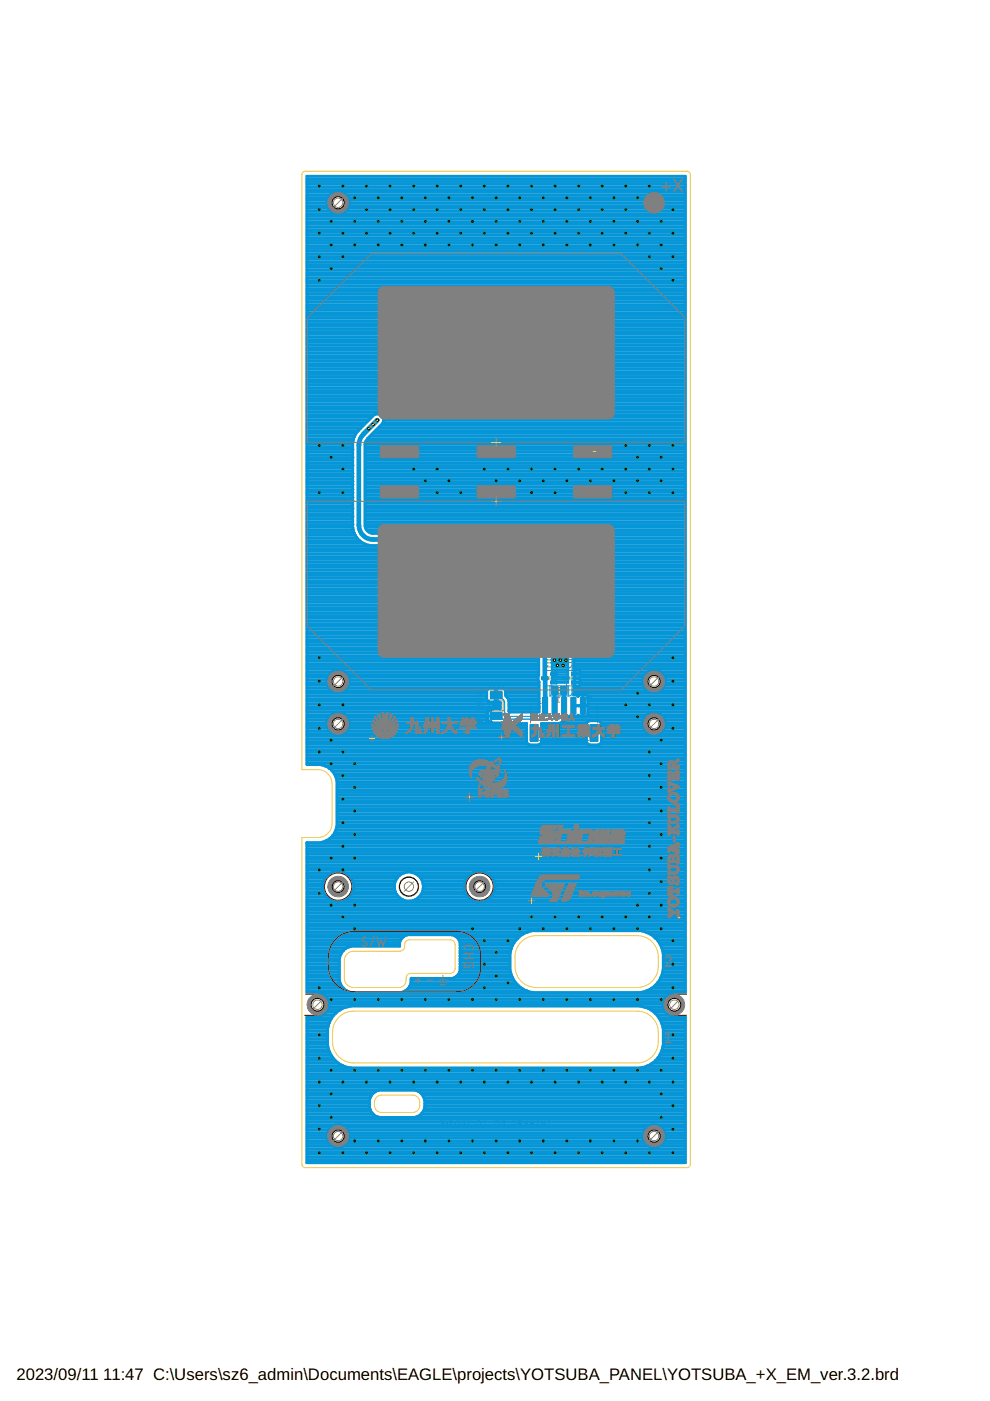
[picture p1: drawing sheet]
<svg xmlns="http://www.w3.org/2000/svg" width="210mm" height="297mm" viewBox="0 0 210 297" stroke-linecap="round" stroke-linejoin="round" font-family="sans-serif">
<defs><g id="words">
<g font-size="3.5">
<text x="3.5" y="292.5">2023/09/11</text>
<text x="21.9" y="292.5">11:47 C:\Users\sz6_admin\Documents\EAGLE\projects\YOTSUBA_PANEL\YOTSUBA_+X_EM_ver.3.2.brd</text>
</g>
</g></defs>
<path d="M104.5 149.6h1.4M105.2 148.9v1.3M116.1 143.8h.7M116.5 143.4v.7M118.2 146.4h.8M118.6 146v.8M118.6 153.1h1.9M119.6 152.1v2M120.5 143.8h.7M120.9 143.4v.7" fill="none" stroke="#afd134" stroke-width=".21"/>
<g fill="none" stroke="#808080" stroke-width=".21">
<path d="M95.4 131.4l.7-.3h18.2l.5 .3 .3 .4v6.5l-.5 .6-.5 .2-18.3-.1-.4-.2-.3-.7v-6zM116 139.9h.8l.3 .2-.2 .4h-.9M120.4 139.8h.9l.2 .2-.2 .4h-.9M101 150h1.2l-.1-.6h-.4l-.1 .6M101 153h1.2M101 150.5v.5h1.2v-.5M101 152.2h1.2M101 151.6h1.2M101 145.8v.5h1.2M101 149.4l.6 .2M101 148.1h1.2l-.6 .3 .6 .4h-1.2M101 146.8l1.2 .4-1.2 .4"/>
<path d="M101.3 146.9v.6M101.7 150.6v.4M101.7 151.6v.6M102.2 152.7v.7M103.7 148.4h3v2.3h-3zM114.4 157h10.4M114.8 149.1h-2.3v4.2M115.7 144.4l.1 1h1.3M116.2 141.1l-.2 .3h1.1M117.1 142.2h-1.3l-.1 1M117.1 141.1v.6M118 148.9h.7"/>
<path d="M118.2 147h.8M118.2 145.8h.8M118.7 148l-.4-.3v1.2M119.4 148.4l-.3 .5M119.8 148.4l-.6-.2-.1-.2 .2-.3h.5v1.2M120.1 144.4l.1 1h1.3M120.6 141a.32 .32 0 0 0-.2 .4 .32 .32 0 0 0 .5 .1l.6-.5v.6M121.5 142.2h-1.3l-.1 1M124.4 149.1h2.3v4.2M93.6 237.3l.5 .7M93.7 237.1l.1-.1a.64 .64 0 0 1 .4 .7 .64 .64 0 0 1-.4 .6l-.3-.6zM94.7 238.3h.1"/>
<path d="M95.7 237.6a.35 .35 0 0 0-.4 .3 .35 .35 0 0 0 .4 .4h.3M96 237l-.5 .1-.2 .2 .2 .3h.4M96.5 238.3h.1M97 237.6v-.2h.4v.9M98.6 237.9h-.6a.3 .3 0 0 1 .2-.4 .3 .3 0 0 1 .4 .2l-.2 .6h-.4M99.1 237.4l.2 .9 .3-.9M100.1 238.4h.5M101.1 237l.8 1.3M101.9 237l-.8 1.3M102.4 237.8h.9M102.9 237.4v.8M103.8 238.4h.6"/>
<path d="M105 238.3v-1.3l.4 .7 .4-.7v1.3M106.4 237h.5v1.3h-.5M106.5 237.6h.4M107.5 238.4h.6M108.5 238.3l.4-1.3 .4 1.3M108.6 238h.6M109.9 237.1l.6-.1v1.3h-.3a.35 .35 0 0 1-.4-.4 .35 .35 0 0 1 .4-.3l-.3-.1zM110.2 237.6h.3M111.2 237v1a.35 .35 0 0 0 .3 .3 .35 .35 0 0 0 .4-.3v-1M112.5 237.1l.4-.1 .2 .3-.6 .6a.35 .35 0 0 0 .2 .4 .35 .35 0 0 0 .5-.2M113.6 237h.7M114 237v1.3"/>
<path d="M114.9 237.1h.5l.1 .9a.35 .35 0 0 1-.3 .3 .35 .35 0 0 1-.4-.3zM116 237l.4 .6M116.4 237.6v.7M116.9 237l-.5 .6"/>
</g>
<path d="M101.6 132.9l3 4.4M104.6 132.9l-3 4.4M105.6 135.6h3M107.1 134.1v3" fill="none" stroke="#808080" stroke-width=".57"/>
<path d="M103.4 118.2h-1.4l1.4 2.6h-1.4M104.2 119.8h1.8M105.1 118.9v1.7M107.9 118.2l.7 .5M107.9 118.2l-.8 .5M107.9 118.2v2.6" fill="none" stroke="#808080" stroke-width=".36"/>
<g fill="#808080" stroke="#808080" stroke-width=".21">
<path d="M119 145.7h.6v1.4h-.6z"/>
<path d="M117.5 145.7h.7v1.4h-.7z"/>
<path d="M116.8 142.5h1.3v.7h-1.3z"/>
<path d="M116.8 144.4h1.3v.6h-1.3z"/>
<path d="M114.9 143.4h1.3v.7h-1.3z"/>
<path d="M121.2 142.5h1.3v.7h-1.3z"/>
<path d="M121.2 144.4h1.3v.6h-1.3z"/>
<path d="M119.3 143.4h1.3v.7h-1.3z"/>
<path d="M123 147.8h1.1v3.6h-1.1z"/>
<path d="M121 147.8h1.1v3.6h-1.1z"/>
<path d="M119 147.8h1.1v3.6h-1.1z"/>
<path d="M117 147.8h1.1v3.6h-1.1z"/>
<path d="M115 147.8h1.1v3.6h-1.1z"/>
<path d="M112.4 153.6h1.7v3.6h-1.7z"/>
<path d="M125.1 153.6h1.7v3.6h-1.7z"/>
<path d="M105.9 151h.5v1.5h-.5z"/>
<path d="M105.2 151h.6v1.5h-.6z"/>
<path d="M104.6 151h.5v1.5h-.5z"/>
<path d="M103.9 151h.6v1.5h-.6z"/>
<path d="M103.9 146.6h.6v1.5h-.6z"/>
<path d="M104.6 146.6h.5v1.5h-.5z"/>
<path d="M105.2 146.6h.6v1.5h-.6z"/>
<path d="M105.9 146.6h.5v1.5h-.5z"/>
<path d="M116.9 145.6h1.4v1.6h-1.4z"/>
<path d="M118.8 145.6h1.4v1.6h-1.4z"/>
</g>
<g fill="#808080" stroke="#808080" stroke-width=".21">
<path d="M124.6 147.8a.6 .6 0 0 1 .9 .1 .6 .6 0 0 1-.4 .9 .6 .6 0 0 1-.7-.6h.2a.4 .4 0 0 1 .6-.4 .4 .4 0 0 1 .1 .7 .4 .4 0 0 1-.7-.2v-.1h-.2z" fill-rule="evenodd"/>
<circle cx="117.8" cy="142.2" r=".2"/>
<circle cx="122.2" cy="142.2" r=".21"/>
<circle cx="106.9" cy="151.5" r=".29"/>
<circle cx="71.7" cy="240.9" r="1.35"/>
<circle cx="138.7" cy="240.9" r="1.35"/>
<circle cx="71.7" cy="43" r="1.35"/>
<circle cx="138.7" cy="144.5" r="1.35"/>
<circle cx="71.7" cy="153.5" r="1.35"/>
<circle cx="138.7" cy="153.5" r="1.35"/>
<circle cx="71.7" cy="144.5" r="1.35"/>
<circle cx="86.7" cy="188" r="2.05"/>
<circle cx="71.7" cy="188" r="1.29"/>
<circle cx="101.7" cy="188" r="1.29"/>
<circle cx="143" cy="213" r="1.4"/>
<circle cx="67.3" cy="213" r="1.4"/>
<circle cx="138.7" cy="43" r="1.65"/>
</g>
<g fill="none" stroke="#0696d7" stroke-width=".21">
<path d="M116.2 138.3l5 .1 .1 4M116.6 145.4h4v2h-4zM121.3 142.5v4.4l-.1 .4-.6 .3h-4.1M64.6 215.3h2.6M64.8 210.8h2.5M143 210.8h2.6M143 215.3h2.6"/>
<circle cx="71.7" cy="188" r="2.9"/>
<circle cx="101.7" cy="188" r="2.9"/>
</g>
<path d="M103.9 151.6v.5M104.2 150.6h-.8l-.3 .3 .1 2.4 1-.1v-1.4M104.8 149.4l-.6 .7v1.8M104.9 145.9h.6v3.3l-.3 .2h-.4l.2-.1-.1-.1zM117.6 149.6v1.3M119.6 149.6v1.3" fill="none" stroke="#0696d7" stroke-width=".32"/>
<g fill="#0696d7" stroke="#0696d7" stroke-width=".21">
<path d="M116.8 142.6h1.3v.6h-1.3z"/>
<path d="M116.8 144.4h1.3v.6h-1.3z"/>
<path d="M114.9 143.5h1.3v.6h-1.3z"/>
<path d="M121.2 142.6h1.3v.6h-1.3z"/>
<path d="M121.2 144.4h1.3v.6h-1.3z"/>
<path d="M119.3 143.5h1.3v.6h-1.3z"/>
<path d="M123.1 147.9h1v3.5h-1z"/>
<path d="M121.1 147.9h1v3.5h-1z"/>
<path d="M119.1 147.9h1v3.5h-1z"/>
<path d="M117.1 147.9h1v3.5h-1z"/>
<path d="M115.1 147.9h1v3.5h-1z"/>
<path d="M112.4 153.6h1.6v3.5h-1.6z"/>
<path d="M125.1 153.6h1.6v3.5h-1.6z"/>
<path d="M105.9 151.1h.5v1.4h-.5z"/>
<path d="M105.3 151.1h.4v1.4h-.4z"/>
<path d="M104.6 151.1h.5v1.4h-.5z"/>
<path d="M104 151.1h.5v1.4h-.5z"/>
<path d="M104 146.6h.5v1.5h-.5z"/>
<path d="M104.6 146.6h.5v1.5h-.5z"/>
<path d="M105.3 146.6h.4v1.5h-.4z"/>
<path d="M105.9 146.6h.5v1.5h-.5z"/>
<path d="M117 145.6h1.3v1.5h-1.3z"/>
<path d="M118.9 145.6h1.3v1.5h-1.3z"/>
</g>
<g fill="none" stroke="#0696d7" stroke-width=".4">
<path d="M117 139.1h3.5v5.7h-3.5zM117 139.7h3.5M117 139.3h3.5M117 144.5h3.5M117 144.1h3.5M117 143.7h3.5M117 143.4h3.5M117 143h3.5M117 142.6h3.5M117 142.3h3.5M117 141.9h3.5M117 141.5h3.5"/>
<path d="M117 141.2h3.5M117 140.8h3.5M117 140.4h3.5M117 140.1h3.5"/>
</g>
<g fill="none" stroke="#0696d7" stroke-width=".61">
<path d="M65.1 39.6h80.2M65.1 39.1h80.2M65.1 38.5h80.2M65.1 37.9h80.2M65.1 59.5h80.2M65.1 58.9h80.2M65.1 58.4h80.2M65.1 57.8h80.2M65.1 57.2h80.2M65.1 56.7h80.2M65.1 56.1h80.2M65.1 55.5h80.2"/>
<path d="M65.1 54.9h80.2M65.1 54.4h80.2M65.1 53.8h80.2M65.1 53.3h80.2M65.1 52.7h80.2M65.1 52.1h80.2M65.1 51.5h80.2M65.1 51h80.2M65.1 50.4h80.2M65.1 49.8h80.2M65.1 49.3h80.2M65.1 48.7h80.2"/>
<path d="M65.1 48.1h80.2M65.1 47.6h80.2M65.1 47h80.2M65.1 46.4h80.2M65.1 45.9h80.2M65.1 45.3h6M65.1 44.7h5M65.1 44.2h4.5M65.1 43.6h4.3M65.1 43h4.2M65.1 42.5h4.3M65.1 41.9h4.5"/>
<path d="M65.1 41.3h4.9M65.1 40.7h5.8M65.1 40.2h80.2M72.3 45.3h73M72.5 40.7h72.8M73.3 44.7h72M73.4 41.3h71.9M73.8 44.2h71.5M73.8 41.9h71.5M74 43.6h71.3M74 42.5h71.3M74.1 43h71.2"/>
<path d="M65.1 80h80.2M65.1 79.4h80.2M65.1 78.8h80.2M65.1 78.3h80.2M65.1 77.7h80.2M65.1 77.1h80.2M65.1 76.5h80.2M65.1 76h80.2M65.1 75.4h80.2M65.1 74.8h80.2M65.1 74.3h80.2M65.1 73.7h80.2"/>
<path d="M65.1 73.1h80.2M65.1 72.6h80.2M65.1 72h80.2M65.1 71.4h80.2M65.1 70.9h80.2M65.1 70.3h80.2M65.1 69.7h80.2M65.1 69.2h80.2M65.1 68.6h80.2M65.1 68h80.2M65.1 67.5h80.2M65.1 66.9h80.2"/>
<path d="M65.1 66.3h80.2M65.1 65.7h80.2M65.1 65.2h80.2M65.1 64.6h80.2M65.1 64.1h80.2M65.1 63.5h80.2M65.1 62.9h80.2M65.1 62.3h80.2M65.1 61.8h80.2M65.1 61.2h80.2M65.1 60.6h80.2M65.1 60.1h80.2"/>
<path d="M65.1 99.8h9.7M65.1 99.3h9.7M65.1 98.7h9.7M65.1 98.1h9.7M65.1 97.6h9.7M65.1 97h9.7M65.1 96.4h9.7M65.1 95.9h9.7M65.1 95.3h9.7M65.1 94.7h9.7M65.1 94.2h9.7M65.1 93.6h9.7"/>
<path d="M65.1 93h9.9M65.1 92.5h10.1M65.1 91.9h10.4M65.1 91.3h10.8M65.1 90.8h11.4M65.1 90.2h12M65.1 89.6h12.5M65.1 89h13.1M65.1 88.5h13.7M65.1 87.9h14.3M65.1 87.3h80.2M65.1 86.8h80.2"/>
<path d="M65.1 86.2h80.2M65.1 85.6h80.2M65.1 85.1h80.2M65.1 84.5h80.2M65.1 83.9h80.2M65.1 83.4h80.2M65.1 82.8h80.2M65.1 82.2h80.2M65.1 81.7h80.2M65.1 81.1h80.2M65.1 80.5h80.2M75.1 92.6h.1"/>
<path d="M75.1 92.6l-.3 1.2v18.2l.3 1.1M75.7 91.5h.1M75.7 91.5l-.6 1.1M76 91.3l3.3-3.3a1.32 1.32 0 0 1 1.6 .2 1.32 1.32 0 0 1 .2 1.6l-3.1 3.1-.4 .7M76 91.3l-.3 .2M76 91.3h.1M77.4 99.8h67.9M77.4 99.3h67.9M77.4 98.7h67.9M77.4 98.1h67.9M77.4 97.6h67.9M77.4 97h67.9"/>
<path d="M77.4 96.4h67.9M77.4 95.9h67.9M77.4 95.3h67.9M77.4 94.7h67.9M77.4 94.2h67.9M77.6 93.6l-.2 .5v17.5a1.73 1.73 0 0 0 1.7 1.5h33.5l1.3 .3M77.6 93.6h67.7M77.9 93h67.4M78.5 92.5h66.8M79 91.9h66.3M79.6 91.3h65.7M80.2 90.8h65.1"/>
<path d="M80.6 87.9h64.7M80.7 90.2h64.6M81.2 88.5h64.1M81.2 89.6h64.1M81.3 89h64M65.1 119.7h49.1M65.1 119.2h49.1M65.1 118.6h49.1M65.1 118h49.1M65.1 117.5h49.1M65.1 116.9h48.9M65.1 116.3h48.4"/>
<path d="M65.1 115.8h47.4M65.1 115.2h12M65.1 114.6h11.1M65.1 114h10.6M65.1 113.5h10.3M65.1 112.9h10M65.1 112.4h9.8M65.1 111.8h9.7M65.1 111.2h9.7M65.1 110.6h9.7M65.1 110.1h9.7M65.1 109.5h9.7"/>
<path d="M65.1 108.9h9.7M65.1 108.4h9.7M65.1 107.8h9.7M65.1 107.2h9.7M65.1 106.7h9.7M65.1 106.1h9.7M65.1 105.5h9.7M65.1 105h9.7M65.1 104.4h9.7M65.1 103.8h9.7M65.1 103.3h9.7M65.1 102.7h9.7"/>
<path d="M65.1 102.1h9.7M65.1 101.6h9.7M65.1 101h9.7M65.1 100.4h9.7M75.1 113.1h.1M75.1 113.1l.5 .9 .9 .9M76.5 114.8l.9 .6M77.4 111.2h67.9M77.4 110.6h67.9M77.4 110.1h67.9M77.4 109.5h67.9M77.4 108.9h67.9"/>
<path d="M77.4 108.4h67.9M77.4 107.8h67.9M77.4 107.2h67.9M77.4 106.7h67.9M77.4 106.1h67.9M77.4 105.5h67.9M77.4 105h67.9M77.4 104.4h67.9M77.4 103.8h67.9M77.4 103.3h67.9M77.4 102.7h67.9M77.4 102.1h67.9"/>
<path d="M77.4 101.6h67.9M77.4 101h67.9M77.4 100.4h67.9M77.4 115.4h.1M77.4 115.4l1.1 .3h33.5a2.2 2.2 0 0 1 2.2 2.2v25.1M77.4 111.8h67.9M77.7 112.4h67.6M78.4 112.9h66.9M113.9 113.4l1.1 .6M113.9 113.4h.1M114 113.5h31.3M115 114l.9 .9 .6 1.1 .3 1.2v20.7h4.4l.3 .2"/>
<path d="M115 114h30.3M115.5 114.6h29.8M116 115.2h29.3M116.3 115.8h29M116.6 116.3h28.7M116.7 116.9h28.6M116.8 119.7h28.5M116.8 119.2h28.5M116.8 118.6h28.5M116.8 118h28.5M116.8 117.5h28.5M65.1 139.6h49.1"/>
<path d="M65.1 139h49.1M65.1 138.5h49.1M65.1 137.9h49.1M65.1 137.4h49.1M65.1 136.8h49.1M65.1 136.2h49.1M65.1 135.6h49.1M65.1 135.1h49.1M65.1 134.5h49.1M65.1 133.9h49.1M65.1 133.4h49.1M65.1 132.8h49.1"/>
<path d="M65.1 132.2h49.1M65.1 131.7h49.1M65.1 131.1h49.1M65.1 130.5h49.1M65.1 130h49.1M65.1 129.4h49.1M65.1 128.8h49.1M65.1 128.2h49.1M65.1 127.7h49.1M65.1 127.1h49.1M65.1 126.6h49.1M65.1 126h49.1"/>
<path d="M65.1 125.4h49.1M65.1 124.8h49.1M65.1 124.3h49.1M65.1 123.7h49.1M65.1 123.1h49.1M65.1 122.6h49.1M65.1 122h49.1M65.1 121.4h49.1M65.1 120.9h49.1M65.1 120.3h49.1M116.8 137.4h28.5M116.8 136.8h28.5"/>
<path d="M116.8 136.2h28.5M116.8 135.6h28.5M116.8 135.1h28.5M116.8 134.5h28.5M116.8 133.9h28.5M116.8 133.4h28.5M116.8 132.8h28.5M116.8 132.2h28.5M116.8 131.7h28.5M116.8 131.1h28.5M116.8 130.5h28.5M116.8 130h28.5"/>
<path d="M116.8 129.4h28.5M116.8 128.8h28.5M116.8 128.2h28.5M116.8 127.7h28.5M116.8 127.1h28.5M116.8 126.6h28.5M116.8 126h28.5M116.8 125.4h28.5M116.8 124.8h28.5M116.8 124.3h28.5M116.8 123.7h28.5M116.8 123.1h28.5"/>
<path d="M116.8 122.6h28.5M116.8 122h28.5M116.8 121.4h28.5M116.8 120.9h28.5M116.8 120.3h28.5M121.2 137.9h24.1M121.5 138.1l.2 .3v3.6h.9l.3 .2 .1 1-.2 .4M121.5 138.1h.1M121.7 139.6h23.6M121.7 139h23.6M121.7 138.5h23.6M65.1 151h38.3"/>
<path d="M65.1 145.9h4.6M65.1 159.5h80.2M65.1 158.9h80.2M65.1 158.4h80.2M65.1 157.8h46.9M65.1 157.2h46.5M65.1 156.7h46.5M65.1 156.1h46.5M65.1 155.5h5.4M65.1 155h4.7M65.1 154.4h4.4M65.1 153.8h4.2"/>
<path d="M65.1 153.2h4.2M65.1 152.7h4.4M65.1 152.1h4.6M65.1 151.6h5.2M65.1 150.4h39.1M65.1 149.8h41M65.1 149.3h41M65.1 148.7h38.4M65.1 148.1h38.1M65.1 147.6h38.1M65.1 147h38.1M65.1 146.4h5.2"/>
<path d="M65.1 145.3h4.4M65.1 144.7h4.2M65.1 144.2h4.2M65.1 143.6h4.4M65.1 143h4.7M65.1 142.5h5.3M65.1 141.9h49.1M65.1 141.3h49.1M65.1 140.8h49.1M65.1 140.2h49.1M69.7 152.1a2.41 2.41 0 0 0 2 3.8 2.41 2.41 0 0 0 2-3.8M69.7 152.1a2.39 2.39 0 0 1 4 0"/>
<path d="M72.9 155.5h38.7M73 142.5h41.2M73.1 146.4h30.1M73.1 151.6h30.3M73.6 155h38M73.6 143h40.6M73.7 145.9h40.6M73.7 152.1h29.7M73.9 154.4h37.7M73.9 143.6h40.2M73.9 145.3h40.4M73.9 152.7h29.6"/>
<path d="M74.1 153.8h37.5M74.1 153.2h30.3M74.1 144.7h40.2M74.1 144.2h40M103.4 151.8h.1M103.8 145.9l-.5 .3-.1 .3v1.7l.3 .6 1.1 .1a.77 .77 0 0 1 1.2 0l.3 .1v1.3h-1.6l-.3 .1M104.2 150.4l-.5 .2-.3 .4v1.6l.3 .4 .8 .3 7.2 .1-.1 3.9 .2 .3 .5 .3h1.9l.3-.1M104.6 145.9a.82 .82 0 0 0 1.2 0M104.9 148.7h.5M106.6 145.9l.5 .3 .1 1.3 .4 .4M107.2 146.4h7.1M107.2 147h7.1"/>
<path d="M107.3 147.6h7M107.6 147.9h.1M107.7 148.1h6.6M107.9 150.4h6.4M107.9 149.8h6.4M107.9 149.3h6.4M107.9 148.7h6.4M114.2 143v.1M114.2 143l-.1 1.2 .2 .4v6.4h-6.2l-.2-.2v-2.2l-.3-.7M114.3 149.9h.1M114.5 157.8h10.2M114.8 157.2h9.5"/>
<path d="M114.8 156.7h9.5M114.8 156.1h9.5M114.8 155.5h9.5M114.8 155h9.5M114.8 154.4h9.5M114.8 153.8h9.5M119 153.2h5.4M119.4 153.1l-.7 .3h-3.9v3.9l-.3 .5M119.4 153.1h.1M119.8 152.7h16.7M119.9 152.6l-.5 .5M119.9 152.6h.1"/>
<path d="M120.4 152.1h16.3M120.8 151.8l-.3 .3-.4 .1-.2 .4M120.8 151.8h.1M121.6 149.6h3M121.6 149.6h.1M121.6 149.6v2.3M121.6 151.6h.1M121.6 151h.1M121.6 150.4h.1M121.6 149.8v.1M121.7 145.9h15M121.7 147h23.6"/>
<path d="M121.7 146.4h15.6M121.7 141.9h23.6M121.7 141.3h23.6M121.7 140.8h23.6M121.7 140.2h23.6M121.9 142v1.7M121.9 143.8v1.7M121.9 145.3h.1M121.9 144.2h.1M121.9 143.6h.1M121.9 143h.1M121.9 142.5h.1"/>
<path d="M122.5 147.6h.1M122.8 143.6l-1.1 .1v.1h.9l.4 .4M122.8 143.6h13.7M122.9 145.3l-.3 .2h-.9l-.1 1.8 .7 .1 .3 .2 .4-.3h1.1l.4 .2 .1 4.1-.5 .3h-1.1l-.4-.3-.4 .3-1.4-.1M122.9 145.3h13.6M123 144.2h13.3M123 144.2v.9l-.1 .2M123 142.5h14.4M123 144.7l-1.1 .1M123 142.9h-1.1M123 144.7h13.3M123 143h13.8"/>
<path d="M123.6 149.6h.1M123.6 147.3v4.6M123.6 151.6h.1M123.6 151h.1M123.6 150.4h.1M123.6 149.8v.1M123.6 149.3h.1M123.6 148.7h.1M123.6 148.1v.1M123.6 147.6h.1M124.5 147.6h20.8M124.6 151.6h12.7"/>
<path d="M124.6 151h20.7M124.6 150.4h20.7M124.6 149.8h20.7M124.6 149.3h20.7M124.6 148.7h20.7M124.6 148.1h20.7M124.7 157.8l-.4-.5v-3.8l.4-.5 .3-.2h1.9l.5 .4 .1 .3v3.8l-.3 .5M124.7 157.8l.3 .1h1.9l.3-.1M127.2 157.8h18.1M127.4 153.2h8.9M127.5 157.2h17.8M127.5 156.7h17.8"/>
<path d="M127.5 156.1h17.8M127.5 155.5h9.9M127.5 155h9.3M127.5 154.4h9M127.5 153.8h8.8M139.9 155.5h5.4M140 142.5h5.3M140.1 146.4h5.2M140.1 151.6h5.2M140.5 155h4.8M140.6 143h4.7M140.6 145.9h4.7"/>
<path d="M140.7 152.1h4.6M140.9 154.4h4.4M140.9 143.6h4.4M140.9 152.7h4.4M140.9 145.3h4.4M141 153.8h4.3M141 153.2h4.3M141 144.7h4.3M141 144.2h4.3M65.1 180h80.2M65.1 179.4h80.2M65.1 178.8h80.2"/>
<path d="M65.1 161.8h80.2M65.1 161.2h80.2M65.1 160.6h80.2M65.1 160.1h80.2M68.8 162.3h76.5M69 162.4l-1.1-.3h-2.8v-124.7h80.2v173h-2.5l-.2 .2M69 178.4l-1.1 .2h-2.8v31.8h2.4l.2 .2M69 178.4h.1M69 162.4l.9 .5 .8 .8 .5 .9M69 162.4h.1M69.2 178.2h76.1M69.9 162.9h75.4"/>
<path d="M69.9 177.8l-.9 .6M69.9 177.8h.1M70 177.7h75.3M70.4 163.5h74.9M70.6 177.1h74.7M70.7 177.1l-.8 .7M70.7 177.1h.1M70.9 164h74.4M71 176.6h74.3M71.2 176.1l-.5 1M71.2 176.1v.1M71.2 164.6l.3 1.1v9.4l-.3 1"/>
<path d="M71.2 164.6h74.1M71.2 176h74.1M71.3 165.2h74M71.4 175.4h73.9M71.5 174.8h73.8M71.5 174.3h73.8M71.5 173.7h73.8M71.5 173.1h73.8M71.5 172.6h73.8M71.5 172h73.8M71.5 171.4h73.8M71.5 170.9h73.8"/>
<path d="M71.5 170.3h73.8M71.5 169.7h73.8M71.5 169.2h73.8M71.5 168.6h73.8M71.5 168h73.8M71.5 167.4h73.8M71.5 166.9h73.8M71.5 166.3h73.8M71.5 165.8h73.8M65.1 199.8h19.7M65.1 199.3h19.9M65.1 198.7h20.3"/>
<path d="M65.1 198.1h45.6M65.1 197.6h46.8M65.1 197h80.2M65.1 196.4h80.2M65.1 195.9h80.2M65.1 195.3h80.2M65.1 194.7h80.2M65.1 194.2h80.2M65.1 193.6h80.2M65.1 193h80.2M65.1 192.4h80.2M65.1 191.9h80.2"/>
<path d="M65.1 191.3h80.2M65.1 190.8h4.9M65.1 190.2h4.2M65.1 189.6h3.8M65.1 189h3.5M65.1 188.5h3.4M65.1 187.9h3.4M65.1 187.3h3.4M65.1 186.8h3.6M65.1 186.2h3.9M65.1 185.6h4.3M65.1 185.1h5.1"/>
<path d="M65.1 184.5h80.2M65.1 183.9h80.2M65.1 183.4h80.2M65.1 182.8h80.2M65.1 182.2h80.2M65.1 181.7h80.2M65.1 181.1h80.2M65.1 180.5h80.2M68.5 188.5l.3 1M68.8 186.4h.1M68.8 186.4l-.3 1v1.1M68.8 189.5v.1"/>
<path d="M68.8 189.5l.7 .9M69.5 185.5v.1M69.5 185.5l-.7 .9M69.5 190.4h.1M69.5 190.4l.9 .6M70.4 185h.1M70.4 185l-.9 .5M70.4 191h.1M70.4 191l1 .3M71.4 184.7l1.1 .1M71.4 184.7h.1M71.4 184.7l-1 .3"/>
<path d="M71.4 191.3h.1M72.5 184.8l1 .4M72.5 184.8h.1M72.5 191.2l-1.1 .1M72.5 191.2h.1M73.2 185.1h12.5M73.5 190.8h11.9M73.5 185.2l.8 .7M73.5 185.2h.1M73.5 190.7l-1 .5M73.5 190.7v.1M74 185.6h10.7"/>
<path d="M74.1 190.2h10.5M74.3 185.9l.5 1M74.3 185.9v.1M74.3 190l-.8 .7M74.3 190h.1M74.4 186.2h9.8M74.5 189.6h9.6M74.7 186.8h9.2M74.8 189v.1M74.8 186.9l.2 1.1-.2 1M74.8 186.9h.1M74.8 189l-.5 1"/>
<path d="M74.8 189h9M74.9 187.3h8.8M74.9 188.5h8.8M75 187.9h8.6M84.7 199.9v.7h-10.2l-.9 .3M85 199.1h.1M85 199.1l-.3 .8M85.6 198.5l.8-.3h9.5l.8 .3 .5 .6 .4 .8v5.9l-.4 .7M85.6 198.5h.1M85.6 198.5l-.6 .6M87.7 185.1h12.5M88 190.8h12"/>
<path d="M88.7 185.6h10.7M88.8 190.2h10.5M89.2 186.2h9.8M89.3 189.6h9.5M89.5 186.8h9.2M89.6 189h9M89.7 187.3h8.8M89.7 188.5h8.7M89.7 187.9h8.7M96.8 198.7h13.2M97.3 199.3h12.2M97.5 199.8h11.5"/>
<path d="M98.4 188.5l.4 1M98.8 186.4h.1M98.8 186.4l-.4 1v1.1M98.8 189.5v.1M98.8 189.5l.7 .9M99.5 185.5v.1M99.5 185.5l-.7 .9M99.5 190.4h.1M99.5 190.4l.9 .6M100.4 185h.1M100.4 185l-.9 .5M100.4 191h.1"/>
<path d="M100.4 191l1 .3M101.4 184.7l1.1 .1M101.4 184.7h.1M101.4 184.7l-1 .3M101.4 191.3h.1M102.5 184.8l1 .4M102.5 184.8h.1M103.2 185.1h42.1M103.5 190.8h41.8M103.5 185.2h.1M103.5 185.2l.8 .7M103.5 190.7l-1 .5-1.1 .1"/>
<path d="M103.5 190.7v.1M103.9 185.6h41.4M104.1 190.2h41.2M104.3 185.9l.5 1M104.3 185.9v.1M104.4 186.2h40.9M104.5 189.6h40.8M104.7 186.8h40.6M104.8 186.9h.1M104.8 189l-.5 1-.8 .7M104.8 189v.1M104.8 186.9l.2 1.1-.2 1"/>
<path d="M104.8 189h40.5M104.9 187.3h40.4M104.9 188.5h40.4M105 187.9h40.3M108.9 199.9h.1M108.9 199.9l-.5 1.1M109.7 198.9h.1M109.7 198.9l-.8 1M110.7 198.1v.1M110.7 198.1l-1 .8M111.8 197.6l1.3-.3h22.6l1.2 .3M111.8 197.6h.1"/>
<path d="M111.8 197.6l-1.1 .5M136.8 197.6h8.5M136.9 197.6h.1M136.9 197.6l1.1 .5M138 198.1l.1 .1M138 198.1l1 .8M138.1 198.1h7.2M138.8 198.7h6.5M139 198.9l.8 1M139 198.9h.1M139.3 199.3h6M139.8 199.8h5.5"/>
<path d="M139.8 199.9l.6 1.1M139.8 199.9h.1M65.1 219.7h4.3M65.1 219.2h4.3M65.1 218.6h4.3M65.1 218h4.4M65.1 217.4h4.5M65.1 216.9h4.7M65.1 216.3h5M65.1 215.8h5.3M65.1 210.1h8.4M65.1 209.5h7.7"/>
<path d="M65.1 208.9h7.2M65.1 208.4h7M65.1 207.8h6.8M65.1 207.2h6.8M65.1 206.7h6.8M65.1 206.1h6.8M65.1 205.5h6.8M65.1 205h6.8M65.1 204.4h6.8M65.1 203.8h6.8M65.1 203.2h6.8M65.1 202.7h7"/>
<path d="M65.1 202.1h7.2M65.1 201.5h7.7M65.1 201h8.4M65.1 200.4h19.6M67.6 215.4v.1M67.7 210.6a2.43 2.43 0 0 1 2.1 2.5 2.43 2.43 0 0 1-2.2 2.3M67.8 210.6h74.6M68.4 215.2h2.4M68.9 211.2h72.5M69.1 214.6h2.3M69.4 211.8h71.5M69.5 214h2.7"/>
<path d="M69.6 212.3h71.1M69.7 217h.1M69.7 217l-.3 1.2v3.3l.3 1.2M69.7 213.5h3.9M69.7 212.9h70.9M70.3 215.9h.1M70.3 215.9l-.6 1.1M71 214.9h.1M71 214.9l-.7 1M72 214.1h.1M72 214.1l-1 .8M72.2 202.3h.1"/>
<path d="M72.2 202.3l-.3 .9v4.7l.3 .9M72.2 208.8h.1M72.2 208.8l.6 .8M72.8 201.5h.1M72.8 201.5l-.6 .8M72.8 209.6h.1M72.8 209.6l.8 .5M73.2 213.6l1.2-.3h61.3l1.2 .3M73.2 213.6h.1M73.2 213.6l-1.2 .5M73.6 210.1l.9 .3h10.5l.8-.2M73.6 200.9h.1"/>
<path d="M73.6 200.9l-.8 .6M73.6 210.1v.1M85.8 210.2h.1M85.9 210.1h25.8M86.4 209.7l-.6 .5M86.4 209.7h.1M86.6 209.5h24M86.9 209l-.5 .7M86.9 209v.1M87 208.9h22.9M87.1 208.4h22.3M87.2 207.8h21.7"/>
<path d="M96.4 207.2h12.2M96.7 207.1l-.8 .3h-8.7v.9l-.3 .7M96.7 207.1h.1M97.1 206.7h11.3M97.2 206.5l.1 .1M97.2 206.5l-.5 .6M97.4 206.1h10.9M97.6 205.5h10.5M97.6 205h10.5M97.6 204.4h10.5M97.6 203.8h10.5M97.6 203.2h10.5"/>
<path d="M97.6 202.7h10.5M97.6 202.1h10.6M97.6 201.5h10.7M97.6 201h10.8M97.6 200.4h11.1M108.1 205.5l.3 1.2M108.4 201h.1M108.4 201l-.3 1.2v3.3M108.4 206.7h.1M108.4 206.7l.5 1.2M108.9 207.9h.1M108.9 207.9l.8 .9"/>
<path d="M109.7 208.8v.1M109.7 208.8l1 .8M110.7 209.6h.1M110.7 209.6l1.1 .6M111.8 210.2l1.3 .2h22.6l1.2-.2M111.8 210.2h.1M136.4 213.5h4.2M136.9 210.2h.1M136.9 213.6h.1M136.9 213.6l1.1 .5M137.1 210.1h8.2M137.9 214h2.9"/>
<path d="M138 209.6l-1.1 .6M138 209.6h.1M138 214.1h.1M138 214.1l1 .8M138.2 209.5h7.1M138.7 214.6h2.5M138.9 208.9h6.4M139 214.9h.1M139 208.8l-1 .8M139 208.8l.1 .1M139 214.9l.8 1M139.3 215.2h2.6"/>
<path d="M139.4 208.4h5.9M139.7 215.8h5.6M139.8 215.9l.6 1.1M139.8 215.9h.1M139.8 207.8h5.5M140 216.3h5.3M140.1 200.4h5.2M140.1 207.2h5.2M140.3 216.9h5M140.3 201h5M140.4 201l.2 1.2v3.3M140.4 201h.1"/>
<path d="M140.4 217l.2 1.2M140.4 217h.1M140.4 206.7h4.9M140.5 217.4h4.8M140.5 201.5h4.8M140.5 206.1h4.8M140.6 218h4.7M140.6 202.1h4.7M140.6 205.5l-.2 1.2-.6 1.2-.8 .9M140.6 218.2v3.3l-.2 1.2M140.6 218.2l.1 .1M140.6 219.7h4.7"/>
<path d="M140.6 219.2h4.7M140.6 218.6h4.7M140.6 205.5h4.7M140.6 205h4.7M140.6 204.4h4.7M140.6 203.8h4.7M140.6 203.2h4.7M140.6 202.7h4.7M142.6 210.6a2.44 2.44 0 0 0-2.1 2.4 2.44 2.44 0 0 0 2.1 2.4l.2 .3h2.5v30.8h-80.2v-30.8h2.3l.2-.3M142.6 210.6h.1M65.1 231.1h80.2M65.1 224.8h5.9"/>
<path d="M65.1 239.6h4.6M65.1 239h5.1M65.1 238.5h80.2M65.1 237.9h80.2M65.1 237.3h80.2M65.1 236.8h14.9M65.1 236.2h14M65.1 235.6h13.6M65.1 235.1h13.3M65.1 234.5h13.2M65.1 233.9h13.2M65.1 233.4h13.2"/>
<path d="M65.1 232.8h13.4M65.1 232.2h13.7M65.1 231.6h14.2M65.1 230.5h80.2M65.1 230h80.2M65.1 229.4h80.2M65.1 228.8h80.2M65.1 228.2h80.2M65.1 227.7h80.2M65.1 227.1h80.2M65.1 226.5h80.2M65.1 226h7.7"/>
<path d="M65.1 225.4h6.7M65.1 224.3h5.5M65.1 223.7h5.1M65.1 223.1h4.8M65.1 222.6h4.6M65.1 222h4.5M65.1 221.4h4.3M65.1 220.9h4.3M65.1 220.3h4.3M69.7 222.7h.1M69.7 222.7l.6 1.1M70.3 223.8v.1"/>
<path d="M70.3 223.8l.7 1M71 224.8l1 .8M72 225.6h.1M72 225.6l1.2 .5 1.2 .3h61.3l1.2-.3M73.2 239h64M73.7 239.6h63M78.6 232.5h.1M78.6 232.5l-.3 .8v1.5l.3 .7M78.6 235.5v.1M78.6 235.5l.5 .7M79.1 231.8v.1M79.1 231.8l-.5 .7"/>
<path d="M79.1 236.2h.1M79.1 236.2l.6 .5M79.7 236.7l.8 .2h7.4l.8-.2M79.7 231.4h.1M79.7 231.4l-.6 .4M79.7 236.7h.1M80.5 231.1l-.8 .3M87.9 231.1l.8 .3M88.4 236.8h56.9M88.7 236.7h.1M88.7 231.4h.1M88.7 231.4l.6 .4"/>
<path d="M89.1 231.6h56.2M89.3 236.2l-.6 .5M89.3 236.2h.1M89.3 231.8l.5 .7M89.3 231.8v.1M89.3 236.2h56M89.6 232.2h55.7M89.7 235.6h55.6M89.8 235.5l-.5 .7M89.8 235.5v.1M89.8 232.5l.3 .8v1.5l-.3 .7M89.8 232.5h.1"/>
<path d="M89.9 232.8h55.4M90 235.1h55.3M90.1 234.5h55.2M90.1 233.9h55.2M90.1 233.4h55.2M136.9 226.1v.1M137.3 226h8M138 225.6l-1.1 .5M138 225.6h.1M138.3 225.4h7M139 224.8h6.3M139 224.8l-1 .8"/>
<path d="M139 224.8l.1 .1M139.5 224.3h5.8M139.8 223.8l-.8 1M139.8 223.8v.1M139.9 223.7h5.4M140.2 223.1h5.1M140.2 239h5.1M140.4 222.7l-.6 1.1M140.4 222.7h.1M140.4 222.6h4.9M140.5 222h4.8M140.6 221.4h4.7"/>
<path d="M140.6 220.9h4.7M140.6 220.3h4.7M140.7 239.6h4.6M65.1 246.4h80.2M65.1 245.9h80.2M65.1 245.3h80.2M65.1 244.7h80.2M65.1 244.2h80.2M65.1 243.6h80.2M65.1 243h5.6M65.1 242.4h4.9M65.1 241.9h4.5"/>
<path d="M65.1 241.3h4.2M65.1 240.7h4.2M65.1 240.2h4.3M69.3 241.3a2.41 2.41 0 0 1 2.4-2.8 2.41 2.41 0 0 1 2.4 2.8M69.3 241.3a2.41 2.41 0 0 0 2.4 2 2.41 2.41 0 0 0 2.4-2M72.7 243h65M73.4 242.4h63.5M73.8 241.9h62.7M74 240.2h62.4M74.1 241.3h62.2M74.1 240.7h62.2M136.3 241.3a2.41 2.41 0 0 1 2.4-2.8 2.41 2.41 0 0 1 2.3 2.8"/>
<path d="M136.3 241.3a2.41 2.41 0 0 0 2.4 2 2.41 2.41 0 0 0 2.3-2M139.7 243h5.6M140.4 242.4h4.9M140.8 241.9h4.5M140.9 240.2h4.4M141 241.3h4.3M141 240.7h4.3"/>
<circle cx="71.7" cy="43" r="2.41"/>
<circle cx="71.7" cy="144.5" r="2.41"/>
<circle cx="138.7" cy="153.5" r="2.41"/>
<circle cx="138.7" cy="144.5" r="2.41"/>
<circle cx="86.7" cy="188" r="3.1"/>
</g>
<path d="M80 89.1l-2.9 2.9a3.2 3.2 0 0 0-1 2.4v17a3 3 0 0 0 3 3h32.9a3.5 3.5 0 0 1 3.5 3.5v25.9M115.5 143.8l.1 5.8M115.6 143.7l-.1 .1" fill="none" stroke="#0696d7" stroke-width="1"/>
<path d="M117.6 146.4v3.2M119.5 146.4l.1 3.2" fill="none" stroke="#0696d7" stroke-width=".8"/>
<path d="M106.2 147.4v.4a1.63 1.63 0 0 1 .8 1.2v2.1l.3 .5 .8 .3 8.9-.1 .3-.3v-1.6l.3-.3M119.6 149.6l-.3 .3v1.8l-.3 .5-.4 .2-12.1 .1-.3-.2v-.5" fill="none" stroke="#0696d7" stroke-width=".25"/>
<circle cx="117.6" cy="140" r=".38" fill="#0dab76" stroke="#0dab76" stroke-width=".21"/>
<circle cx="117.6" cy="140" r=".25" fill="#fff" stroke="#000" stroke-width=".21"/>
<circle cx="118.8" cy="140" r=".38" fill="#0dab76" stroke="#0dab76" stroke-width=".21"/>
<circle cx="118.8" cy="140" r=".25" fill="#fff" stroke="#000" stroke-width=".21"/>
<circle cx="120" cy="140" r=".38" fill="#0dab76" stroke="#0dab76" stroke-width=".21"/>
<circle cx="120" cy="140" r=".25" fill="#fff" stroke="#000" stroke-width=".21"/>
<circle cx="119.4" cy="141.1" r=".38" fill="#0dab76" stroke="#0dab76" stroke-width=".21"/>
<circle cx="119.4" cy="141.1" r=".25" fill="#fff" stroke="#000" stroke-width=".21"/>
<circle cx="118.2" cy="141.1" r=".38" fill="#0dab76" stroke="#0dab76" stroke-width=".21"/>
<circle cx="118.2" cy="141.1" r=".25" fill="#fff" stroke="#000" stroke-width=".21"/>
<circle cx="138.7" cy="43" r="1.61" fill="#0dab76" stroke="#0dab76" stroke-width=".21"/>
<circle cx="138.7" cy="43" r="1.29" fill="#fff" stroke="#000" stroke-width=".21"/>
<circle cx="102.7" cy="199.4" r=".3" fill="#0dab76" stroke="#0dab76" stroke-width=".21"/>
<circle cx="102.7" cy="199.4" r=".17" fill="#fff" stroke="#000" stroke-width=".21"/>
<circle cx="75.2" cy="176.9" r=".3" fill="#0dab76" stroke="#0dab76" stroke-width=".21"/>
<circle cx="75.2" cy="176.9" r=".17" fill="#fff" stroke="#000" stroke-width=".21"/>
<circle cx="75.2" cy="171.9" r=".3" fill="#0dab76" stroke="#0dab76" stroke-width=".21"/>
<circle cx="75.2" cy="171.9" r=".17" fill="#fff" stroke="#000" stroke-width=".21"/>
<circle cx="75.2" cy="181.9" r=".3" fill="#0dab76" stroke="#0dab76" stroke-width=".21"/>
<circle cx="75.2" cy="181.9" r=".17" fill="#fff" stroke="#000" stroke-width=".21"/>
<circle cx="107.7" cy="199.4" r=".3" fill="#0dab76" stroke="#0dab76" stroke-width=".21"/>
<circle cx="107.7" cy="199.4" r=".17" fill="#fff" stroke="#000" stroke-width=".21"/>
<circle cx="135.2" cy="146.9" r=".3" fill="#0dab76" stroke="#0dab76" stroke-width=".21"/>
<circle cx="135.2" cy="146.9" r=".17" fill="#fff" stroke="#000" stroke-width=".21"/>
<circle cx="75.2" cy="166.9" r=".3" fill="#0dab76" stroke="#0dab76" stroke-width=".21"/>
<circle cx="75.2" cy="166.9" r=".17" fill="#fff" stroke="#000" stroke-width=".21"/>
<circle cx="75.2" cy="161.9" r=".3" fill="#0dab76" stroke="#0dab76" stroke-width=".21"/>
<circle cx="75.2" cy="161.9" r=".17" fill="#fff" stroke="#000" stroke-width=".21"/>
<circle cx="132.7" cy="104.4" r=".3" fill="#0dab76" stroke="#0dab76" stroke-width=".21"/>
<circle cx="132.7" cy="104.4" r=".17" fill="#fff" stroke="#000" stroke-width=".21"/>
<circle cx="137.7" cy="104.4" r=".3" fill="#0dab76" stroke="#0dab76" stroke-width=".21"/>
<circle cx="137.7" cy="104.4" r=".17" fill="#fff" stroke="#000" stroke-width=".21"/>
<circle cx="142.7" cy="104.4" r=".3" fill="#0dab76" stroke="#0dab76" stroke-width=".21"/>
<circle cx="142.7" cy="104.4" r=".17" fill="#fff" stroke="#000" stroke-width=".21"/>
<circle cx="117.7" cy="104.4" r=".3" fill="#0dab76" stroke="#0dab76" stroke-width=".21"/>
<circle cx="117.7" cy="104.4" r=".17" fill="#fff" stroke="#000" stroke-width=".21"/>
<circle cx="112.7" cy="104.4" r=".3" fill="#0dab76" stroke="#0dab76" stroke-width=".21"/>
<circle cx="112.7" cy="104.4" r=".17" fill="#fff" stroke="#000" stroke-width=".21"/>
<circle cx="97.7" cy="104.4" r=".3" fill="#0dab76" stroke="#0dab76" stroke-width=".21"/>
<circle cx="97.7" cy="104.4" r=".17" fill="#fff" stroke="#000" stroke-width=".21"/>
<circle cx="92.7" cy="104.4" r=".3" fill="#0dab76" stroke="#0dab76" stroke-width=".21"/>
<circle cx="92.7" cy="104.4" r=".17" fill="#fff" stroke="#000" stroke-width=".21"/>
<circle cx="72.7" cy="104.4" r=".3" fill="#0dab76" stroke="#0dab76" stroke-width=".21"/>
<circle cx="72.7" cy="104.4" r=".17" fill="#fff" stroke="#000" stroke-width=".21"/>
<circle cx="67.7" cy="104.4" r=".3" fill="#0dab76" stroke="#0dab76" stroke-width=".21"/>
<circle cx="67.7" cy="104.4" r=".17" fill="#fff" stroke="#000" stroke-width=".21"/>
<circle cx="72.7" cy="159.4" r=".3" fill="#0dab76" stroke="#0dab76" stroke-width=".21"/>
<circle cx="72.7" cy="159.4" r=".17" fill="#fff" stroke="#000" stroke-width=".21"/>
<circle cx="67.7" cy="159.4" r=".3" fill="#0dab76" stroke="#0dab76" stroke-width=".21"/>
<circle cx="67.7" cy="159.4" r=".17" fill="#fff" stroke="#000" stroke-width=".21"/>
<circle cx="70.2" cy="161.9" r=".3" fill="#0dab76" stroke="#0dab76" stroke-width=".21"/>
<circle cx="70.2" cy="161.9" r=".17" fill="#fff" stroke="#000" stroke-width=".21"/>
<circle cx="72.7" cy="164.4" r=".3" fill="#0dab76" stroke="#0dab76" stroke-width=".21"/>
<circle cx="72.7" cy="164.4" r=".17" fill="#fff" stroke="#000" stroke-width=".21"/>
<circle cx="67.7" cy="144.4" r=".3" fill="#0dab76" stroke="#0dab76" stroke-width=".21"/>
<circle cx="67.7" cy="144.4" r=".17" fill="#fff" stroke="#000" stroke-width=".21"/>
<circle cx="67.7" cy="139.4" r=".3" fill="#0dab76" stroke="#0dab76" stroke-width=".21"/>
<circle cx="67.7" cy="139.4" r=".17" fill="#fff" stroke="#000" stroke-width=".21"/>
<circle cx="100.2" cy="226.9" r=".3" fill="#0dab76" stroke="#0dab76" stroke-width=".21"/>
<circle cx="100.2" cy="226.9" r=".17" fill="#fff" stroke="#000" stroke-width=".21"/>
<circle cx="102.7" cy="229.4" r=".3" fill="#0dab76" stroke="#0dab76" stroke-width=".21"/>
<circle cx="102.7" cy="229.4" r=".17" fill="#fff" stroke="#000" stroke-width=".21"/>
<circle cx="112.7" cy="229.4" r=".3" fill="#0dab76" stroke="#0dab76" stroke-width=".21"/>
<circle cx="112.7" cy="229.4" r=".17" fill="#fff" stroke="#000" stroke-width=".21"/>
<circle cx="110.2" cy="226.9" r=".3" fill="#0dab76" stroke="#0dab76" stroke-width=".21"/>
<circle cx="110.2" cy="226.9" r=".17" fill="#fff" stroke="#000" stroke-width=".21"/>
<circle cx="105.2" cy="226.9" r=".3" fill="#0dab76" stroke="#0dab76" stroke-width=".21"/>
<circle cx="105.2" cy="226.9" r=".17" fill="#fff" stroke="#000" stroke-width=".21"/>
<circle cx="115.2" cy="226.9" r=".3" fill="#0dab76" stroke="#0dab76" stroke-width=".21"/>
<circle cx="115.2" cy="226.9" r=".17" fill="#fff" stroke="#000" stroke-width=".21"/>
<circle cx="117.7" cy="229.4" r=".3" fill="#0dab76" stroke="#0dab76" stroke-width=".21"/>
<circle cx="117.7" cy="229.4" r=".17" fill="#fff" stroke="#000" stroke-width=".21"/>
<circle cx="127.7" cy="229.4" r=".3" fill="#0dab76" stroke="#0dab76" stroke-width=".21"/>
<circle cx="127.7" cy="229.4" r=".17" fill="#fff" stroke="#000" stroke-width=".21"/>
<circle cx="125.2" cy="226.9" r=".3" fill="#0dab76" stroke="#0dab76" stroke-width=".21"/>
<circle cx="125.2" cy="226.9" r=".17" fill="#fff" stroke="#000" stroke-width=".21"/>
<circle cx="120.2" cy="226.9" r=".3" fill="#0dab76" stroke="#0dab76" stroke-width=".21"/>
<circle cx="120.2" cy="226.9" r=".17" fill="#fff" stroke="#000" stroke-width=".21"/>
<circle cx="130.2" cy="226.9" r=".3" fill="#0dab76" stroke="#0dab76" stroke-width=".21"/>
<circle cx="130.2" cy="226.9" r=".17" fill="#fff" stroke="#000" stroke-width=".21"/>
<circle cx="132.7" cy="229.4" r=".3" fill="#0dab76" stroke="#0dab76" stroke-width=".21"/>
<circle cx="132.7" cy="229.4" r=".17" fill="#fff" stroke="#000" stroke-width=".21"/>
<circle cx="72.7" cy="99.4" r=".3" fill="#0dab76" stroke="#0dab76" stroke-width=".21"/>
<circle cx="72.7" cy="99.4" r=".17" fill="#fff" stroke="#000" stroke-width=".21"/>
<circle cx="72.7" cy="94.4" r=".3" fill="#0dab76" stroke="#0dab76" stroke-width=".21"/>
<circle cx="72.7" cy="94.4" r=".17" fill="#fff" stroke="#000" stroke-width=".21"/>
<circle cx="72.7" cy="174.4" r=".3" fill="#0dab76" stroke="#0dab76" stroke-width=".21"/>
<circle cx="72.7" cy="174.4" r=".17" fill="#fff" stroke="#000" stroke-width=".21"/>
<circle cx="70.2" cy="96.9" r=".3" fill="#0dab76" stroke="#0dab76" stroke-width=".21"/>
<circle cx="70.2" cy="96.9" r=".17" fill="#fff" stroke="#000" stroke-width=".21"/>
<circle cx="67.7" cy="94.4" r=".3" fill="#0dab76" stroke="#0dab76" stroke-width=".21"/>
<circle cx="67.7" cy="94.4" r=".17" fill="#fff" stroke="#000" stroke-width=".21"/>
<circle cx="72.7" cy="169.4" r=".3" fill="#0dab76" stroke="#0dab76" stroke-width=".21"/>
<circle cx="72.7" cy="169.4" r=".17" fill="#fff" stroke="#000" stroke-width=".21"/>
<circle cx="117.7" cy="194.4" r=".3" fill="#0dab76" stroke="#0dab76" stroke-width=".21"/>
<circle cx="117.7" cy="194.4" r=".17" fill="#fff" stroke="#000" stroke-width=".21"/>
<circle cx="122.7" cy="194.4" r=".3" fill="#0dab76" stroke="#0dab76" stroke-width=".21"/>
<circle cx="122.7" cy="194.4" r=".17" fill="#fff" stroke="#000" stroke-width=".21"/>
<circle cx="70.2" cy="181.9" r=".3" fill="#0dab76" stroke="#0dab76" stroke-width=".21"/>
<circle cx="70.2" cy="181.9" r=".17" fill="#fff" stroke="#000" stroke-width=".21"/>
<circle cx="132.7" cy="94.4" r=".3" fill="#0dab76" stroke="#0dab76" stroke-width=".21"/>
<circle cx="132.7" cy="94.4" r=".17" fill="#fff" stroke="#000" stroke-width=".21"/>
<circle cx="135.2" cy="96.9" r=".3" fill="#0dab76" stroke="#0dab76" stroke-width=".21"/>
<circle cx="135.2" cy="96.9" r=".17" fill="#fff" stroke="#000" stroke-width=".21"/>
<circle cx="132.7" cy="99.4" r=".3" fill="#0dab76" stroke="#0dab76" stroke-width=".21"/>
<circle cx="132.7" cy="99.4" r=".17" fill="#fff" stroke="#000" stroke-width=".21"/>
<circle cx="137.7" cy="99.4" r=".3" fill="#0dab76" stroke="#0dab76" stroke-width=".21"/>
<circle cx="137.7" cy="99.4" r=".17" fill="#fff" stroke="#000" stroke-width=".21"/>
<circle cx="137.7" cy="94.4" r=".3" fill="#0dab76" stroke="#0dab76" stroke-width=".21"/>
<circle cx="137.7" cy="94.4" r=".17" fill="#fff" stroke="#000" stroke-width=".21"/>
<circle cx="142.7" cy="99.4" r=".3" fill="#0dab76" stroke="#0dab76" stroke-width=".21"/>
<circle cx="142.7" cy="99.4" r=".17" fill="#fff" stroke="#000" stroke-width=".21"/>
<circle cx="140.2" cy="96.9" r=".3" fill="#0dab76" stroke="#0dab76" stroke-width=".21"/>
<circle cx="140.2" cy="96.9" r=".17" fill="#fff" stroke="#000" stroke-width=".21"/>
<circle cx="142.7" cy="94.4" r=".3" fill="#0dab76" stroke="#0dab76" stroke-width=".21"/>
<circle cx="142.7" cy="94.4" r=".17" fill="#fff" stroke="#000" stroke-width=".21"/>
<circle cx="72.7" cy="184.4" r=".3" fill="#0dab76" stroke="#0dab76" stroke-width=".21"/>
<circle cx="72.7" cy="184.4" r=".17" fill="#fff" stroke="#000" stroke-width=".21"/>
<circle cx="72.7" cy="179.4" r=".3" fill="#0dab76" stroke="#0dab76" stroke-width=".21"/>
<circle cx="72.7" cy="179.4" r=".17" fill="#fff" stroke="#000" stroke-width=".21"/>
<circle cx="110.2" cy="196.9" r=".3" fill="#0dab76" stroke="#0dab76" stroke-width=".21"/>
<circle cx="110.2" cy="196.9" r=".17" fill="#fff" stroke="#000" stroke-width=".21"/>
<circle cx="112.7" cy="194.4" r=".3" fill="#0dab76" stroke="#0dab76" stroke-width=".21"/>
<circle cx="112.7" cy="194.4" r=".17" fill="#fff" stroke="#000" stroke-width=".21"/>
<circle cx="130.2" cy="196.9" r=".3" fill="#0dab76" stroke="#0dab76" stroke-width=".21"/>
<circle cx="130.2" cy="196.9" r=".17" fill="#fff" stroke="#000" stroke-width=".21"/>
<circle cx="132.7" cy="194.4" r=".3" fill="#0dab76" stroke="#0dab76" stroke-width=".21"/>
<circle cx="132.7" cy="194.4" r=".17" fill="#fff" stroke="#000" stroke-width=".21"/>
<circle cx="137.7" cy="194.4" r=".3" fill="#0dab76" stroke="#0dab76" stroke-width=".21"/>
<circle cx="137.7" cy="194.4" r=".17" fill="#fff" stroke="#000" stroke-width=".21"/>
<circle cx="137.7" cy="189.4" r=".3" fill="#0dab76" stroke="#0dab76" stroke-width=".21"/>
<circle cx="137.7" cy="189.4" r=".17" fill="#fff" stroke="#000" stroke-width=".21"/>
<circle cx="142.7" cy="59.4" r=".3" fill="#0dab76" stroke="#0dab76" stroke-width=".21"/>
<circle cx="142.7" cy="59.4" r=".17" fill="#fff" stroke="#000" stroke-width=".21"/>
<circle cx="140.2" cy="56.9" r=".3" fill="#0dab76" stroke="#0dab76" stroke-width=".21"/>
<circle cx="140.2" cy="56.9" r=".17" fill="#fff" stroke="#000" stroke-width=".21"/>
<circle cx="137.7" cy="54.4" r=".3" fill="#0dab76" stroke="#0dab76" stroke-width=".21"/>
<circle cx="137.7" cy="54.4" r=".17" fill="#fff" stroke="#000" stroke-width=".21"/>
<circle cx="135.2" cy="51.9" r=".3" fill="#0dab76" stroke="#0dab76" stroke-width=".21"/>
<circle cx="135.2" cy="51.9" r=".17" fill="#fff" stroke="#000" stroke-width=".21"/>
<circle cx="140.2" cy="51.9" r=".3" fill="#0dab76" stroke="#0dab76" stroke-width=".21"/>
<circle cx="140.2" cy="51.9" r=".17" fill="#fff" stroke="#000" stroke-width=".21"/>
<circle cx="142.7" cy="54.4" r=".3" fill="#0dab76" stroke="#0dab76" stroke-width=".21"/>
<circle cx="142.7" cy="54.4" r=".17" fill="#fff" stroke="#000" stroke-width=".21"/>
<circle cx="142.7" cy="49.4" r=".3" fill="#0dab76" stroke="#0dab76" stroke-width=".21"/>
<circle cx="142.7" cy="49.4" r=".17" fill="#fff" stroke="#000" stroke-width=".21"/>
<circle cx="137.7" cy="49.4" r=".3" fill="#0dab76" stroke="#0dab76" stroke-width=".21"/>
<circle cx="137.7" cy="49.4" r=".17" fill="#fff" stroke="#000" stroke-width=".21"/>
<circle cx="132.7" cy="49.4" r=".3" fill="#0dab76" stroke="#0dab76" stroke-width=".21"/>
<circle cx="132.7" cy="49.4" r=".17" fill="#fff" stroke="#000" stroke-width=".21"/>
<circle cx="140.2" cy="46.9" r=".3" fill="#0dab76" stroke="#0dab76" stroke-width=".21"/>
<circle cx="140.2" cy="46.9" r=".17" fill="#fff" stroke="#000" stroke-width=".21"/>
<circle cx="135.2" cy="46.9" r=".3" fill="#0dab76" stroke="#0dab76" stroke-width=".21"/>
<circle cx="135.2" cy="46.9" r=".17" fill="#fff" stroke="#000" stroke-width=".21"/>
<circle cx="130.2" cy="46.9" r=".3" fill="#0dab76" stroke="#0dab76" stroke-width=".21"/>
<circle cx="130.2" cy="46.9" r=".17" fill="#fff" stroke="#000" stroke-width=".21"/>
<circle cx="127.7" cy="49.4" r=".3" fill="#0dab76" stroke="#0dab76" stroke-width=".21"/>
<circle cx="127.7" cy="49.4" r=".17" fill="#fff" stroke="#000" stroke-width=".21"/>
<circle cx="125.2" cy="46.9" r=".3" fill="#0dab76" stroke="#0dab76" stroke-width=".21"/>
<circle cx="125.2" cy="46.9" r=".17" fill="#fff" stroke="#000" stroke-width=".21"/>
<circle cx="122.7" cy="49.4" r=".3" fill="#0dab76" stroke="#0dab76" stroke-width=".21"/>
<circle cx="122.7" cy="49.4" r=".17" fill="#fff" stroke="#000" stroke-width=".21"/>
<circle cx="120.2" cy="46.9" r=".3" fill="#0dab76" stroke="#0dab76" stroke-width=".21"/>
<circle cx="120.2" cy="46.9" r=".17" fill="#fff" stroke="#000" stroke-width=".21"/>
<circle cx="117.7" cy="49.4" r=".3" fill="#0dab76" stroke="#0dab76" stroke-width=".21"/>
<circle cx="117.7" cy="49.4" r=".17" fill="#fff" stroke="#000" stroke-width=".21"/>
<circle cx="115.2" cy="46.9" r=".3" fill="#0dab76" stroke="#0dab76" stroke-width=".21"/>
<circle cx="115.2" cy="46.9" r=".17" fill="#fff" stroke="#000" stroke-width=".21"/>
<circle cx="112.7" cy="49.4" r=".3" fill="#0dab76" stroke="#0dab76" stroke-width=".21"/>
<circle cx="112.7" cy="49.4" r=".17" fill="#fff" stroke="#000" stroke-width=".21"/>
<circle cx="110.2" cy="46.9" r=".3" fill="#0dab76" stroke="#0dab76" stroke-width=".21"/>
<circle cx="110.2" cy="46.9" r=".17" fill="#fff" stroke="#000" stroke-width=".21"/>
<circle cx="112.7" cy="44.4" r=".3" fill="#0dab76" stroke="#0dab76" stroke-width=".21"/>
<circle cx="112.7" cy="44.4" r=".17" fill="#fff" stroke="#000" stroke-width=".21"/>
<circle cx="117.7" cy="44.4" r=".3" fill="#0dab76" stroke="#0dab76" stroke-width=".21"/>
<circle cx="117.7" cy="44.4" r=".17" fill="#fff" stroke="#000" stroke-width=".21"/>
<circle cx="122.7" cy="44.4" r=".3" fill="#0dab76" stroke="#0dab76" stroke-width=".21"/>
<circle cx="122.7" cy="44.4" r=".17" fill="#fff" stroke="#000" stroke-width=".21"/>
<circle cx="127.7" cy="44.4" r=".3" fill="#0dab76" stroke="#0dab76" stroke-width=".21"/>
<circle cx="127.7" cy="44.4" r=".17" fill="#fff" stroke="#000" stroke-width=".21"/>
<circle cx="132.7" cy="44.4" r=".3" fill="#0dab76" stroke="#0dab76" stroke-width=".21"/>
<circle cx="132.7" cy="44.4" r=".17" fill="#fff" stroke="#000" stroke-width=".21"/>
<circle cx="130.2" cy="42" r=".3" fill="#0dab76" stroke="#0dab76" stroke-width=".21"/>
<circle cx="130.2" cy="42" r=".17" fill="#fff" stroke="#000" stroke-width=".21"/>
<circle cx="132.7" cy="39.5" r=".3" fill="#0dab76" stroke="#0dab76" stroke-width=".21"/>
<circle cx="132.7" cy="39.5" r=".17" fill="#fff" stroke="#000" stroke-width=".21"/>
<circle cx="127.7" cy="39.5" r=".3" fill="#0dab76" stroke="#0dab76" stroke-width=".21"/>
<circle cx="127.7" cy="39.5" r=".17" fill="#fff" stroke="#000" stroke-width=".21"/>
<circle cx="125.2" cy="42" r=".3" fill="#0dab76" stroke="#0dab76" stroke-width=".21"/>
<circle cx="125.2" cy="42" r=".17" fill="#fff" stroke="#000" stroke-width=".21"/>
<circle cx="122.7" cy="39.5" r=".3" fill="#0dab76" stroke="#0dab76" stroke-width=".21"/>
<circle cx="122.7" cy="39.5" r=".17" fill="#fff" stroke="#000" stroke-width=".21"/>
<circle cx="120.2" cy="42" r=".3" fill="#0dab76" stroke="#0dab76" stroke-width=".21"/>
<circle cx="120.2" cy="42" r=".17" fill="#fff" stroke="#000" stroke-width=".21"/>
<circle cx="117.7" cy="39.5" r=".3" fill="#0dab76" stroke="#0dab76" stroke-width=".21"/>
<circle cx="117.7" cy="39.5" r=".17" fill="#fff" stroke="#000" stroke-width=".21"/>
<circle cx="115.2" cy="42" r=".3" fill="#0dab76" stroke="#0dab76" stroke-width=".21"/>
<circle cx="115.2" cy="42" r=".17" fill="#fff" stroke="#000" stroke-width=".21"/>
<circle cx="112.7" cy="39.5" r=".3" fill="#0dab76" stroke="#0dab76" stroke-width=".21"/>
<circle cx="112.7" cy="39.5" r=".17" fill="#fff" stroke="#000" stroke-width=".21"/>
<circle cx="107.7" cy="49.4" r=".3" fill="#0dab76" stroke="#0dab76" stroke-width=".21"/>
<circle cx="107.7" cy="49.4" r=".17" fill="#fff" stroke="#000" stroke-width=".21"/>
<circle cx="102.7" cy="49.4" r=".3" fill="#0dab76" stroke="#0dab76" stroke-width=".21"/>
<circle cx="102.7" cy="49.4" r=".17" fill="#fff" stroke="#000" stroke-width=".21"/>
<circle cx="105.2" cy="46.9" r=".3" fill="#0dab76" stroke="#0dab76" stroke-width=".21"/>
<circle cx="105.2" cy="46.9" r=".17" fill="#fff" stroke="#000" stroke-width=".21"/>
<circle cx="107.7" cy="44.4" r=".3" fill="#0dab76" stroke="#0dab76" stroke-width=".21"/>
<circle cx="107.7" cy="44.4" r=".17" fill="#fff" stroke="#000" stroke-width=".21"/>
<circle cx="102.7" cy="44.4" r=".3" fill="#0dab76" stroke="#0dab76" stroke-width=".21"/>
<circle cx="102.7" cy="44.4" r=".17" fill="#fff" stroke="#000" stroke-width=".21"/>
<circle cx="105.2" cy="42" r=".3" fill="#0dab76" stroke="#0dab76" stroke-width=".21"/>
<circle cx="105.2" cy="42" r=".17" fill="#fff" stroke="#000" stroke-width=".21"/>
<circle cx="110.2" cy="42" r=".3" fill="#0dab76" stroke="#0dab76" stroke-width=".21"/>
<circle cx="110.2" cy="42" r=".17" fill="#fff" stroke="#000" stroke-width=".21"/>
<circle cx="107.7" cy="39.5" r=".3" fill="#0dab76" stroke="#0dab76" stroke-width=".21"/>
<circle cx="107.7" cy="39.5" r=".17" fill="#fff" stroke="#000" stroke-width=".21"/>
<circle cx="102.7" cy="39.5" r=".3" fill="#0dab76" stroke="#0dab76" stroke-width=".21"/>
<circle cx="102.7" cy="39.5" r=".17" fill="#fff" stroke="#000" stroke-width=".21"/>
<circle cx="100.2" cy="42" r=".3" fill="#0dab76" stroke="#0dab76" stroke-width=".21"/>
<circle cx="100.2" cy="42" r=".17" fill="#fff" stroke="#000" stroke-width=".21"/>
<circle cx="97.7" cy="39.5" r=".3" fill="#0dab76" stroke="#0dab76" stroke-width=".21"/>
<circle cx="97.7" cy="39.5" r=".17" fill="#fff" stroke="#000" stroke-width=".21"/>
<circle cx="97.7" cy="44.4" r=".3" fill="#0dab76" stroke="#0dab76" stroke-width=".21"/>
<circle cx="97.7" cy="44.4" r=".17" fill="#fff" stroke="#000" stroke-width=".21"/>
<circle cx="95.2" cy="42" r=".3" fill="#0dab76" stroke="#0dab76" stroke-width=".21"/>
<circle cx="95.2" cy="42" r=".17" fill="#fff" stroke="#000" stroke-width=".21"/>
<circle cx="87.7" cy="39.5" r=".3" fill="#0dab76" stroke="#0dab76" stroke-width=".21"/>
<circle cx="87.7" cy="39.5" r=".17" fill="#fff" stroke="#000" stroke-width=".21"/>
<circle cx="92.7" cy="39.5" r=".3" fill="#0dab76" stroke="#0dab76" stroke-width=".21"/>
<circle cx="92.7" cy="39.5" r=".17" fill="#fff" stroke="#000" stroke-width=".21"/>
<circle cx="90.2" cy="42" r=".3" fill="#0dab76" stroke="#0dab76" stroke-width=".21"/>
<circle cx="90.2" cy="42" r=".17" fill="#fff" stroke="#000" stroke-width=".21"/>
<circle cx="92.7" cy="44.4" r=".3" fill="#0dab76" stroke="#0dab76" stroke-width=".21"/>
<circle cx="92.7" cy="44.4" r=".17" fill="#fff" stroke="#000" stroke-width=".21"/>
<circle cx="87.7" cy="44.4" r=".3" fill="#0dab76" stroke="#0dab76" stroke-width=".21"/>
<circle cx="87.7" cy="44.4" r=".17" fill="#fff" stroke="#000" stroke-width=".21"/>
<circle cx="85.2" cy="42" r=".3" fill="#0dab76" stroke="#0dab76" stroke-width=".21"/>
<circle cx="85.2" cy="42" r=".17" fill="#fff" stroke="#000" stroke-width=".21"/>
<circle cx="82.7" cy="39.5" r=".3" fill="#0dab76" stroke="#0dab76" stroke-width=".21"/>
<circle cx="82.7" cy="39.5" r=".17" fill="#fff" stroke="#000" stroke-width=".21"/>
<circle cx="82.7" cy="44.4" r=".3" fill="#0dab76" stroke="#0dab76" stroke-width=".21"/>
<circle cx="82.7" cy="44.4" r=".17" fill="#fff" stroke="#000" stroke-width=".21"/>
<circle cx="80.2" cy="42" r=".3" fill="#0dab76" stroke="#0dab76" stroke-width=".21"/>
<circle cx="80.2" cy="42" r=".17" fill="#fff" stroke="#000" stroke-width=".21"/>
<circle cx="77.7" cy="39.5" r=".3" fill="#0dab76" stroke="#0dab76" stroke-width=".21"/>
<circle cx="77.7" cy="39.5" r=".17" fill="#fff" stroke="#000" stroke-width=".21"/>
<circle cx="77.7" cy="44.4" r=".3" fill="#0dab76" stroke="#0dab76" stroke-width=".21"/>
<circle cx="77.7" cy="44.4" r=".17" fill="#fff" stroke="#000" stroke-width=".21"/>
<circle cx="75.2" cy="42" r=".3" fill="#0dab76" stroke="#0dab76" stroke-width=".21"/>
<circle cx="75.2" cy="42" r=".17" fill="#fff" stroke="#000" stroke-width=".21"/>
<circle cx="72.7" cy="39.5" r=".3" fill="#0dab76" stroke="#0dab76" stroke-width=".21"/>
<circle cx="72.7" cy="39.5" r=".17" fill="#fff" stroke="#000" stroke-width=".21"/>
<circle cx="67.7" cy="39.5" r=".3" fill="#0dab76" stroke="#0dab76" stroke-width=".21"/>
<circle cx="67.7" cy="39.5" r=".17" fill="#fff" stroke="#000" stroke-width=".21"/>
<circle cx="67.7" cy="44.4" r=".3" fill="#0dab76" stroke="#0dab76" stroke-width=".21"/>
<circle cx="67.7" cy="44.4" r=".17" fill="#fff" stroke="#000" stroke-width=".21"/>
<circle cx="67.7" cy="49.4" r=".3" fill="#0dab76" stroke="#0dab76" stroke-width=".21"/>
<circle cx="67.7" cy="49.4" r=".17" fill="#fff" stroke="#000" stroke-width=".21"/>
<circle cx="70.2" cy="46.9" r=".3" fill="#0dab76" stroke="#0dab76" stroke-width=".21"/>
<circle cx="70.2" cy="46.9" r=".17" fill="#fff" stroke="#000" stroke-width=".21"/>
<circle cx="75.2" cy="46.9" r=".3" fill="#0dab76" stroke="#0dab76" stroke-width=".21"/>
<circle cx="75.2" cy="46.9" r=".17" fill="#fff" stroke="#000" stroke-width=".21"/>
<circle cx="72.7" cy="49.4" r=".3" fill="#0dab76" stroke="#0dab76" stroke-width=".21"/>
<circle cx="72.7" cy="49.4" r=".17" fill="#fff" stroke="#000" stroke-width=".21"/>
<circle cx="70.2" cy="51.9" r=".3" fill="#0dab76" stroke="#0dab76" stroke-width=".21"/>
<circle cx="70.2" cy="51.9" r=".17" fill="#fff" stroke="#000" stroke-width=".21"/>
<circle cx="67.7" cy="54.4" r=".3" fill="#0dab76" stroke="#0dab76" stroke-width=".21"/>
<circle cx="67.7" cy="54.4" r=".17" fill="#fff" stroke="#000" stroke-width=".21"/>
<circle cx="72.7" cy="54.4" r=".3" fill="#0dab76" stroke="#0dab76" stroke-width=".21"/>
<circle cx="72.7" cy="54.4" r=".17" fill="#fff" stroke="#000" stroke-width=".21"/>
<circle cx="75.2" cy="51.9" r=".3" fill="#0dab76" stroke="#0dab76" stroke-width=".21"/>
<circle cx="75.2" cy="51.9" r=".17" fill="#fff" stroke="#000" stroke-width=".21"/>
<circle cx="77.7" cy="49.4" r=".3" fill="#0dab76" stroke="#0dab76" stroke-width=".21"/>
<circle cx="77.7" cy="49.4" r=".17" fill="#fff" stroke="#000" stroke-width=".21"/>
<circle cx="80.2" cy="46.9" r=".3" fill="#0dab76" stroke="#0dab76" stroke-width=".21"/>
<circle cx="80.2" cy="46.9" r=".17" fill="#fff" stroke="#000" stroke-width=".21"/>
<circle cx="85.2" cy="46.9" r=".3" fill="#0dab76" stroke="#0dab76" stroke-width=".21"/>
<circle cx="85.2" cy="46.9" r=".17" fill="#fff" stroke="#000" stroke-width=".21"/>
<circle cx="90.2" cy="46.9" r=".3" fill="#0dab76" stroke="#0dab76" stroke-width=".21"/>
<circle cx="90.2" cy="46.9" r=".17" fill="#fff" stroke="#000" stroke-width=".21"/>
<circle cx="95.2" cy="46.9" r=".3" fill="#0dab76" stroke="#0dab76" stroke-width=".21"/>
<circle cx="95.2" cy="46.9" r=".17" fill="#fff" stroke="#000" stroke-width=".21"/>
<circle cx="100.2" cy="46.9" r=".3" fill="#0dab76" stroke="#0dab76" stroke-width=".21"/>
<circle cx="100.2" cy="46.9" r=".17" fill="#fff" stroke="#000" stroke-width=".21"/>
<circle cx="97.7" cy="49.4" r=".3" fill="#0dab76" stroke="#0dab76" stroke-width=".21"/>
<circle cx="97.7" cy="49.4" r=".17" fill="#fff" stroke="#000" stroke-width=".21"/>
<circle cx="92.7" cy="49.4" r=".3" fill="#0dab76" stroke="#0dab76" stroke-width=".21"/>
<circle cx="92.7" cy="49.4" r=".17" fill="#fff" stroke="#000" stroke-width=".21"/>
<circle cx="87.7" cy="49.4" r=".3" fill="#0dab76" stroke="#0dab76" stroke-width=".21"/>
<circle cx="87.7" cy="49.4" r=".17" fill="#fff" stroke="#000" stroke-width=".21"/>
<circle cx="82.7" cy="49.4" r=".3" fill="#0dab76" stroke="#0dab76" stroke-width=".21"/>
<circle cx="82.7" cy="49.4" r=".17" fill="#fff" stroke="#000" stroke-width=".21"/>
<circle cx="80.2" cy="51.9" r=".3" fill="#0dab76" stroke="#0dab76" stroke-width=".21"/>
<circle cx="80.2" cy="51.9" r=".17" fill="#fff" stroke="#000" stroke-width=".21"/>
<circle cx="70.2" cy="56.9" r=".3" fill="#0dab76" stroke="#0dab76" stroke-width=".21"/>
<circle cx="70.2" cy="56.9" r=".17" fill="#fff" stroke="#000" stroke-width=".21"/>
<circle cx="67.7" cy="59.4" r=".3" fill="#0dab76" stroke="#0dab76" stroke-width=".21"/>
<circle cx="67.7" cy="59.4" r=".17" fill="#fff" stroke="#000" stroke-width=".21"/>
<circle cx="97.7" cy="229.4" r=".3" fill="#0dab76" stroke="#0dab76" stroke-width=".21"/>
<circle cx="97.7" cy="229.4" r=".17" fill="#fff" stroke="#000" stroke-width=".21"/>
<circle cx="67.7" cy="189.4" r=".3" fill="#0dab76" stroke="#0dab76" stroke-width=".21"/>
<circle cx="67.7" cy="189.4" r=".17" fill="#fff" stroke="#000" stroke-width=".21"/>
<circle cx="70.2" cy="191.9" r=".3" fill="#0dab76" stroke="#0dab76" stroke-width=".21"/>
<circle cx="70.2" cy="191.9" r=".17" fill="#fff" stroke="#000" stroke-width=".21"/>
<circle cx="142.7" cy="44.4" r=".3" fill="#0dab76" stroke="#0dab76" stroke-width=".21"/>
<circle cx="142.7" cy="44.4" r=".17" fill="#fff" stroke="#000" stroke-width=".21"/>
<circle cx="137.7" cy="39.5" r=".3" fill="#0dab76" stroke="#0dab76" stroke-width=".21"/>
<circle cx="137.7" cy="39.5" r=".17" fill="#fff" stroke="#000" stroke-width=".21"/>
<circle cx="135.2" cy="42" r=".3" fill="#0dab76" stroke="#0dab76" stroke-width=".21"/>
<circle cx="135.2" cy="42" r=".17" fill="#fff" stroke="#000" stroke-width=".21"/>
<circle cx="132.7" cy="149.4" r=".3" fill="#0dab76" stroke="#0dab76" stroke-width=".21"/>
<circle cx="132.7" cy="149.4" r=".17" fill="#fff" stroke="#000" stroke-width=".21"/>
<circle cx="142.7" cy="144.4" r=".3" fill="#0dab76" stroke="#0dab76" stroke-width=".21"/>
<circle cx="142.7" cy="144.4" r=".17" fill="#fff" stroke="#000" stroke-width=".21"/>
<circle cx="142.7" cy="149.4" r=".3" fill="#0dab76" stroke="#0dab76" stroke-width=".21"/>
<circle cx="142.7" cy="149.4" r=".17" fill="#fff" stroke="#000" stroke-width=".21"/>
<circle cx="137.7" cy="149.4" r=".3" fill="#0dab76" stroke="#0dab76" stroke-width=".21"/>
<circle cx="137.7" cy="149.4" r=".17" fill="#fff" stroke="#000" stroke-width=".21"/>
<circle cx="142.7" cy="154.4" r=".3" fill="#0dab76" stroke="#0dab76" stroke-width=".21"/>
<circle cx="142.7" cy="154.4" r=".17" fill="#fff" stroke="#000" stroke-width=".21"/>
<circle cx="137.7" cy="164.4" r=".3" fill="#0dab76" stroke="#0dab76" stroke-width=".21"/>
<circle cx="137.7" cy="164.4" r=".17" fill="#fff" stroke="#000" stroke-width=".21"/>
<circle cx="137.7" cy="159.4" r=".3" fill="#0dab76" stroke="#0dab76" stroke-width=".21"/>
<circle cx="137.7" cy="159.4" r=".17" fill="#fff" stroke="#000" stroke-width=".21"/>
<circle cx="140.2" cy="156.9" r=".3" fill="#0dab76" stroke="#0dab76" stroke-width=".21"/>
<circle cx="140.2" cy="156.9" r=".17" fill="#fff" stroke="#000" stroke-width=".21"/>
<circle cx="135.2" cy="151.9" r=".3" fill="#0dab76" stroke="#0dab76" stroke-width=".21"/>
<circle cx="135.2" cy="151.9" r=".17" fill="#fff" stroke="#000" stroke-width=".21"/>
<circle cx="137.7" cy="169.4" r=".3" fill="#0dab76" stroke="#0dab76" stroke-width=".21"/>
<circle cx="137.7" cy="169.4" r=".17" fill="#fff" stroke="#000" stroke-width=".21"/>
<circle cx="137.7" cy="174.4" r=".3" fill="#0dab76" stroke="#0dab76" stroke-width=".21"/>
<circle cx="137.7" cy="174.4" r=".17" fill="#fff" stroke="#000" stroke-width=".21"/>
<circle cx="140.2" cy="176.9" r=".3" fill="#0dab76" stroke="#0dab76" stroke-width=".21"/>
<circle cx="140.2" cy="176.9" r=".17" fill="#fff" stroke="#000" stroke-width=".21"/>
<circle cx="140.2" cy="171.9" r=".3" fill="#0dab76" stroke="#0dab76" stroke-width=".21"/>
<circle cx="140.2" cy="171.9" r=".17" fill="#fff" stroke="#000" stroke-width=".21"/>
<circle cx="140.2" cy="166.9" r=".3" fill="#0dab76" stroke="#0dab76" stroke-width=".21"/>
<circle cx="140.2" cy="166.9" r=".17" fill="#fff" stroke="#000" stroke-width=".21"/>
<circle cx="140.2" cy="186.9" r=".3" fill="#0dab76" stroke="#0dab76" stroke-width=".21"/>
<circle cx="140.2" cy="186.9" r=".17" fill="#fff" stroke="#000" stroke-width=".21"/>
<circle cx="140.2" cy="181.9" r=".3" fill="#0dab76" stroke="#0dab76" stroke-width=".21"/>
<circle cx="140.2" cy="181.9" r=".17" fill="#fff" stroke="#000" stroke-width=".21"/>
<circle cx="137.7" cy="179.4" r=".3" fill="#0dab76" stroke="#0dab76" stroke-width=".21"/>
<circle cx="137.7" cy="179.4" r=".17" fill="#fff" stroke="#000" stroke-width=".21"/>
<circle cx="137.7" cy="184.4" r=".3" fill="#0dab76" stroke="#0dab76" stroke-width=".21"/>
<circle cx="137.7" cy="184.4" r=".17" fill="#fff" stroke="#000" stroke-width=".21"/>
<circle cx="122.7" cy="229.4" r=".3" fill="#0dab76" stroke="#0dab76" stroke-width=".21"/>
<circle cx="122.7" cy="229.4" r=".17" fill="#fff" stroke="#000" stroke-width=".21"/>
<circle cx="107.7" cy="229.4" r=".3" fill="#0dab76" stroke="#0dab76" stroke-width=".21"/>
<circle cx="107.7" cy="229.4" r=".17" fill="#fff" stroke="#000" stroke-width=".21"/>
<circle cx="75.2" cy="191.9" r=".3" fill="#0dab76" stroke="#0dab76" stroke-width=".21"/>
<circle cx="75.2" cy="191.9" r=".17" fill="#fff" stroke="#000" stroke-width=".21"/>
<circle cx="72.7" cy="194.4" r=".3" fill="#0dab76" stroke="#0dab76" stroke-width=".21"/>
<circle cx="72.7" cy="194.4" r=".17" fill="#fff" stroke="#000" stroke-width=".21"/>
<circle cx="75.2" cy="196.9" r=".3" fill="#0dab76" stroke="#0dab76" stroke-width=".21"/>
<circle cx="75.2" cy="196.9" r=".17" fill="#fff" stroke="#000" stroke-width=".21"/>
<circle cx="105.2" cy="201.9" r=".3" fill="#0dab76" stroke="#0dab76" stroke-width=".21"/>
<circle cx="105.2" cy="201.9" r=".17" fill="#fff" stroke="#000" stroke-width=".21"/>
<circle cx="102.7" cy="204.4" r=".3" fill="#0dab76" stroke="#0dab76" stroke-width=".21"/>
<circle cx="102.7" cy="204.4" r=".17" fill="#fff" stroke="#000" stroke-width=".21"/>
<circle cx="105.2" cy="206.9" r=".3" fill="#0dab76" stroke="#0dab76" stroke-width=".21"/>
<circle cx="105.2" cy="206.9" r=".17" fill="#fff" stroke="#000" stroke-width=".21"/>
<circle cx="102.7" cy="209.4" r=".3" fill="#0dab76" stroke="#0dab76" stroke-width=".21"/>
<circle cx="102.7" cy="209.4" r=".17" fill="#fff" stroke="#000" stroke-width=".21"/>
<circle cx="105.2" cy="211.9" r=".3" fill="#0dab76" stroke="#0dab76" stroke-width=".21"/>
<circle cx="105.2" cy="211.9" r=".17" fill="#fff" stroke="#000" stroke-width=".21"/>
<circle cx="107.7" cy="208.4" r=".3" fill="#0dab76" stroke="#0dab76" stroke-width=".21"/>
<circle cx="107.7" cy="208.4" r=".17" fill="#fff" stroke="#000" stroke-width=".21"/>
<circle cx="115.2" cy="196.9" r=".3" fill="#0dab76" stroke="#0dab76" stroke-width=".21"/>
<circle cx="115.2" cy="196.9" r=".17" fill="#fff" stroke="#000" stroke-width=".21"/>
<circle cx="127.7" cy="194.4" r=".3" fill="#0dab76" stroke="#0dab76" stroke-width=".21"/>
<circle cx="127.7" cy="194.4" r=".17" fill="#fff" stroke="#000" stroke-width=".21"/>
<circle cx="125.2" cy="196.9" r=".3" fill="#0dab76" stroke="#0dab76" stroke-width=".21"/>
<circle cx="125.2" cy="196.9" r=".17" fill="#fff" stroke="#000" stroke-width=".21"/>
<circle cx="120.2" cy="196.9" r=".3" fill="#0dab76" stroke="#0dab76" stroke-width=".21"/>
<circle cx="120.2" cy="196.9" r=".17" fill="#fff" stroke="#000" stroke-width=".21"/>
<circle cx="75.2" cy="211.9" r=".3" fill="#0dab76" stroke="#0dab76" stroke-width=".21"/>
<circle cx="75.2" cy="211.9" r=".17" fill="#fff" stroke="#000" stroke-width=".21"/>
<circle cx="70.2" cy="211.9" r=".3" fill="#0dab76" stroke="#0dab76" stroke-width=".21"/>
<circle cx="70.2" cy="211.9" r=".17" fill="#fff" stroke="#000" stroke-width=".21"/>
<circle cx="67.7" cy="209.4" r=".3" fill="#0dab76" stroke="#0dab76" stroke-width=".21"/>
<circle cx="67.7" cy="209.4" r=".17" fill="#fff" stroke="#000" stroke-width=".21"/>
<circle cx="80.2" cy="211.9" r=".3" fill="#0dab76" stroke="#0dab76" stroke-width=".21"/>
<circle cx="80.2" cy="211.9" r=".17" fill="#fff" stroke="#000" stroke-width=".21"/>
<circle cx="85.2" cy="211.9" r=".3" fill="#0dab76" stroke="#0dab76" stroke-width=".21"/>
<circle cx="85.2" cy="211.9" r=".17" fill="#fff" stroke="#000" stroke-width=".21"/>
<circle cx="90.2" cy="211.9" r=".3" fill="#0dab76" stroke="#0dab76" stroke-width=".21"/>
<circle cx="90.2" cy="211.9" r=".17" fill="#fff" stroke="#000" stroke-width=".21"/>
<circle cx="95.2" cy="211.9" r=".3" fill="#0dab76" stroke="#0dab76" stroke-width=".21"/>
<circle cx="95.2" cy="211.9" r=".17" fill="#fff" stroke="#000" stroke-width=".21"/>
<circle cx="100.2" cy="211.9" r=".3" fill="#0dab76" stroke="#0dab76" stroke-width=".21"/>
<circle cx="100.2" cy="211.9" r=".17" fill="#fff" stroke="#000" stroke-width=".21"/>
<circle cx="135.2" cy="196.9" r=".3" fill="#0dab76" stroke="#0dab76" stroke-width=".21"/>
<circle cx="135.2" cy="196.9" r=".17" fill="#fff" stroke="#000" stroke-width=".21"/>
<circle cx="140.2" cy="196.9" r=".3" fill="#0dab76" stroke="#0dab76" stroke-width=".21"/>
<circle cx="140.2" cy="196.9" r=".17" fill="#fff" stroke="#000" stroke-width=".21"/>
<circle cx="140.2" cy="191.9" r=".3" fill="#0dab76" stroke="#0dab76" stroke-width=".21"/>
<circle cx="140.2" cy="191.9" r=".17" fill="#fff" stroke="#000" stroke-width=".21"/>
<circle cx="142.7" cy="199.4" r=".3" fill="#0dab76" stroke="#0dab76" stroke-width=".21"/>
<circle cx="142.7" cy="199.4" r=".17" fill="#fff" stroke="#000" stroke-width=".21"/>
<circle cx="142.7" cy="204.4" r=".3" fill="#0dab76" stroke="#0dab76" stroke-width=".21"/>
<circle cx="142.7" cy="204.4" r=".17" fill="#fff" stroke="#000" stroke-width=".21"/>
<circle cx="135.2" cy="226.9" r=".3" fill="#0dab76" stroke="#0dab76" stroke-width=".21"/>
<circle cx="135.2" cy="226.9" r=".17" fill="#fff" stroke="#000" stroke-width=".21"/>
<circle cx="140.2" cy="226.9" r=".3" fill="#0dab76" stroke="#0dab76" stroke-width=".21"/>
<circle cx="140.2" cy="226.9" r=".17" fill="#fff" stroke="#000" stroke-width=".21"/>
<circle cx="142.7" cy="224.4" r=".3" fill="#0dab76" stroke="#0dab76" stroke-width=".21"/>
<circle cx="142.7" cy="224.4" r=".17" fill="#fff" stroke="#000" stroke-width=".21"/>
<circle cx="142.7" cy="219.4" r=".3" fill="#0dab76" stroke="#0dab76" stroke-width=".21"/>
<circle cx="142.7" cy="219.4" r=".17" fill="#fff" stroke="#000" stroke-width=".21"/>
<circle cx="140.2" cy="211.9" r=".3" fill="#0dab76" stroke="#0dab76" stroke-width=".21"/>
<circle cx="140.2" cy="211.9" r=".17" fill="#fff" stroke="#000" stroke-width=".21"/>
<circle cx="142.7" cy="209.4" r=".3" fill="#0dab76" stroke="#0dab76" stroke-width=".21"/>
<circle cx="142.7" cy="209.4" r=".17" fill="#fff" stroke="#000" stroke-width=".21"/>
<circle cx="142.7" cy="229.4" r=".3" fill="#0dab76" stroke="#0dab76" stroke-width=".21"/>
<circle cx="142.7" cy="229.4" r=".17" fill="#fff" stroke="#000" stroke-width=".21"/>
<circle cx="137.7" cy="229.4" r=".3" fill="#0dab76" stroke="#0dab76" stroke-width=".21"/>
<circle cx="137.7" cy="229.4" r=".17" fill="#fff" stroke="#000" stroke-width=".21"/>
<circle cx="140.2" cy="231.9" r=".3" fill="#0dab76" stroke="#0dab76" stroke-width=".21"/>
<circle cx="140.2" cy="231.9" r=".17" fill="#fff" stroke="#000" stroke-width=".21"/>
<circle cx="142.7" cy="234.4" r=".3" fill="#0dab76" stroke="#0dab76" stroke-width=".21"/>
<circle cx="142.7" cy="234.4" r=".17" fill="#fff" stroke="#000" stroke-width=".21"/>
<circle cx="95.2" cy="226.9" r=".3" fill="#0dab76" stroke="#0dab76" stroke-width=".21"/>
<circle cx="95.2" cy="226.9" r=".17" fill="#fff" stroke="#000" stroke-width=".21"/>
<circle cx="90.2" cy="226.9" r=".3" fill="#0dab76" stroke="#0dab76" stroke-width=".21"/>
<circle cx="90.2" cy="226.9" r=".17" fill="#fff" stroke="#000" stroke-width=".21"/>
<circle cx="85.2" cy="226.9" r=".3" fill="#0dab76" stroke="#0dab76" stroke-width=".21"/>
<circle cx="85.2" cy="226.9" r=".17" fill="#fff" stroke="#000" stroke-width=".21"/>
<circle cx="80.2" cy="226.9" r=".3" fill="#0dab76" stroke="#0dab76" stroke-width=".21"/>
<circle cx="80.2" cy="226.9" r=".17" fill="#fff" stroke="#000" stroke-width=".21"/>
<circle cx="75.2" cy="226.9" r=".3" fill="#0dab76" stroke="#0dab76" stroke-width=".21"/>
<circle cx="75.2" cy="226.9" r=".17" fill="#fff" stroke="#000" stroke-width=".21"/>
<circle cx="70.2" cy="226.9" r=".3" fill="#0dab76" stroke="#0dab76" stroke-width=".21"/>
<circle cx="70.2" cy="226.9" r=".17" fill="#fff" stroke="#000" stroke-width=".21"/>
<circle cx="67.7" cy="224.4" r=".3" fill="#0dab76" stroke="#0dab76" stroke-width=".21"/>
<circle cx="67.7" cy="224.4" r=".17" fill="#fff" stroke="#000" stroke-width=".21"/>
<circle cx="67.7" cy="219.4" r=".3" fill="#0dab76" stroke="#0dab76" stroke-width=".21"/>
<circle cx="67.7" cy="219.4" r=".17" fill="#fff" stroke="#000" stroke-width=".21"/>
<circle cx="67.7" cy="229.4" r=".3" fill="#0dab76" stroke="#0dab76" stroke-width=".21"/>
<circle cx="67.7" cy="229.4" r=".17" fill="#fff" stroke="#000" stroke-width=".21"/>
<circle cx="67.7" cy="234.4" r=".3" fill="#0dab76" stroke="#0dab76" stroke-width=".21"/>
<circle cx="67.7" cy="234.4" r=".17" fill="#fff" stroke="#000" stroke-width=".21"/>
<circle cx="67.7" cy="239.4" r=".3" fill="#0dab76" stroke="#0dab76" stroke-width=".21"/>
<circle cx="67.7" cy="239.4" r=".17" fill="#fff" stroke="#000" stroke-width=".21"/>
<circle cx="67.7" cy="244.4" r=".3" fill="#0dab76" stroke="#0dab76" stroke-width=".21"/>
<circle cx="67.7" cy="244.4" r=".17" fill="#fff" stroke="#000" stroke-width=".21"/>
<circle cx="72.7" cy="244.4" r=".3" fill="#0dab76" stroke="#0dab76" stroke-width=".21"/>
<circle cx="72.7" cy="244.4" r=".17" fill="#fff" stroke="#000" stroke-width=".21"/>
<circle cx="77.7" cy="244.4" r=".3" fill="#0dab76" stroke="#0dab76" stroke-width=".21"/>
<circle cx="77.7" cy="244.4" r=".17" fill="#fff" stroke="#000" stroke-width=".21"/>
<circle cx="82.7" cy="244.4" r=".3" fill="#0dab76" stroke="#0dab76" stroke-width=".21"/>
<circle cx="82.7" cy="244.4" r=".17" fill="#fff" stroke="#000" stroke-width=".21"/>
<circle cx="95.2" cy="241.9" r=".3" fill="#0dab76" stroke="#0dab76" stroke-width=".21"/>
<circle cx="95.2" cy="241.9" r=".17" fill="#fff" stroke="#000" stroke-width=".21"/>
<circle cx="90.2" cy="241.9" r=".3" fill="#0dab76" stroke="#0dab76" stroke-width=".21"/>
<circle cx="90.2" cy="241.9" r=".17" fill="#fff" stroke="#000" stroke-width=".21"/>
<circle cx="110.2" cy="241.9" r=".3" fill="#0dab76" stroke="#0dab76" stroke-width=".21"/>
<circle cx="110.2" cy="241.9" r=".17" fill="#fff" stroke="#000" stroke-width=".21"/>
<circle cx="100.2" cy="241.9" r=".3" fill="#0dab76" stroke="#0dab76" stroke-width=".21"/>
<circle cx="100.2" cy="241.9" r=".17" fill="#fff" stroke="#000" stroke-width=".21"/>
<circle cx="85.2" cy="241.9" r=".3" fill="#0dab76" stroke="#0dab76" stroke-width=".21"/>
<circle cx="85.2" cy="241.9" r=".17" fill="#fff" stroke="#000" stroke-width=".21"/>
<circle cx="80.2" cy="241.9" r=".3" fill="#0dab76" stroke="#0dab76" stroke-width=".21"/>
<circle cx="80.2" cy="241.9" r=".17" fill="#fff" stroke="#000" stroke-width=".21"/>
<circle cx="75.2" cy="241.9" r=".3" fill="#0dab76" stroke="#0dab76" stroke-width=".21"/>
<circle cx="75.2" cy="241.9" r=".17" fill="#fff" stroke="#000" stroke-width=".21"/>
<circle cx="72.7" cy="229.4" r=".3" fill="#0dab76" stroke="#0dab76" stroke-width=".21"/>
<circle cx="72.7" cy="229.4" r=".17" fill="#fff" stroke="#000" stroke-width=".21"/>
<circle cx="77.7" cy="229.4" r=".3" fill="#0dab76" stroke="#0dab76" stroke-width=".21"/>
<circle cx="77.7" cy="229.4" r=".17" fill="#fff" stroke="#000" stroke-width=".21"/>
<circle cx="82.7" cy="229.4" r=".3" fill="#0dab76" stroke="#0dab76" stroke-width=".21"/>
<circle cx="82.7" cy="229.4" r=".17" fill="#fff" stroke="#000" stroke-width=".21"/>
<circle cx="87.7" cy="229.4" r=".3" fill="#0dab76" stroke="#0dab76" stroke-width=".21"/>
<circle cx="87.7" cy="229.4" r=".17" fill="#fff" stroke="#000" stroke-width=".21"/>
<circle cx="70.2" cy="231.9" r=".3" fill="#0dab76" stroke="#0dab76" stroke-width=".21"/>
<circle cx="70.2" cy="231.9" r=".17" fill="#fff" stroke="#000" stroke-width=".21"/>
<circle cx="70.2" cy="236.9" r=".3" fill="#0dab76" stroke="#0dab76" stroke-width=".21"/>
<circle cx="70.2" cy="236.9" r=".17" fill="#fff" stroke="#000" stroke-width=".21"/>
<circle cx="92.7" cy="229.4" r=".3" fill="#0dab76" stroke="#0dab76" stroke-width=".21"/>
<circle cx="92.7" cy="229.4" r=".17" fill="#fff" stroke="#000" stroke-width=".21"/>
<circle cx="105.2" cy="241.9" r=".3" fill="#0dab76" stroke="#0dab76" stroke-width=".21"/>
<circle cx="105.2" cy="241.9" r=".17" fill="#fff" stroke="#000" stroke-width=".21"/>
<circle cx="115.2" cy="241.9" r=".3" fill="#0dab76" stroke="#0dab76" stroke-width=".21"/>
<circle cx="115.2" cy="241.9" r=".17" fill="#fff" stroke="#000" stroke-width=".21"/>
<circle cx="120.2" cy="241.9" r=".3" fill="#0dab76" stroke="#0dab76" stroke-width=".21"/>
<circle cx="120.2" cy="241.9" r=".17" fill="#fff" stroke="#000" stroke-width=".21"/>
<circle cx="125.2" cy="241.9" r=".3" fill="#0dab76" stroke="#0dab76" stroke-width=".21"/>
<circle cx="125.2" cy="241.9" r=".17" fill="#fff" stroke="#000" stroke-width=".21"/>
<circle cx="130.2" cy="241.9" r=".3" fill="#0dab76" stroke="#0dab76" stroke-width=".21"/>
<circle cx="130.2" cy="241.9" r=".17" fill="#fff" stroke="#000" stroke-width=".21"/>
<circle cx="127.7" cy="244.4" r=".3" fill="#0dab76" stroke="#0dab76" stroke-width=".21"/>
<circle cx="127.7" cy="244.4" r=".17" fill="#fff" stroke="#000" stroke-width=".21"/>
<circle cx="132.7" cy="244.4" r=".3" fill="#0dab76" stroke="#0dab76" stroke-width=".21"/>
<circle cx="132.7" cy="244.4" r=".17" fill="#fff" stroke="#000" stroke-width=".21"/>
<circle cx="135.2" cy="241.9" r=".3" fill="#0dab76" stroke="#0dab76" stroke-width=".21"/>
<circle cx="135.2" cy="241.9" r=".17" fill="#fff" stroke="#000" stroke-width=".21"/>
<circle cx="137.7" cy="244.4" r=".3" fill="#0dab76" stroke="#0dab76" stroke-width=".21"/>
<circle cx="137.7" cy="244.4" r=".17" fill="#fff" stroke="#000" stroke-width=".21"/>
<circle cx="140.2" cy="236.9" r=".3" fill="#0dab76" stroke="#0dab76" stroke-width=".21"/>
<circle cx="140.2" cy="236.9" r=".17" fill="#fff" stroke="#000" stroke-width=".21"/>
<circle cx="142.7" cy="239.4" r=".3" fill="#0dab76" stroke="#0dab76" stroke-width=".21"/>
<circle cx="142.7" cy="239.4" r=".17" fill="#fff" stroke="#000" stroke-width=".21"/>
<circle cx="142.7" cy="244.4" r=".3" fill="#0dab76" stroke="#0dab76" stroke-width=".21"/>
<circle cx="142.7" cy="244.4" r=".17" fill="#fff" stroke="#000" stroke-width=".21"/>
<circle cx="67.7" cy="184.4" r=".3" fill="#0dab76" stroke="#0dab76" stroke-width=".21"/>
<circle cx="67.7" cy="184.4" r=".17" fill="#fff" stroke="#000" stroke-width=".21"/>
<circle cx="67.7" cy="154.4" r=".3" fill="#0dab76" stroke="#0dab76" stroke-width=".21"/>
<circle cx="67.7" cy="154.4" r=".17" fill="#fff" stroke="#000" stroke-width=".21"/>
<circle cx="67.7" cy="149.4" r=".3" fill="#0dab76" stroke="#0dab76" stroke-width=".21"/>
<circle cx="67.7" cy="149.4" r=".17" fill="#fff" stroke="#000" stroke-width=".21"/>
<circle cx="72.7" cy="149.4" r=".3" fill="#0dab76" stroke="#0dab76" stroke-width=".21"/>
<circle cx="72.7" cy="149.4" r=".17" fill="#fff" stroke="#000" stroke-width=".21"/>
<circle cx="70.2" cy="156.9" r=".3" fill="#0dab76" stroke="#0dab76" stroke-width=".21"/>
<circle cx="70.2" cy="156.9" r=".17" fill="#fff" stroke="#000" stroke-width=".21"/>
<circle cx="142.7" cy="139.4" r=".3" fill="#0dab76" stroke="#0dab76" stroke-width=".21"/>
<circle cx="142.7" cy="139.4" r=".17" fill="#fff" stroke="#000" stroke-width=".21"/>
<circle cx="135.2" cy="101.9" r=".3" fill="#0dab76" stroke="#0dab76" stroke-width=".21"/>
<circle cx="135.2" cy="101.9" r=".17" fill="#fff" stroke="#000" stroke-width=".21"/>
<circle cx="140.2" cy="101.9" r=".3" fill="#0dab76" stroke="#0dab76" stroke-width=".21"/>
<circle cx="140.2" cy="101.9" r=".17" fill="#fff" stroke="#000" stroke-width=".21"/>
<circle cx="127.7" cy="99.4" r=".3" fill="#0dab76" stroke="#0dab76" stroke-width=".21"/>
<circle cx="127.7" cy="99.4" r=".17" fill="#fff" stroke="#000" stroke-width=".21"/>
<circle cx="130.2" cy="101.9" r=".3" fill="#0dab76" stroke="#0dab76" stroke-width=".21"/>
<circle cx="130.2" cy="101.9" r=".17" fill="#fff" stroke="#000" stroke-width=".21"/>
<circle cx="125.2" cy="101.9" r=".3" fill="#0dab76" stroke="#0dab76" stroke-width=".21"/>
<circle cx="125.2" cy="101.9" r=".17" fill="#fff" stroke="#000" stroke-width=".21"/>
<circle cx="122.7" cy="99.4" r=".3" fill="#0dab76" stroke="#0dab76" stroke-width=".21"/>
<circle cx="122.7" cy="99.4" r=".17" fill="#fff" stroke="#000" stroke-width=".21"/>
<circle cx="117.7" cy="99.4" r=".3" fill="#0dab76" stroke="#0dab76" stroke-width=".21"/>
<circle cx="117.7" cy="99.4" r=".17" fill="#fff" stroke="#000" stroke-width=".21"/>
<circle cx="120.2" cy="101.9" r=".3" fill="#0dab76" stroke="#0dab76" stroke-width=".21"/>
<circle cx="120.2" cy="101.9" r=".17" fill="#fff" stroke="#000" stroke-width=".21"/>
<circle cx="115.2" cy="101.9" r=".3" fill="#0dab76" stroke="#0dab76" stroke-width=".21"/>
<circle cx="115.2" cy="101.9" r=".17" fill="#fff" stroke="#000" stroke-width=".21"/>
<circle cx="112.7" cy="99.4" r=".3" fill="#0dab76" stroke="#0dab76" stroke-width=".21"/>
<circle cx="112.7" cy="99.4" r=".17" fill="#fff" stroke="#000" stroke-width=".21"/>
<circle cx="110.2" cy="101.9" r=".3" fill="#0dab76" stroke="#0dab76" stroke-width=".21"/>
<circle cx="110.2" cy="101.9" r=".17" fill="#fff" stroke="#000" stroke-width=".21"/>
<circle cx="107.7" cy="99.4" r=".3" fill="#0dab76" stroke="#0dab76" stroke-width=".21"/>
<circle cx="107.7" cy="99.4" r=".17" fill="#fff" stroke="#000" stroke-width=".21"/>
<circle cx="105.2" cy="101.9" r=".3" fill="#0dab76" stroke="#0dab76" stroke-width=".21"/>
<circle cx="105.2" cy="101.9" r=".17" fill="#fff" stroke="#000" stroke-width=".21"/>
<circle cx="102.7" cy="99.4" r=".3" fill="#0dab76" stroke="#0dab76" stroke-width=".21"/>
<circle cx="102.7" cy="99.4" r=".17" fill="#fff" stroke="#000" stroke-width=".21"/>
<circle cx="95.2" cy="101.9" r=".3" fill="#0dab76" stroke="#0dab76" stroke-width=".21"/>
<circle cx="95.2" cy="101.9" r=".17" fill="#fff" stroke="#000" stroke-width=".21"/>
<circle cx="92.7" cy="99.4" r=".3" fill="#0dab76" stroke="#0dab76" stroke-width=".21"/>
<circle cx="92.7" cy="99.4" r=".17" fill="#fff" stroke="#000" stroke-width=".21"/>
<circle cx="90.2" cy="101.9" r=".3" fill="#0dab76" stroke="#0dab76" stroke-width=".21"/>
<circle cx="90.2" cy="101.9" r=".17" fill="#fff" stroke="#000" stroke-width=".21"/>
<circle cx="87.7" cy="99.4" r=".3" fill="#0dab76" stroke="#0dab76" stroke-width=".21"/>
<circle cx="87.7" cy="99.4" r=".17" fill="#fff" stroke="#000" stroke-width=".21"/>
<circle cx="85.2" cy="51.9" r=".3" fill="#0dab76" stroke="#0dab76" stroke-width=".21"/>
<circle cx="85.2" cy="51.9" r=".17" fill="#fff" stroke="#000" stroke-width=".21"/>
<circle cx="90.2" cy="51.9" r=".3" fill="#0dab76" stroke="#0dab76" stroke-width=".21"/>
<circle cx="90.2" cy="51.9" r=".17" fill="#fff" stroke="#000" stroke-width=".21"/>
<circle cx="95.2" cy="51.9" r=".3" fill="#0dab76" stroke="#0dab76" stroke-width=".21"/>
<circle cx="95.2" cy="51.9" r=".17" fill="#fff" stroke="#000" stroke-width=".21"/>
<circle cx="100.2" cy="51.9" r=".3" fill="#0dab76" stroke="#0dab76" stroke-width=".21"/>
<circle cx="100.2" cy="51.9" r=".17" fill="#fff" stroke="#000" stroke-width=".21"/>
<circle cx="105.2" cy="51.9" r=".3" fill="#0dab76" stroke="#0dab76" stroke-width=".21"/>
<circle cx="105.2" cy="51.9" r=".17" fill="#fff" stroke="#000" stroke-width=".21"/>
<circle cx="110.2" cy="51.9" r=".3" fill="#0dab76" stroke="#0dab76" stroke-width=".21"/>
<circle cx="110.2" cy="51.9" r=".17" fill="#fff" stroke="#000" stroke-width=".21"/>
<circle cx="115.2" cy="51.9" r=".3" fill="#0dab76" stroke="#0dab76" stroke-width=".21"/>
<circle cx="115.2" cy="51.9" r=".17" fill="#fff" stroke="#000" stroke-width=".21"/>
<circle cx="120.2" cy="51.9" r=".3" fill="#0dab76" stroke="#0dab76" stroke-width=".21"/>
<circle cx="120.2" cy="51.9" r=".17" fill="#fff" stroke="#000" stroke-width=".21"/>
<circle cx="125.2" cy="51.9" r=".3" fill="#0dab76" stroke="#0dab76" stroke-width=".21"/>
<circle cx="125.2" cy="51.9" r=".17" fill="#fff" stroke="#000" stroke-width=".21"/>
<circle cx="130.2" cy="51.9" r=".3" fill="#0dab76" stroke="#0dab76" stroke-width=".21"/>
<circle cx="130.2" cy="51.9" r=".17" fill="#fff" stroke="#000" stroke-width=".21"/>
<circle cx="100.2" cy="196.9" r=".3" fill="#0dab76" stroke="#0dab76" stroke-width=".21"/>
<circle cx="100.2" cy="196.9" r=".17" fill="#fff" stroke="#000" stroke-width=".21"/>
<circle cx="140.2" cy="161.9" r=".3" fill="#0dab76" stroke="#0dab76" stroke-width=".21"/>
<circle cx="140.2" cy="161.9" r=".17" fill="#fff" stroke="#000" stroke-width=".21"/>
<circle cx="110.2" cy="211.9" r=".3" fill="#0dab76" stroke="#0dab76" stroke-width=".21"/>
<circle cx="110.2" cy="211.9" r=".17" fill="#fff" stroke="#000" stroke-width=".21"/>
<circle cx="87.7" cy="244.4" r=".3" fill="#0dab76" stroke="#0dab76" stroke-width=".21"/>
<circle cx="87.7" cy="244.4" r=".17" fill="#fff" stroke="#000" stroke-width=".21"/>
<circle cx="92.7" cy="244.4" r=".3" fill="#0dab76" stroke="#0dab76" stroke-width=".21"/>
<circle cx="92.7" cy="244.4" r=".17" fill="#fff" stroke="#000" stroke-width=".21"/>
<circle cx="97.7" cy="244.4" r=".3" fill="#0dab76" stroke="#0dab76" stroke-width=".21"/>
<circle cx="97.7" cy="244.4" r=".17" fill="#fff" stroke="#000" stroke-width=".21"/>
<circle cx="102.7" cy="244.4" r=".3" fill="#0dab76" stroke="#0dab76" stroke-width=".21"/>
<circle cx="102.7" cy="244.4" r=".17" fill="#fff" stroke="#000" stroke-width=".21"/>
<circle cx="107.7" cy="244.4" r=".3" fill="#0dab76" stroke="#0dab76" stroke-width=".21"/>
<circle cx="107.7" cy="244.4" r=".17" fill="#fff" stroke="#000" stroke-width=".21"/>
<circle cx="112.7" cy="244.4" r=".3" fill="#0dab76" stroke="#0dab76" stroke-width=".21"/>
<circle cx="112.7" cy="244.4" r=".17" fill="#fff" stroke="#000" stroke-width=".21"/>
<circle cx="117.7" cy="244.4" r=".3" fill="#0dab76" stroke="#0dab76" stroke-width=".21"/>
<circle cx="117.7" cy="244.4" r=".17" fill="#fff" stroke="#000" stroke-width=".21"/>
<circle cx="122.7" cy="244.4" r=".3" fill="#0dab76" stroke="#0dab76" stroke-width=".21"/>
<circle cx="122.7" cy="244.4" r=".17" fill="#fff" stroke="#000" stroke-width=".21"/>
<circle cx="115.2" cy="211.9" r=".3" fill="#0dab76" stroke="#0dab76" stroke-width=".21"/>
<circle cx="115.2" cy="211.9" r=".17" fill="#fff" stroke="#000" stroke-width=".21"/>
<circle cx="120.2" cy="211.9" r=".3" fill="#0dab76" stroke="#0dab76" stroke-width=".21"/>
<circle cx="120.2" cy="211.9" r=".17" fill="#fff" stroke="#000" stroke-width=".21"/>
<circle cx="125.2" cy="211.9" r=".3" fill="#0dab76" stroke="#0dab76" stroke-width=".21"/>
<circle cx="125.2" cy="211.9" r=".17" fill="#fff" stroke="#000" stroke-width=".21"/>
<circle cx="130.2" cy="211.9" r=".3" fill="#0dab76" stroke="#0dab76" stroke-width=".21"/>
<circle cx="130.2" cy="211.9" r=".17" fill="#fff" stroke="#000" stroke-width=".21"/>
<circle cx="135.2" cy="211.9" r=".3" fill="#0dab76" stroke="#0dab76" stroke-width=".21"/>
<circle cx="135.2" cy="211.9" r=".17" fill="#fff" stroke="#000" stroke-width=".21"/>
<circle cx="135.2" cy="191.9" r=".3" fill="#0dab76" stroke="#0dab76" stroke-width=".21"/>
<circle cx="135.2" cy="191.9" r=".17" fill="#fff" stroke="#000" stroke-width=".21"/>
<circle cx="80" cy="89.1" r=".38" fill="#0dab76" stroke="#0dab76" stroke-width=".21"/>
<circle cx="80" cy="89.1" r=".25" fill="#fff" stroke="#000" stroke-width=".21"/>
<circle cx="79.1" cy="90" r=".38" fill="#0dab76" stroke="#0dab76" stroke-width=".21"/>
<circle cx="79.1" cy="90" r=".25" fill="#fff" stroke="#000" stroke-width=".21"/>
<circle cx="78.2" cy="90.9" r=".38" fill="#0dab76" stroke="#0dab76" stroke-width=".21"/>
<circle cx="78.2" cy="90.9" r=".25" fill="#fff" stroke="#000" stroke-width=".21"/>
<g fill="none" stroke="#c90d0c" stroke-width=".21">
<path d="M71 199.3a5.4 5.4 0 0 1 4.1-1.8h21.8a5 5 0 0 1 5 5 9.9 9.9 0 0 1-.3 4.6 5 5 0 0 1-4.7 3.2h-21.8a5.5 5.5 0 0 1-5.5-5.5 6.7 6.7 0 0 1 1.4-5.5zM64.6 215.3h2.6M64.8 210.8h2.5M143 210.8h2.6M143 215.3h2.6"/>
<circle cx="71.7" cy="188" r="2.9"/>
<circle cx="101.7" cy="188" r="2.9"/>
</g>
<g fill="#808080" stroke="#808080" stroke-width=".21">
<path d="M70.3 186.3a2.21 2.21 0 0 1 3.4 .7 2.21 2.21 0 0 1-1.5 3.1 2.21 2.21 0 0 1-2.7-2.1h1a1.2 1.2 0 0 1 1.8-1.1 1.2 1.2 0 0 1 .1 2.1 1.2 1.2 0 0 1-1.9-.8v-.2h-1a2.29 2.29 0 0 1 .8-1.7z" fill-rule="evenodd"/>
<path d="M100.3 186.3a2.21 2.21 0 0 1 3.4 .7 2.21 2.21 0 0 1-1.5 3.1 2.21 2.21 0 0 1-2.7-2.1h1a1.2 1.2 0 0 1 1.8-1.1 1.2 1.2 0 0 1 .1 2.1 1.2 1.2 0 0 1-1.9-.8v-.2h-1a2.29 2.29 0 0 1 .8-1.7z" fill-rule="evenodd"/>
<path d="M137 41.6a2.2 2.2 0 0 1 3.5 .2 2.2 2.2 0 0 1-1.2 3.3 2.2 2.2 0 0 1-2.8-2.1h1.2a1 1 0 0 1 1.4-.9 1 1 0 0 1 .2 1.7 1 1 0 0 1-1.6-.6v-.2h-1.2l.2-1z" fill-rule="evenodd"/>
<path d="M70 152.1a2.21 2.21 0 0 1 3.5 .1 2.21 2.21 0 0 1-1.2 3.4 2.21 2.21 0 0 1-2.8-2.1h1.2a1 1 0 0 1 1.4-.9 1 1 0 0 1 .2 1.7 1 1 0 0 1-1.6-.6v-.2h-1.2z" fill-rule="evenodd"/>
<path d="M70 143.1a2.21 2.21 0 0 1 3.5 .2 2.21 2.21 0 0 1-1.2 3.3 2.21 2.21 0 0 1-2.8-2.1h1.2a1 1 0 0 1 1.4-.9 1 1 0 0 1 .2 1.7 1 1 0 0 1-1.6-.6v-.2h-1.2z" fill-rule="evenodd"/>
<path d="M70 239.5a2.21 2.21 0 0 1 3.5 .1 2.21 2.21 0 0 1-1.2 3.4 2.21 2.21 0 0 1-2.8-2.1h1.2a1 1 0 0 1 1.4-.9 1 1 0 0 1 .2 1.7 1 1 0 0 1-1.6-.6v-.2h-1.2l.1-.5z" fill-rule="evenodd"/>
<path d="M137.3 239.1a2.2 2.2 0 0 1 3.4 .8 2.2 2.2 0 0 1-1.5 3.1 2.2 2.2 0 0 1-2.7-2.1h1.2a1 1 0 0 1 1.4-.9 1 1 0 0 1 .2 1.7 1 1 0 0 1-1.6-.6v-.2h-1.2a2.15 2.15 0 0 1 .8-1.8z" fill-rule="evenodd"/>
<path d="M137 152.1a2.2 2.2 0 0 1 3.5 .2 2.2 2.2 0 0 1-1.2 3.3 2.2 2.2 0 0 1-2.8-2.1h1.2a1 1 0 0 1 1.4-.9 1 1 0 0 1 .2 1.7 1 1 0 0 1-1.6-.6v-.2h-1.2l.2-1z" fill-rule="evenodd"/>
<path d="M137 143.1a2.2 2.2 0 0 1 3.5 .2 2.2 2.2 0 0 1-1.2 3.3 2.2 2.2 0 0 1-2.8-2.1h1.2a1 1 0 0 1 1.4-.9 1 1 0 0 1 .2 1.7 1 1 0 0 1-1.6-.6v-.2h-1.2l.2-1z" fill-rule="evenodd"/>
<path d="M70 41.6a2.21 2.21 0 0 1 3.5 .2 2.21 2.21 0 0 1-1.2 3.3 2.21 2.21 0 0 1-2.8-2.1h1.2a1 1 0 0 1 1.4-.9 1 1 0 0 1 .2 1.7 1 1 0 0 1-1.6-.6v-.2h-1.2z" fill-rule="evenodd"/>
<path d="M65.6 211.6a2.2 2.2 0 0 1 3.5 .1 2.2 2.2 0 0 1-1.1 3.4 2.2 2.2 0 0 1-2.9-2.1h1.2a1 1 0 0 1 1.3-1 1 1 0 0 1 .4 1.7 1 1 0 0 1-1.7-.5v-.2h-1.2l.1-.5z" fill-rule="evenodd"/>
<path d="M141.3 211.6a2.2 2.2 0 0 1 3.5 .2 2.2 2.2 0 0 1-1.2 3.3 2.2 2.2 0 0 1-2.8-2.1h1.2a1 1 0 0 1 1.4-.9 1 1 0 0 1 .2 1.7 1 1 0 0 1-1.6-.6v-.2h-1.2l.2-.9z" fill-rule="evenodd"/>
<path d="M80.7 94.6l7.8-.1 .2 .2v2.1l-.2 .3h-7.7l-.2-.3z" fill-rule="evenodd"/>
<path d="M121.7 94.6l7.8-.1 .2 .2v2.1l-.2 .3h-7.7l-.2-.3z" fill-rule="evenodd"/>
<path d="M80.7 61l.7-.3h47.6a1.32 1.32 0 0 1 1.2 1.4v25.3a1.35 1.35 0 0 1-1.2 1.4h-47.6a1.32 1.32 0 0 1-1.2-1.4v-25.3v-.4z" fill-rule="evenodd"/>
<path d="M101.2 94.6l7.8-.1 .2 .2v2.1l-.2 .3h-7.6l-.2-.3z" fill-rule="evenodd"/>
<path d="M121.7 103.1l7.8-.1 .2 .2v2.1l-.2 .3h-7.7l-.2-.3z" fill-rule="evenodd"/>
<path d="M80.7 103.1l7.8-.1 .2 .2v2.1l-.2 .3h-7.7l-.2-.3z" fill-rule="evenodd"/>
<path d="M80.7 111.5l.7-.3h47.6a1.32 1.32 0 0 1 1.2 1.4v25.3a1.35 1.35 0 0 1-1.2 1.4h-47.6a1.32 1.32 0 0 1-1.2-1.4v-25.3v-.4z" fill-rule="evenodd"/>
<path d="M101.2 103.1l7.8-.1 .2 .2v2.1l-.2 .3h-7.6l-.2-.3z" fill-rule="evenodd"/>
<circle cx="71.7" cy="240.9" r="1.35"/>
<circle cx="138.7" cy="240.9" r="1.35"/>
<circle cx="71.7" cy="43" r="1.35"/>
<circle cx="138.7" cy="144.5" r="1.35"/>
<circle cx="71.7" cy="153.5" r="1.35"/>
<circle cx="138.7" cy="153.5" r="1.35"/>
<circle cx="71.7" cy="144.5" r="1.35"/>
<circle cx="86.7" cy="188" r="2.05"/>
<circle cx="71.7" cy="188" r="1.29"/>
<circle cx="101.7" cy="188" r="1.29"/>
<circle cx="143" cy="213" r="1.4"/>
<circle cx="67.3" cy="213" r="1.4"/>
<circle cx="138.7" cy="43" r="1.65"/>
</g>
<path d="M87.9 207.8h1.4M88.6 207.1v1.3M90.4 207.8h1.4" fill="none" stroke="#808080" stroke-width=".23"/>
<g fill="none" stroke="#808080" stroke-width=".21">
<path d="M78.7 53.8h53l13.5 13.5v26.5h-80v-26.5zM65.2 106.3h80v26.5l-13.5 13.5h-53l-13.5-13.5zM78.9 153.8h.4M78.9 153.7h.3M78.9 153.6l.2 .1M78.9 153.6h.2M78.9 153.5l.1 .1M78.9 153.5h.1M78.9 154.3h.1M79 154.4h.2M79 154.3l.1 .1M79 153.8h.4"/>
<path d="M79 154.5h.4M79 154.5h.3M79 154.6h.5M79 153.9h.4M79.1 152.9h.3M79.1 152.9h.2M79.1 153h.3M79.1 152.8h.2M79.1 152.8h.1M79.1 153.9h.4M79.1 154.6h.5M79.1 153h.4"/>
<path d="M79.1 152.7h.1M79.2 155l.2 .1M79.2 155.1h.4M79.2 153.1h.3M79.2 155h.1M79.2 154h.3M79.2 155.1l.6 .1M79.3 155.2h.7M79.3 154l.3 .1M79.3 153.2h.3M79.3 154.7h.4M79.4 153.2h.2"/>
<path d="M79.4 154.1h.3M79.4 153.3h.3M79.4 154.7h.4M79.4 154.1l.4 .1M79.5 153.3h.2M79.5 152.1h.3M79.5 155.5l1.4 .1M79.5 155.2l.7 .1M79.5 153.4h.3M79.5 152.2h.3M79.5 154.2h.3M79.5 152.2l.3 .1"/>
<path d="M79.5 155.6h1.5M79.5 153.4l.3 .1M79.6 154.8h.3M79.6 152.3h.3M79.6 152h.1M79.6 155.7h.7M79.6 154.2l.3 .1M79.6 153.5h.3M79.6 152.3l.3 .1M79.6 152.4h.3M79.7 153.5l.2 .1M79.7 152.4h.2"/>
<path d="M79.7 151.9l-.1 .1M79.7 154.8l.4 .1M79.7 154.3h.3M79.7 153.6h.2M79.7 152.5h.3M79.7 152.5l.3 .1M79.8 153.6l.2 .1M79.8 152.6h.2M79.8 154.3l.2 .1M79.8 152.6l.3 .1M79.8 153.7h.2M79.8 152.7h.3"/>
<path d="M79.8 154.9h.3M79.8 154.4h.3M79.9 155.9h.4M79.9 153.8h.2M79.9 152.7l.2 .1M79.9 155.3h.5M79.9 156h.3M79.9 152.8h.2M79.9 152.8l.3 .1M79.9 154.9l.4 .1M79.9 154.5h.2M80 153.9h.2"/>
<path d="M80 152.9h.2M80 156h.1M80 153h.2M80 154.5h.2M80.1 153.1h.2M80.1 154h.1M80.1 155h.2M80.1 154.6h.2M80.1 154l.2 .1M80.1 153.2h.2M80.1 155.3l.6 .1M80.2 154.6h.2"/>
<path d="M80.2 153.2h.1M80.2 151.5h.3M80.2 154.1h.1M80.2 151.6h.3M80.2 153.3h.2M80.2 156.2h.3M80.2 155l.3 .1M80.2 154.1l.2 .1M80.2 151.7h.3M80.3 154.7h.1M80.3 153.4h.1M80.3 151.8h.2"/>
<path d="M80.3 151.4h.1M80.3 154.2h.1M80.3 151.9h.3M80.3 151.8l.3 .1M80.3 153.4l.2 .1M80.3 154.7h.2M80.3 154.2l.2 .1M80.3 153.5h.2M80.3 152h.3M80.3 156.3h.1M80.3 152.1h.3M80.4 155.1h.2"/>
<path d="M80.4 153.5h.1M80.4 152.1h.2M80.4 154.3h.1M80.4 153.6h.2M80.4 152.2h.2M80.4 151.4h.1M80.4 154.8h.1M80.4 152.2l.3 .1M80.4 153.6l.2 .1M80.4 152.3h.3M80.5 154.3l.1 .1M80.5 153.7h.1"/>
<path d="M80.5 152.3h.2M80.5 155.1l.2 .1M80.5 154.8l.1 .1M80.5 152.4h.2M80.5 154.4h.1M80.5 153.8h.1M80.5 155.4h.3M80.5 153.8h.2M80.5 152.5h.2M80.5 156.1l-.3 .1M80.5 154.5h.1M80.5 152.5h.3"/>
<path d="M80.5 156.4h.2M80.6 153.9h.1M80.6 152.6h.2M80.6 155.9h-.7M80.6 154.9h.1M80.6 154.5h.1M80.6 152.7h.2M80.6 152.8h.2M80.6 156.4h.1M80.6 155.2h.2M80.6 154.9l.2 .1M80.6 154.6h.1"/>
<path d="M80.6 154h.2M80.6 152.8l.2 .1M80.7 154h.1M80.7 152.9h.1M80.7 156.1h-.4M80.7 154.6h.1M80.7 153h.2M80.7 154.1h.1M80.7 154.1l.1 .1M80.7 153.1h.2M80.8 155.8l-.5 .1M80.8 155.2h.1"/>
<path d="M80.8 154.7h.1M80.8 153.1h.1M80.8 156l-.3 .1M80.8 155.4h.1M80.8 155h.1M80.8 154.2h.1M80.8 153.2h.1M80.8 156.3h-.3M80.8 155.2v.1M80.8 156.3h-.2M80.8 153.3h.1M80.8 156.5h.1"/>
<path d="M80.8 155.4l.1 .1M80.8 154.3h.1M80.8 153.4h.2M80.8 153.3h.2M80.8 154.7l.1 .1M80.9 156h-.3M80.9 154.3v.1M80.9 153.5h.1M80.9 153.4h.1M80.9 154.8h.1M80.9 156.2h-.2M80.9 154.4h.1"/>
<path d="M80.9 156.5h.1M80.9 153.6h.1M80.9 156.1l-.1 .1M80.9 155.4h.6M80.9 155.3l.6 .1M80.9 155.3h.5M80.9 155.3h.4M80.9 154.5h.1M81 155.9l-.2 .1M81 154.5h.1M81 153.7h.1M81 155.4h1.3"/>
<path d="M81 155.2h.3M81 153.8h.1M81 156.4h-.2M81 155.8h-.5M81 156.4h-.1M81 156.1h-.1M81 155.2h.2M81 153.9h.1M81 151.3h.3M81 151.2h.3M81 151.4h.3M81.1 155.5h1.1"/>
<path d="M81.1 154h.1M81.1 156.5h.1M81.1 156.3h-.2M81.1 154.6l-.1-.1 .1 .2M81.1 151.5h.1M81.1 156l-.1 .1M81.1 155.7h.1M81.1 156.3h-.1M81.1 155.9h-.2M81.1 155.7h-.2M81.1 154.1h.1M81.1 152.5h.3"/>
<path d="M81.1 152.5h.2M81.1 152.4h.1M81.1 152.3l.3 .1M81.1 152.3h.1M81.1 152.2h.3M81.1 152.1h.3M81.1 151.1h.2M81.2 156.2h-.2M81.2 155.8h.1M81.2 154.2h.1M81.2 153.2h.1M81.2 153.1h.1"/>
<path d="M81.2 153h.1M81.2 152.9h.1M81.2 152.8h.1M81.2 152.7h.9M81.2 152.1h.1M81.2 156.4h.1M81.2 156h-.2M81.2 155.8l-.2 .1M81.2 154.3h.1M81.2 152.6h.2M81.2 151.8h.1M81.2 151.7h.1"/>
<path d="M81.2 151.6h.9M81.2 156.1l-.1 .1M81.2 156.5h-.1M81.2 155.9l-.1 .1M81.2 156.4h-.1M81.2 154.4l.1 .2M81.2 154.4l.1 .1M81.2 156.1h-.1M81.3 151.9h-.1M81.3 155.9h.1M81.3 156l-.1 .1M81.3 155.9l.4 .2"/>
<path d="M81.3 156.3h-.1M81.3 155.9h-.1M81.3 155.8v.1M81.3 151.1h.1M81.3 156.2h-.1M81.3 156h-.1M81.3 153.2h.7M81.3 153.1h.1M81.3 153h.1M81.3 152.9h.1M81.3 151.4h-.2M81.3 156.6h.1"/>
<path d="M81.3 156.5h.1M81.3 155.8l.3 .3M81.3 156.1v.1M81.4 155.9l-.1 .1M81.4 153.5h.1M81.4 153.4v.1M81.4 153.3h.5M81.4 152.2h-.3M81.4 156.3h.1M81.4 156.1h-.1M81.4 153.7h.1M81.4 153.6h.1"/>
<path d="M81.4 152.4h-.3M81.4 156.5h-.1M81.4 155.9h.1M81.4 156v.1M81.4 153.9h.1M81.4 153.8h.1M81.4 156.4h-.1M81.4 156.2h.1M81.4 155.9v.1M81.4 154h.1M81.4 154.9h.4M81.4 154.8h.5"/>
<path d="M81.4 154.7h.4M81.4 154.1h.1M81.4 151.9h.1M81.4 151.8h.1M81.4 151.7h.1M81.4 155.9l.2 .1M81.5 156.2h-.1M81.5 155h.3M81.5 154.7h.3M81.5 154.2h.1M81.5 156.1h-.1M81.5 153.4h.1"/>
<path d="M81.5 153.4h.2M81.5 153h.3M81.5 153h.1M81.5 152.9h.3M81.5 152.3h.1M81.5 156.6h.1M81.5 154.4v.1M81.5 155.1h.3M81.5 154.6h.3M81.5 154.3v.1M81.5 154.2v.2M81.5 152.4h.3"/>
<path d="M81.5 152.3h.2M81.5 152.1h.3M81.5 156.5h.1M81.5 156.4h.1M81.5 154.5h.1M81.5 152.6h.1M81.5 156.3h.1M81.5 155.2h.2M81.5 152.5h.2M81.5 152.2h.2M81.5 151.8l-.1 .1M81.6 156.2h.1"/>
<path d="M81.6 156.1h.1M81.6 156.6h.1M81.6 155.3h.1M81.6 152.1h.1M81.6 156.5h-.1M81.6 156.1v.1M81.6 155.4h.1M81.6 153.1h.1M81.6 152.6h-.1M81.6 151.5h.1M81.6 155.9v.2M81.6 151.4v.1"/>
<path d="M81.6 155.5h.1M81.7 152.6h.1M81.7 156.3h.1M81.7 156.2h.1M81.7 156.1h.1M81.7 153.4h-.2M81.7 153h.1M81.7 156.5h.1M81.7 156.4h.1M81.7 155.2l-.1 .1M81.7 152.1h.1M81.7 151.8h.1"/>
<path d="M81.7 151.7h.1M81.8 156v.1M81.8 154.3h.1M81.8 154.2h.1M81.8 152.5l-.3 .1M81.8 152.3h-.3M81.8 151.9h.1M81.8 154.3v.2M81.8 156h.1M81.8 156.1l.1 .1M81.8 156.1h.1M81.8 154.1h.1"/>
<path d="M81.8 154h.1M81.8 153.9h.1M81.8 153.1h-.3M81.8 152.9h-.3M81.8 156.6h-.1M81.8 156.1l-.1-.2v.2M81.8 156.2h.1M81.8 155.4h.5M81.8 154.2v.1M81.8 153.8h.1M81.8 153.7h.1M81.8 153.6h.1"/>
<path d="M81.8 153.5h.1M81.8 155.9l-.1 .1M81.8 156.3h.1M81.8 155.9l.2 .1M81.8 153.4h.1M81.9 154.8h-.5M81.9 156.4h.1M81.9 155.9h.1M81.9 156v.1M81.9 155.9l.1 .1M81.9 153.8h-.1M81.9 153.1h.1"/>
<path d="M81.9 153h.1M81.9 152.9h.1M81.9 156.1h.1M81.9 155.3h.4M81.9 152.4h.2M81.9 152.3h.2M81.9 156.5h.1M81.9 153.5h-.1M81.9 152.6h.2M81.9 152.5h.2M81.9 152.2h.2M81.9 152.1h.2"/>
<path d="M81.9 156.6h.1M81.9 156.2h.1M81.9 155.8l.2 .1M81.9 153.4h-.1M81.9 151.4h.3M82 155.3h.3M82 155.8v.1M82 151.3h.2M82 151.3h.3M82 151.2h.3M82 156.3h.1M82 151.1h.1"/>
<path d="M82 156l.1 .1M82 154.5v.1M82 155.2h.3M82 151.9h.1M82 151.8h.1M82 151.7h.1M82 156.1h.1M82 155.8h.1M82 154.3h.1M82 156.4h.1M82 154.4h.1M82.1 155.9v.1"/>
<path d="M82.1 153.2h.1M82.1 153.1h.1M82.1 153h.1M82.1 152.9h.1M82.1 152.8h.1M82.1 152.4h.1M82.1 152.3h.1M82.1 152.1h.1M82.1 156.4h.1M82.1 151.9v.1M82.1 156.1l.1 .1M82.1 155.8l.1 .1"/>
<path d="M82.1 155.2h.2M82.1 154.3h-.1M82.1 154.2h.1M82.1 156.5h.1M82.1 156h.2M82.1 154.2v.1M82.1 151.6l-.9 .1M82.1 151.5h.1M82.1 156.2h.2M82.1 152.7l-.9 .1M82.1 153.9h.1M82.1 152.5l-.2 .1"/>
<path d="M82.2 156.3h.1M82.2 155.9h.2M82.2 155.7h.2M82.2 154.1h-.1M82.2 156l.1 .1M82.2 154h-.1M82.2 155.7h.1M82.2 154.6v.1M82.2 153.7h.1M82.2 156.5h-.1M82.2 154.6h.1M82.2 153.6h.1"/>
<path d="M82.2 151.4h-.3M82.3 156.1h.1M82.3 153.9h-.1M82.3 153.5h.1M82.3 156.4h.1M82.3 155.8h.5M82.3 153.8h-.1M82.3 155.9l.2 .1M82.3 155.6h1.4M82.3 154.5l-.1 .1M82.3 156.1l.2 .1M82.3 155.4h-.5"/>
<path d="M82.3 154.5h.1M82.3 154.3h.1M82.3 156.5h.2M82.4 153.6h-.2M82.4 156.5h.1M82.4 156.2h.2M82.4 156h.3M82.4 154.4h-.1M82.4 153.5h-.1M82.4 153h.2M82.4 155.4h.1M82.4 153.4h-.1"/>
<path d="M82.4 155.4v.1M82.4 154.7v.1M82.4 154.7h.1M82.4 154.3h.1M82.4 153.3l-.1 .1M82.4 152.8h.2M82.5 156.3h.1M82.5 153.3h-.2M82.5 152.8h.1M82.5 152.8h.2M82.5 155h.1M82.5 155.2h.1"/>
<path d="M82.5 154.7h-.1M82.5 154.2l-.1 .1M82.5 153.2h-.2M82.5 156l.3 .1M82.5 154.2h-.1M82.5 153.2h-.1M82.5 156.3h.2M82.5 155.8l.5 .1M82.5 153.1h-.1M82.5 152.5h.2M82.5 154.1l-.1 .1M82.6 154.1h-.1"/>
<path d="M82.6 156.1h.3M82.6 154.6h-.1M82.6 153h-.2M82.6 156.4h.1M82.6 154l-.1 .1M82.6 152.9h-.2M82.6 152.3h.2M82.6 155.2h-.1M82.6 154.9l-.1 .1M82.6 154h-.1M82.6 152.2h.3M82.7 152.1h.2"/>
<path d="M82.7 155.9h.7M82.7 154.5h-.1M82.7 153.9h-.2M82.7 152.7h-.2M82.7 154.9h-.1M82.7 153.9h-.1M82.7 153.6h.1M82.7 152.6l-.2 .1M82.7 152h.3M82.7 151.9h.3M82.7 152.6h-.2M82.7 156.1l.3 .1"/>
<path d="M82.7 153.8h-.1M82.8 155.4h-.4M82.8 153.5h.1M82.8 152.5h-.3M82.8 154.8l-.1 .1M82.8 154.4h-.1M82.8 153.8h-.2M82.8 152.4l-.3 .1M82.8 151.6h.3M82.8 155.1l-.2 .1M82.8 152.4h-.2M82.8 156.2h.3"/>
<path d="M82.8 154.3l-.1 .1M82.8 153.7h-.1M82.8 152.3h-.2M82.8 151.5h.3M82.8 154.8h-.1M82.8 151.4h.2M82.9 152.2l-.3 .1M82.9 154.3h-.2M82.9 153.6h-.2M82.9 151.4h.1M82.9 155.1h-.2M82.9 155.9h.5"/>
<path d="M83 154.7h-.2M83 154.2l-.2 .1M83 153.5h-.2M83 152h-.3M83 156.3h.1M83 156.2v.1M83 153.4l-.2 .1M83 154.2h-.2M83 151.8l-.3 .1M83 155.7h.7M83 154.7h-.1M83 153.4h-.2"/>
<path d="M83 151.8h-.3M83 153.3l-.1 .1M83 153h.2M83 151.7l-.2 .1M83.1 155l-.3 .1M83.1 154.1l-.2 .1M83.1 151.7h-.3M83.1 153.3h-.2M83.1 156h.3M83.1 154.1h-.2M83.1 153.2h-.2M83.1 151.6h-.3"/>
<path d="M83.1 154.6h-.2M83.1 151.5l-.3 .1M83.1 155.3l-.5 .1M83.2 155h-.3M83.2 154l-.2 .1M83.2 154.6h-.2M83.2 153.1h-.2M83.2 154h-.2M83.3 154.5h-.2M83.3 153.9h-.2M83.3 153h-.2M83.3 156h.1"/>
<path d="M83.3 152.9h-.2M83.3 152.5h.3M83.3 154.9l-.3 .1M83.4 152.8l-.3 .1M83.4 153.8h-.3M83.4 152.8h-.3M83.4 155.3h-.5M83.4 153.8h-.2M83.4 152.7l-.2 .1M83.4 154.9h-.3M83.4 154.4h-.2M83.4 152.7h-.2"/>
<path d="M83.5 153.7h-.3M83.5 152.7h-.3M83.5 154.3l-.2 .1M83.5 153.6l-.2 .1M83.5 152.6h-.3M83.5 152.1h.3M83.5 152.5l-.2 .1M83.5 152h.2M83.6 153.6h-.3M83.6 154.3h-.3M83.6 152h.1M83.6 154.8l-.4 .1"/>
<path d="M83.6 153.5l-.2 .1M83.6 152.4h-.3M83.6 151.9v.1M83.7 152.4h-.3M83.7 153.5h-.3M83.7 154.2l-.3 .1M83.7 152.3l-.3 .1M83.7 154.8h-.3M83.7 153.4l-.2 .1M83.7 152.3h-.3M83.8 155.2l-.8 .1M83.8 154.2h-.3"/>
<path d="M83.8 152.2l-.4 .1M83.8 155.5l-1.4 .1M83.8 153.4h-.3M83.8 152.2h-.3M83.8 152.1h-.3M83.8 153.3l-.3 .1M83.8 154.1l-.3 .1M83.9 154.7h-.5M83.9 153.3h-.3M83.9 154.1h-.3M83.9 152.9h.3M83.9 153.2h-.3"/>
<path d="M84 154.7h-.4M84 154.5h.3M84 153.2h-.3M84 152.8h.2M84 155.2h-.7M84 154l-.3 .1M84 153.1h-.3M84.1 153.7h.3M84.1 155.1l-.7 .1M84.1 155l-.3 .1M84.1 154.4h.2M84.1 154h-.4"/>
<path d="M84.1 152.7h.1M84.1 155.1h-.4M84.1 153.1h-.3M84.1 154.6h-.4M84.1 153h-.3M84.2 153.9h-.4M84.2 153.6h.2M84.2 153h-.4M84.2 153.9h-.3M84.2 154.6h-.4M84.3 153.6h.1M84.3 154.3h.1"/>
<path d="M84.3 154.5h-.4M84.3 153.8h-.4M84.3 153.5h.1M84.3 154.3l-.1 .1M84.4 153.8h-.4M86 155.4h.3M86 155.5h.1M86.1 155.5h.1M86.1 153.2h2.5M86.2 153.3l2.5 .1M86.2 153.3h2.5M86.2 153.2h2.4"/>
<path d="M86.2 153.4h2.5M86.4 155.4h-.4M86.5 155.3l-.5 .1M86.6 155.3h-.4M86.7 155.2l-.4 .1M86.7 155.2h-.3M86.8 155.1l-.4 .1M86.9 155.1h-.4M87 155l-.4 .1M87 155h-.4M87 154.3h.4M87 154.2h.4"/>
<path d="M87.1 154.9l-.4 .1M87.1 154.1h.4M87.1 154h.4M87.1 153.9h.4M87.1 153.8h.4M87.1 153.7h.4M87.1 154.9h-.4M87.1 153.6h.4M87.1 153.5h.4M87.1 153.4h.4M87.1 153.1h.4M87.1 153h.4"/>
<path d="M87.1 152.9h.4M87.1 152.8h.4M87.1 152.7h.4M87.1 152.6h.4M87.1 152.5h.4M87.1 152.4h.4M87.1 152.4h.5M87.1 152.3h.5M87.1 152.2h.5M87.1 152.2h.2M87.1 154.8l-.3 .1M87.2 154.8h-.4"/>
<path d="M87.2 154.7h-.4M87.2 154.7h-.3M87.3 154.6h-.4M87.3 154.5h-.4M87.4 154.5h-.4M87.4 154.4h-.4M87.4 154.3h-.4M87.4 154.1l-.4 .1M87.5 153.9h-.4M87.5 153.5l-.4 .1M87.5 153.1h-.4M88.1 155.2h1.2"/>
<path d="M88.1 155.1l1.2 .1M88.1 155.1h.5M88.1 155h.5M88.1 154.9h.5M88.1 154.8h.5M88.1 154.7h.5M88.1 154.6h.5M88.1 154.5h.5M88.1 154.4h.5M88.1 154.3h.5M88.1 154.2h.5M88.1 154.1h.5"/>
<path d="M88.1 154h.5M88.1 153.9h.5M88.1 153.8h.5M88.1 153.7h.5M88.1 153.6h.5M88.1 153.5h.5M88.1 153.1h.4M88.2 155.3h1.1M88.2 153.1h.3M88.2 155.4h1.1M88.2 153h.2M88.3 155.4h.9"/>
<path d="M88.3 153h.1M88.3 152.9v.1M88.6 153.4l-.5 .1M88.7 155.5h.2M88.9 155.1h.4M88.9 155.1h.3M88.9 155h.3M88.9 154.9l.3 .1M88.9 154.9h.3M88.9 154.8h.2M88.9 154.7h.2M88.9 154.6h.2"/>
<path d="M88.9 154.5h.2M89 154.5h.1M89 154.4h.1M89 154.3h.1M89.3 155.2l-1.2 .1M89.8 154h.4M89.8 153.9h.4M89.8 155.4h.2M89.8 154.1h.4M89.9 154.1h.3M89.9 153.8h.3M89.9 155.5h.1"/>
<path d="M89.9 154.2h.2M90 153.6h.3M90 154.2h.1M90.1 154.3h.1M90.1 153.4h.2M90.1 155.4h-.3M90.1 153.3h.2M90.1 153.2h.2M90.1 155.3l-.2 .1M90.2 153.1h.1M90.2 155.3h-.3M90.2 153h.1"/>
<path d="M90.2 154h-.4M90.2 153.9h-.4M90.3 155.2l-.3 .1M90.3 154.8h.3M90.3 153.7h-.4M90.3 153.5h-.3M90.3 155.2h-.3M90.3 154.6h.4M90.3 154.5h.4M90.3 154.4h.4M90.3 154.3h.4M90.4 155.1l-.3 .1"/>
<path d="M90.4 154.2h.3M90.4 154.2h.4M90.4 154.1h.4M90.4 155.1h-.3M90.4 154h.4M90.4 153.9h.4M90.4 153.8h.4M90.4 153.7h.4M90.4 153.6h.4M90.4 153.5h.4M90.4 153.4h.4M90.4 153.3h.4"/>
<path d="M90.4 153.2h.4M90.4 153.1h.4M90.4 153.1h.6M90.4 153h.4M90.4 152.9h.4M90.4 152.8h.4M90.4 152.7h.4M90.4 152.6h.4M90.4 152.5h.4M90.4 152.4h.4M90.4 152.3h.4M90.4 152.2h.4"/>
<path d="M90.4 155l-.3 .1M90.5 155h-.3M90.5 154.9l-.3 .1M90.5 154.9h-.3M90.6 154.8l-.4 .1M90.6 154.7h-.3M90.7 154.5h-.4M90.7 154.3h-.4M90.8 154l-.4 .1M90.8 153.6h-.4M90.9 153.1h.1M90.9 153.2h.2"/>
<path d="M90.9 153h.1M90.9 153.3h.3M91 153.4h.2M91 153.3h.2M91 153.5h.3M91 153.6l.4 .1M91 153.6h.4M91 153.8h.4M91 153.7h.4M91.1 153.9h.8M91.1 153.8h.8M91.1 154.1h.2"/>
<path d="M91.1 154.2h.1M91.2 154.2h-.1M91.2 154.1l-.1 .1M91.4 154l-.3 .1M91.4 154h-.3M91.5 155.1h.4M91.5 155h.4M91.5 154.9h.4M91.5 154.8h.4M91.5 154.7h.4M91.5 154.6h.4M91.5 154.5h.4"/>
<path d="M91.5 154.4h.4M91.5 154.3h.4M91.5 154.2h.4M91.5 154.1h.4M91.5 154h.4M91.5 153.8h.4M91.5 153.7h.4M91.5 153.6h.4M91.5 153.5h.4M91.5 153.4h.4M91.5 153.3h.4M91.5 153.2h.4"/>
<path d="M91.5 153.1h.4M91.5 153h.4M91.5 152.9h.4M91.5 152.8h.4M91.5 152.7h.4M91.5 152.6h.4M91.5 152.5h.4M91.5 152.4h.4M91.5 152.3h.4M91.5 152.3h.1M91.9 155.2h-.4M91.9 153.9h-.8"/>
<path d="M92 153.1h.2M92 153.1h.1M92 153.2h.2M92 153.3h.3M92 153h.1M92.1 153.3l.2 .1M92.1 153.4l.3 .1M92.1 153.4h.3M92.1 153.6h.4M92.1 153.5h.3M92.1 153.7h.4M92.1 153.6l.4 .1"/>
<path d="M92.1 153.9h.4M92.1 153.8h.4M92.2 154.1h.1M92.2 154.2h.1M92.4 154.1h-.2M92.5 154l-.3 .1M92.5 154h-.3M92.5 153.9h-.3M92.6 155.4h.4M92.6 155.3h.4M92.6 155.2h.4M92.6 155.1h.4"/>
<path d="M92.6 155h.4M92.6 154.9h.4M92.6 154.8h.4M92.6 154.7h.4M92.6 154.6h.4M92.6 154.5h.4M92.6 154.4h.4M92.6 154.3h.4M92.6 154.2h.4M92.6 154.1h.4M92.6 154h.4M92.6 153.9h.4"/>
<path d="M92.6 153.8h.4M92.6 153.7h.4M92.6 153.6h.4M92.6 153.5h.4M92.6 153.4h.4M92.6 153.3h.4M92.6 153.2h.4M92.6 153.1h.4M92.6 153h.4M92.6 152.9h.4M92.6 152.8h.4M92.6 152.7h.4"/>
<path d="M92.6 152.6h.4M92.6 152.5h.4M92.6 152.4h.4M92.6 152.3h.4M92.6 152.2h.4M92.9 155.5h-.3M93 155.4l-.4 .1M93.6 153.2h3.3M93.7 153.3h3.2M93.7 155.5h-.1M93.9 155.4l-.3 .1M94 155.4h-.4"/>
<path d="M94.1 155.3l-.5 .1M94.2 155.3h-.4M94.3 155.2l-.5 .1M94.4 155.2h-.5M94.5 155.1l-.5 .1M94.5 155.1h-.4M94.6 155l-.5 .1M94.7 155h-.5M94.7 154.5h.4M94.7 154.9l-.4 .1M94.8 154.3h.4M94.8 154.9h-.5"/>
<path d="M94.8 154.8l-.4 .1M94.8 154.2h.5M94.9 154.8h-.5M94.9 154.1h.4M94.9 154.7h-.4M95 153.9h.4M95 154.7h-.5M95 153.8h.6M95 153.7h.6M95 153.6l.6 .1M95 154.6h-.4M95 153.5h.5"/>
<path d="M95 153.4h.5M95 153.2h.5M95 153.1h.5M95 153h.5M95 152.9h.5M95 152.8h.5M95 152.7h.5M95 152.6h.5M95 152.5h.5M95 152.4h.5M95 152.3h.5M95 152.2h.5"/>
<path d="M95.1 154.6h-.5M95.1 154.5h-.4M95.2 154.4h-.5M95.2 154.3h-.4M95.2 154.2l-.4 .1M95.3 154.1h-.4M95.3 154l-.4 .1M95.3 154h-.4M95.4 153.9h-.5M95.4 153.8h-.4M95.4 153.8h.2M95.5 153.9h.2"/>
<path d="M95.5 154h.2M95.5 154.1h.3M95.5 153.6h-.5M95.6 154.2h.2M95.6 154.2l.3 .1M95.6 154.3h.3M95.6 154.3l.4 .1M95.7 154.4h.3M95.7 154.5h.4M95.7 154.6h.5M95.8 154.6h.4M95.8 154.7h.5"/>
<path d="M95.9 154.8h.5M95.9 154.8l.6 .1M95.9 154.9h.6M96 154.9l.6 .1M96 155h.7M96 155l.8 .1M96.1 155.1h.7M96.1 155.1l.8 .1M96.2 155.2h.8M96.3 155.3h.6M96.3 153.2h.5M96.4 153.1h.4"/>
<path d="M96.4 155.4h.4M96.4 153.1h.3M96.5 155.4h.2M96.5 153h.2M96.5 153h.1M96.5 155.5h.1M96.6 152.9v.1M96.6 155.5v.1M96.9 153.4h-3.2M96.9 153.3l-3.2 .1M97.5 153.5h.5M97.5 153.4h.5"/>
<path d="M97.5 153.6h.5M97.6 154.3h3.3M97.6 154.3l3.3 .1M97.6 153.3h.4M97.6 154.5h3.3M97.6 153.6h.3M97.7 153.7h.2M97.7 153.2h.3M97.7 153.2h3.3M97.7 153.1h3.3M97.7 153.8h.2M97.8 153h3.1"/>
<path d="M97.8 153.8h.1M97.8 152.9h.2M97.9 152.8l.1 .1M98 152.3l.4 .1M98 153.4l-.5 .1M98 152.3h.3M98 153.3l-.4 .1M98 152.4h.4M98 152.3h.2M98.1 152.4l.4 .1M98.1 152.2h.1M98.1 152.5h.5"/>
<path d="M98.1 153.6h2.1M98.1 153.5l2.1 .1M98.1 153.5h2M98.1 152.5l.6 .1M98.2 153.6l2.1 .1M98.2 152.6h.5M98.2 152.6l.6 .1M98.3 152.7h.5M98.3 152.7h.4M98.3 152.8h.4M98.4 152.9h.1M98.4 155.1h1"/>
<path d="M98.4 153h.1M98.4 155.2h1M98.4 155.1h.4M98.5 155.2h.9M98.6 152.8l-.3 .1M98.7 155.3h.7M98.8 155.3h.6M98.8 152.3h.3M98.8 155.4h.6M98.8 152.3l.4 .1M98.8 152.2l.3 .1M98.9 155.4h.5"/>
<path d="M98.9 155.5h.4M98.9 152.4h.4M98.9 152.2h.1M98.9 152.4l.5 .1M99 152.5h.4M99 152.5l.5 .1M99 155.1h.4M99 155h.4M99 154.9h.4M99 154.8h.4M99 154.7h.4M99 154.6h.4"/>
<path d="M99 154.5h.4M99 154.2h.4M99 154.1h.5M99 154h.7M99 152.6h.5M99 154h.1M99 152.6l.6 .1M99.1 152.7h.5M99.1 152.7h.4M99.1 152.8h.4M99.1 152.8h.3M99.1 152.9h.2"/>
<path d="M99.2 153h.1M99.5 154.1h-.5M99.7 154l-.7 .1M99.7 153.5h.4M99.8 153.4h.2M99.9 153.9h-.5M99.9 153.3h.1M99.9 153.9h-.4M100 152.4h.5M100 152.3l.4 .1M100 152.3h.4M100 152.3h.3"/>
<path d="M100.1 152.9h-.4M100.1 152.1l.1 .1M100.1 153.8h-.6M100.1 152.8l-.3 .1M100.2 152.8h-.4M100.2 152.7l-.4 .1M100.3 153.8h-.8M100.3 152.7h-.4M100.3 153.7h-.7M100.4 154.3h.4M100.4 152.6l-.5 .1M100.4 154.2h.4"/>
<path d="M100.4 153.7h.1M100.4 152.6h-.5M100.4 154.2h.3M100.4 153.8h.1M100.5 152.5l-.6 .1M100.5 154.1h.2M100.5 153.2h.6M100.5 152.9h.3M100.5 152.5h-.6M100.5 152.4l-.5 .1M100.6 154l-.1 .1M100.6 153.6l-.2 .1"/>
<path d="M100.6 153.6h-.2M100.6 152.8h.1M100.6 153.5l-.2 .1M100.7 152.8h.1M100.7 153.5h-.3M100.8 153.4l-.4 .1M100.8 153.4h-.4M100.9 153.3l-.5 .1M100.9 154.4h-3.3M101.1 153.3h-.6M106.4 154.6h3.6M106.4 153.1h3.6"/>
<path d="M106.4 154.5h3.6M106.4 153.1h3.5M106.4 154.5h3.5M106.4 154.4h3.5M106.4 153.2h3.5M106.5 154.3l3.3 .1M106.5 154.3h3.2M106.5 153.3h3.2M106.5 153.2h3.3M106.5 153.3h1M106.5 154.2h1M106.5 153.4h1"/>
<path d="M106.5 153.5h1M106.6 154.1h.9M106.6 154h.9M106.6 153.6h.9M106.6 153.5h.9M106.6 153.9h.8M106.6 153.7l.8 .1M106.6 153.7v.1M106.6 153.8l.8 .1M106.8 153h1.5M106.8 154.7h1.5M106.8 152.9h1.5"/>
<path d="M106.9 154.8h1.4M106.9 152.8h1.4M106.9 154.9h1.3M106.9 152.7h1.3M106.9 155h1.3M106.9 152.6h1.3M107 155.1h1.2M107 152.5h1.2M107 155.2h1.2M107 152.4h1.2M107 155.3h1.1M107 152.3h1.1"/>
<path d="M107 155.4h1.1M107 152.2h1.1M107.1 152.2h1M107.1 152.1h1M107.1 155.6h1M107.1 155.5h1M107.1 155.7h.9M107.1 152h1M107.1 151.9h.9M107.1 151.8h.9M107.2 155.9h.8M107.2 155.8h.8"/>
<path d="M107.2 151.7h.8M107.2 156h.7M107.2 151.6h.7M107.2 151.5h.7M107.3 156.2h.6M107.3 156.1h.6M107.3 151.4h.6M107.4 153.9h-.8M107.5 153.7h-.9M107.5 154.2l-1 .1M107.5 153.4h-1M107.6 154.2l2.1 .1"/>
<path d="M107.6 153.4h2M107.6 153.3h2.1M107.6 154.2h2M107.6 154.2h1.9M107.7 154.1h1.8M107.7 153.5h1.8M107.7 154l1.7 .1M107.7 153.6h1.7M107.7 153.5h1.7M107.7 154h1.6M107.7 153.9h1.6M107.7 153.7h1.5"/>
<path d="M107.7 153.6h1.6M107.7 153.9h1.5M107.7 153.9h.1M107.7 153.8v.1M107.7 153.8h1.5M107.9 156.1h-.7M108 155.9l-.8 .1M108 155.8h-.9M108.1 155.6h-1M108.1 155.4l-1 .1M108.1 155.3h-1.1M108.2 155.2l-1.2 .1"/>
<path d="M108.2 155.1l-1.2 .1M108.2 155h-1.3M108.2 154.9h-1.3M108.3 154.8l-1.4 .1M108.3 154.6h-1.5M108.5 153.7l.1 .1M108.8 154.6h1.3M108.9 154.7h1.3M109 154.8h1.3M109 154.8l1.4 .1M109.1 154.9h1.3M109.2 154.9l1.3 .1"/>
<path d="M109.2 155h1.3M109.3 155l1.3 .1M109.3 155.1h1.4M109.4 155.1l1.3 .1M109.5 155.2h1.3M109.5 152.4h1.3M109.6 152.4h1.2M109.6 155.3h1.2M109.6 152.3h1.2M109.7 155.3h1.1M109.7 152.3h1.1M109.7 155.4h1.1"/>
<path d="M109.7 152.2h1.1M109.8 155.4h1M109.8 152.1h1M109.9 155.5h.9M109.9 152.1h.9M109.9 155.6h.9M109.9 152h.9M110 155.6h.8M110 152h.8M110 155.7h.8M110.1 153h-3.7M110.1 151.9h.7"/>
<path d="M110.1 155.7h.7M110.1 153h-1.3M110.2 155.8h.6M110.2 152.9h-1.3M110.2 151.8h.6M110.3 152.8l-1.4 .1M110.3 151.8h.5M110.3 155.9h.5M110.3 152.8h-1.3M110.3 151.7h.5M110.4 155.9h.4M110.4 152.7l-1.3 .1"/>
<path d="M110.4 151.7h.4M110.4 156h.4M110.4 152.7h-1.3M110.4 151.6h.4M110.5 156h.3M110.5 152.6l-1.3 .1M110.5 151.6h.3M110.5 156.1h.3M110.6 152.6h-1.3M110.6 151.5h.2M110.6 156.1h.2M110.6 152.5l-1.3 .1"/>
<path d="M110.6 151.4h.2M110.7 156.2h.1M110.7 152.5h-1.3M110.7 156.3h.1M110.8 156.3h.1M110.8 151.3l-.1 .1M110.8 152.4l-1.4 .1M112.7 154.5h2M112.7 154.4h2M112.7 154.3h2M112.7 154.3h1.9M112.7 152.7h1.3"/>
<path d="M112.7 152.6h1.3M112.7 152.5h1.3M112.7 152.5h.2M112.7 152.4h.2M112.7 152.3h.2M112.7 152.2h.2M112.7 152.1h.2M112.7 152h.2M112.7 151.9h.2M112.7 151.8h.2M112.7 151.7h.2M112.7 151.6h.2"/>
<path d="M112.7 151.5h1.3M112.7 151.4h1.3M112.9 152.4h1.1M112.9 152.3h1.1M112.9 151.8h.8M112.9 151.7h.8M113 152.1h.7M113 152h.7M113 156.2h-.3M113.1 156.1l-.4 .1M113.2 156.1h-.5M113.2 155.6h.4"/>
<path d="M113.2 152.2h.2M113.2 152.1h.2M113.2 151.9h.2M113.2 151.8h.2M113.3 155.6h.3M113.3 156l-.6 .1M113.3 155.5h.3M113.3 155.4h.3M113.3 156h-.6M113.3 155.3h.4M113.4 155.2h.3M113.4 155.9l-.7 .1"/>
<path d="M113.4 155.1h.3M113.4 155h.3M113.4 154.9h.3M113.4 154.8h.3M113.4 154.7h.3M113.4 154.6h.3M113.4 154.2h.3M113.4 154.1h.3M113.4 154h.3M113.4 153.9h.3M113.4 153.8h.3M113.4 153.7h.3"/>
<path d="M113.4 153.6h.3M113.5 155.9h-.7M113.5 155.8l-.5 .1M113.5 152.2h.1M113.5 152.1h.1M113.5 155.8h-.4M113.5 155.7h-.3M113.6 155.7h-.4M113.6 155.4l-.3 .1M113.7 155.3l-.4 .1M113.8 152.5h.2M113.8 152.4h.2"/>
<path d="M113.8 152.2h.2M113.8 152.1h.2M113.8 152h.2M113.8 151.9h.2M113.8 151.8h.2M113.8 151.7h.2M113.8 151.6h.2M114 152.3h-1.1M114.3 154.6h.4M114.3 152.7h1.2M114.3 152.6h1.2M114.3 152.5h1.2"/>
<path d="M114.3 151.8h1.2M114.3 151.7h1.2M114.4 154.6h.3M114.4 156.1h.9M114.4 156h.9M114.4 155.9h.9M114.4 155.8h.3M114.4 155.7h.3M114.4 155.6h.3M114.4 155.5h.3M114.4 155.4h.3M114.4 155.3h.3"/>
<path d="M114.4 155.2h.3M114.4 155.1h.3M114.4 155h.3M114.4 154.9h.3M114.4 154.8h.3M114.4 154.7h.3M114.4 156.2h.9M114.5 152.5h.2M114.5 152.4h.2M114.5 152.3h.2M114.5 152.2h.2M114.5 152.1h.2"/>
<path d="M114.5 152h.2M114.5 151.9h.2M114.5 151.8h.2M114.9 151.6h.1M114.9 151.5h.1M114.9 151.4h.1M115 155.9h.3M115 155.8h.3M115 155.7h.3M115 155.6h.3M115 155.5h.3M115.2 152.5h.1"/>
<path d="M115.2 152.4h.1M115.2 152.3h.1M115.2 152.2h.1M115.2 152.1h.1M115.2 152h.1M115.2 151.9h.1M115.2 151.8h.1M115.3 156.1h-.9M115.9 152.7h.1M115.9 151.9h1.2M115.9 151.8h1.2M115.9 151.7h1.2"/>
<path d="M116 154.9h2.4M116 154.8h2.4M116 154.7h2.4M116.1 152.6l-.2 .1M116.1 156.2l-.1 .1M116.1 156.1l-.1 .1M116.1 152.6h-.2M116.2 156.1h-.2M116.2 155.6h.4M116.2 156l-.2 .1M116.2 152.5l-.3 .1M116.3 155.5h.4"/>
<path d="M116.3 152.5h-.4M116.3 156h-.3M116.3 152.2h.5M116.4 155.4h.3M116.4 152.4l-.4 .1M116.4 155.9l-.4 .1M116.4 155.3h.3M116.4 152.4h-.3M116.4 152.1h.3M116.4 152h.3M116.4 155.2h.3M116.4 152h.2"/>
<path d="M116.4 155.9h-.4M116.4 155.1h.3M116.4 152.3l-.2 .1M116.5 155.8l-.5 .1M116.5 154.7h.3M116.5 154.6h.3M116.5 154.5h.3M116.5 154.4h.3M116.5 154.3h.3M116.5 154.2h.3M116.5 154.1h.3M116.5 154h.3"/>
<path d="M116.5 153.9h.3M116.5 153.8h.3M116.5 153.7h.3M116.5 153.6h.3M116.5 151.7h.1M116.5 151.6h.1M116.5 151.5h.1M116.5 151.4h.1M116.5 152.3h-.2M116.5 152.2l-.2 .1M116.5 155.8h-.5M116.5 155.7h-.4"/>
<path d="M116.6 152.2l.2 .1M116.6 155.7h-.5M116.6 152.3h.2M116.6 155.6h-.4M116.6 152.3l.3 .1M116.7 155.4l-.4 .1M116.7 152.4h.3M116.7 155.3l-.3 .1M116.7 152.1h-.3M116.7 155.2l-.3 .1M116.7 152.4l.4 .1M116.8 155l-.4 .1"/>
<path d="M116.8 152.5h.3M116.9 152.5h.2M116.9 152.6h.2M117 152.6l.1 .1M117.2 156.2h.3M117.2 156.1h.3M117.2 156h.3M117.2 155.9h.3M117.2 155.8h.3M117.2 155.7h.3M117.2 155.6h.3M117.2 155.5h.3"/>
<path d="M117.2 155.4h.3M117.2 155.3h.3M117.2 155.2h.3M117.2 155.1h.3M117.2 155h.3M117.2 154.7h.3M117.2 154.6h.3M117.2 154.5h.3M117.2 154.4h.3M117.2 154.3h.3M117.2 154.2h.3M117.2 154.1h.3"/>
<path d="M117.2 154h.3M117.2 153.9h.3M117.2 153.8h.3M117.2 153.7h.3M117.2 153.6h.3M117.5 152.2h1.2M117.5 152h.1M117.5 151.9h.1M117.5 151.8h.1M117.5 151.7h1.2M117.5 151.6h1.2M117.7 151.6h.2"/>
<path d="M117.7 151.5h.2M117.7 151.4h.2M117.7 152h.8M117.7 151.9h.8M117.9 152.7h.3M117.9 152.6h.3M118 151.6h.1M118 151.5h.1M118 151.4h.1M118 152.5h.2M118 152.4h.2M118 152.3h.2"/>
<path d="M118.1 156.2h.3M118.1 156.1h.3M118.1 156h.3M118.1 155.9h.3M118.1 155.8h.3M118.1 155.7h.3M118.1 155.6h.3M118.1 155.5h.3M118.1 155.4h.3M118.1 155.3h.3M118.1 155.2h.3M118.1 155.1h.3"/>
<path d="M118.1 155h.3M118.1 154.7h.3M118.1 154.6h.3M118.1 154.5h.3M118.1 154.4h.3M118.1 154.3h.3M118.1 154.2h.3M118.1 154.1h.3M118.1 154h.3M118.1 153.9h.3M118.1 153.8h.3M118.1 153.7h.3"/>
<path d="M118.1 153.6h.3M118.2 152.6l-.3 .1M118.3 152.1h-.3M118.3 151.5h.2M118.4 152.1h-.4M118.4 151.4h.1M118.4 155h-2.4M118.5 152h-.4M118.5 151.6h-.2M118.5 151.5h-.1M118.5 151.4h-.1M118.6 152h.1"/>
<path d="M118.6 151.9h.1M118.6 151.8h.1M118.7 152.3h-1.2M118.7 151.7l-1.2 .1M119.1 152.7v.1M119.1 152.7h.1M119.1 152.1h.3M119.1 152h.3M119.1 151.7h.3M119.1 151.6h.3M119.2 152.6l-.1 .1M119.2 152.4h.2"/>
<path d="M119.2 156.1h2.6M119.2 156h2.6M119.2 155.9h2.6M119.2 152.6h-.1M119.3 154.2h2.4M119.3 154.1h2.4M119.3 154h2.4M119.3 153.9h2.4M119.3 152.5l-.2 .1M119.3 152.3h.1M119.3 152.5h-.2M119.4 152.4l-.3 .1"/>
<path d="M119.4 152.2v.1M119.5 152.7h.8M119.5 152.6l.8 .1M119.5 152.6h.8M119.5 152.5l.8 .1M119.5 152.1h.7M119.5 152h.7M119.5 151.7h.7M119.5 151.6h.7M119.7 152.5h-.2M119.7 152.2h.2M119.8 152.4l-.2 .1"/>
<path d="M119.8 152.4h-.2M119.8 151.9h.2M119.8 151.8h.2M119.8 151.5h.2M119.8 151.4h.2M119.8 152.3l-.2 .1M119.9 152.3h-.2M119.9 152.2l-.2 .1M120 152.4h.2M120 152.3h.2M120.1 152.4l.1 .1M120.1 152.5h.1"/>
<path d="M120.3 155.8h.3M120.3 155.7h.3M120.3 155.6h.3M120.3 155.5h.3M120.3 155.4h.3M120.3 155.3h.3M120.3 155.2h.3M120.3 155.1h.3M120.3 155h.3M120.3 154.9h.3M120.3 154.8h.3M120.3 154.7h.3"/>
<path d="M120.3 154.6h.3M120.3 154.5h.3M120.3 154.4h.3M120.3 154.3h.3M120.3 154.2h.3M120.7 152.6l-.1 .1M120.8 152.6h-.2M120.9 152.5l-.3 .1M120.9 152.5h-.3M121 152.4l-.3 .1M121 152.1h.4M121.1 152.4h-.3"/>
<path d="M121.1 152.1h.2M121.1 152h.2M121.1 152.3l-.2 .1M121.1 151.9h.2M121.1 151.8h.2M121.1 151.7h.2M121.1 151.6h.2M121.1 151.5h.2M121.1 151.4h.2M121.1 152.3h-.2M121.2 152.2l-.3 .1M121.2 152.2l.3 .1"/>
<path d="M121.3 152.3h.2M121.3 152.3l.3 .1M121.3 152.4h.4M121.4 152.4l.4 .1M121.4 152.2h-.4M121.5 152.5h.3M121.6 152.6h.2M121.7 152.6l.1 .1M122.4 156.2v.1M122.4 156.2h.1M122.4 155.4h2.6M122.4 155.3h2.6"/>
<path d="M122.4 155.2h2.6M122.4 154.2h2.6M122.4 154.1h2.6M122.4 154h2.6M122.6 156.2h-.2M122.6 154.7h2.2M122.6 154.6h2.2M122.6 154.5h2.2M122.7 156.1l-.3 .1M122.8 153.6l.3 .1M122.8 153.6h.2M122.8 153.7h.3"/>
<path d="M122.8 156.1h-.4M122.8 155.1h1.9M122.8 155h1.9M122.8 154.9h1.9M122.8 153.8h.3M122.9 153.9h.2M122.9 154h.3M122.9 156l-.5 .1M123 155.7h1.5M123 156h-.6M123.1 155.9l-.7 .1M123.1 155.6h1.2"/>
<path d="M123.2 154.5h.2M123.2 154.4h.2M123.2 154.3h.2M123.2 155.6h1M123.3 155.9h-.8M123.3 155.8l-.6 .1M123.3 155.5h.8M123.3 154h.3M123.3 153.9h.3M123.3 153.8h.3M123.3 153.7h.3M123.3 153.6h.3"/>
<path d="M123.4 155.8h-.6M123.5 155.7h-.6M123.6 156.2h.3M123.6 156.1h.3M123.6 156h.3M123.6 155.9h.3M123.6 155.8h.3M123.6 155.7h.3M123.6 155.1h.3M123.6 154.8h.3M123.8 154h.3M123.8 153.9h.3"/>
<path d="M123.8 153.8h.3M123.8 153.7h.3M123.8 153.6h.3M124 155.7h.5M124 154.5h.3M124 154.4h.3M124 154.3h.3M124.1 155.8h.6M124.2 155.8l.6 .1M124.2 155.9h.8M124.4 155.9l.7 .1M124.4 153.9h.2"/>
<path d="M124.4 153.8h.3M124.4 156h.7M124.4 153.6h.3M124.6 156h.5M124.6 154h-.3M124.6 153.9h-.3M124.7 156.1h.4M124.7 153.8h-.3M124.7 153.7h-.3M124.7 153.6l-.3 .1M124.8 156.1h.3M124.9 156.2h.2"/>
<path d="M125 156.2l.1 .1M125 156.2h.1M125.8 156.2v.1M125.8 154.6h2.4M125.8 154.5h2.4M125.8 154.4h2.4M125.8 154.3l2.4 .1M125.9 156.2h-.1M126 156.1l-.2 .1M126.1 156.1h-.3M126.2 156l-.4 .1M126.3 156h-.5"/>
<path d="M126.3 155.9l-.5 .1M126.4 155.9h-.6M126.5 155.8l-.7 .1M126.6 155.8h-.7M126.6 155.7h-.6M126.6 155.2h.8M126.6 155.1h.7M126.7 155.7h-.6M126.7 155h.6M126.7 155.6h-.5M126.7 154.9l.6 .1M126.7 154.9h.5"/>
<path d="M126.7 155.6h-.4M126.7 154.8h.5M126.8 155.5h-.5M126.8 154.7h.4M126.8 154.7h.3M126.8 155.4l-.4 .1M126.8 154.3h.3M126.8 154.2h.3M126.8 154.1h.3M126.8 154h.3M126.8 153.9h.3M126.8 153.8h.3"/>
<path d="M126.8 153.7h.3M126.8 153.6h.3M126.9 155.4h-.5M126.9 155.3l-.4 .1M126.9 155.3h-.4M126.9 155.2l-.3 .1M127 155.2l.4 .1M127.1 155.3h.3M127.1 155.3l.4 .1M127.1 155.4h.5M127.1 155.4l.5 .1M127.2 155.5h.5"/>
<path d="M127.2 155.6h.5M127.3 155.6h.5M127.3 155.7h.6M127.4 155.7h.6M127.4 155.8h.7M127.5 155.8l.7 .1M127.6 155.9h.6M127.7 156h.5M127.8 156h.4M127.9 156.1h.3M128 156.1h.2M128 156.2l.2 .1"/>
<path d="M128.9 155.4h2.5M128.9 155.3h2.5M128.9 155.2h2.5M128.9 154.8h.3M128.9 154.7h.3M128.9 154.6h.3M128.9 154.5h.3M128.9 154.4h.3M128.9 154.3h2.5M128.9 154.2h2.5M128.9 154.1h2.5M129.4 154.1h.3"/>
<path d="M129.4 154h.3M129.4 153.9h.3M129.4 153.8h.3M129.4 153.7h.3M129.4 153.6h.3M129.4 154.8h1.5M129.4 154.7h1.5M129.4 154.6h1.5M129.7 156.1h.6M129.7 156h.6M129.9 154.1h.2M129.9 154h.2"/>
<path d="M129.9 153.9h.2M129.9 153.8h.2M129.9 153.7h.2M129.9 153.6h.2M130 156h.3M130 155.9h.3M130 155.8h.3M130 155.7h.3M130 155.6h.3M130 155.5h.3M130.3 156.2h-.6M130.4 155.1l-.4 .1"/>
<path d="M130.5 155.1h-.5M130.6 155l-.6 .1M130.6 154h.3M130.6 155h-.5M130.7 153.8h.3M130.7 154.9l-.6 .1M130.7 153.6h.3M130.8 154.9h-.6M130.9 154.1h-.3M130.9 154h-.3M130.9 153.9h-.3M131 153.9h-.3"/>
<path d="M131 153.8h-.3M131 153.7h-.3M131 153.6l-.3 .1M131.1 154.8h.3M131.1 154.7h.3M131.1 154.6h.3M131.1 154.5h.3M131.1 154.4h.3M131.4 154.3l-2.5 .1M99.6 163.6h.3M99.6 163.5h.4M99.6 163.4h.4"/>
<path d="M99.6 163.3h.5M99.6 163.2h.5M99.6 163.8h.3M99.6 163.7h.3M99.6 163.9h.2M99.7 164h.1M99.7 164.1h.1M99.7 164.2h.1M99.7 164.3h.1M99.7 164.4h.1M99.8 164.4h.1M99.8 164.5h.1"/>
<path d="M99.8 164.6h.1M99.8 164.7h.1M99.8 164h-.1M99.9 164.7h.1M99.9 164.8v.1zM99.9 164.8h.1M99.9 163.7h-.3M99.9 162.2h4.9M99.9 162.1h4.9M100 162.1h4.7M100 162h4.6M100.1 163.3l-.5 .1"/>
<path d="M100.1 163.2l-.5 .1M100.1 161.8h4.2M100.2 163.1l-.6 .1M100.2 161.8h4M100.2 163.1h-.6M100.2 161.7h3.9M100.3 163l-.7 .1M100.3 161.7h3.8M100.3 163h-.7M100.4 161.6h3.5M100.4 162.9l-.8 .1M100.4 162.9h-.8"/>
<path d="M100.4 161.6h3.4M100.5 162.8l-.8 .1M100.5 161.5h3.2M100.5 162.8h-.8M100.6 161.5h3M100.6 162.7l-.9 .1M100.6 161.4h2.8M100.7 162.7h-1M100.7 161.4h2.6M100.8 162.6h-1.1M100.9 162.6h-1.2M100.9 161.3h2.2"/>
<path d="M101 164.9h.1M101 161.3h2M101 164.9l.1 .1M101 162.5h-1.3M101 165h.2M101.1 165l.2 .1M101.1 162.5h-1.3M101.1 165.1h.2M101.2 165.1l.2 .1M101.2 161.2h1.5M101.2 165.2h.3M101.3 165.2l.3 .1"/>
<path d="M101.3 162.4h-1.5M101.3 165.3h.3M101.3 165.4h.4M101.4 162.3l-1.6 .1M101.4 165.4h.4M101.4 161.2h1M101.5 165.5h.4M101.5 165.5h.5M101.5 167.4h.7M101.5 167.4h.4M101.5 167.3l.4 .1M101.5 167.3h.1"/>
<path d="M101.5 167.2h.1M101.5 167.1h.1M101.6 168.9h.3M101.6 168.8h.3M101.6 168.7h.3M101.6 168.6h.3M101.6 168.5h.3M101.6 168.4h.3M101.6 168.3h.3M101.6 168.2h.3M101.6 168.1h.3M101.6 168h.3"/>
<path d="M101.6 167.9h.3M101.6 167.6h.3M101.6 167h.1M101.6 165.6h.6M101.6 166.8h.1M101.6 167.1h-.1M101.6 166.7h.1M101.6 164.2h.5M101.6 164.1h.5M101.6 162.3h-1.8M101.6 166.9h.1M101.6 165.6l.6 .1"/>
<path d="M101.6 166.6h.1M101.6 164.3h.4M101.7 167.7h.1M101.7 167.3h.1M101.7 166.7h-.1M101.7 165.7h.7M101.7 164.3h.3M101.7 166.6h-.1M101.7 166.5v.1M101.7 164.4h.3M101.7 166.5h.1M101.7 166.4h.1"/>
<path d="M101.7 166.3h.1M101.7 165.7l.8 .1M101.8 162.2l-1.9 .1M101.8 165.8h.9M101.8 164.5h.2M101.8 166.2h.1M101.8 166.3h-.1M101.9 166.1h.1M101.9 165.8l.9 .1M101.9 165.9h1.1M101.9 164.6h.1M102 165.9l1.2 .1"/>
<path d="M102 164.6h.1M102 167.5l-.5 .1M102 166h1.6M102.1 164.7h.1M102.1 163.4h1.5M102.1 167.5h-.6M102.1 166.1h1.7M102.1 168.3h.6M102.1 168.2h.6M102.1 168.1h.6M102.2 164.1h-.6M102.2 166.1h4.9"/>
<path d="M102.2 164l-.6 .1M102.2 163.4h1.3M102.2 162.2h-2.3M102.2 164h-.6M102.3 166.2h4.8M102.3 167.4h-.2M102.3 163.9l-.7 .1M102.3 166.2h4.7M102.3 163.9h-.7M102.4 167.3l-.3 .1M102.4 167.3h-.2M102.4 166.3h4.6"/>
<path d="M102.4 163.8l-.8 .1M102.4 164.9h2.5M102.4 164.8h2.5M102.4 164.7h2.5M102.4 164.6l.7 .1M102.4 163.3h.8M102.4 164.6h.5M102.4 164.5h.5M102.5 166.3h4.5M102.5 164.5h.3M102.5 167.2l-.2 .1M102.5 165.1l.3 .1"/>
<path d="M102.5 163.8h-.9M102.5 167.2h-.1M102.5 165.2h.4M102.6 165.2l.4 .1M102.6 163.7h-1M102.6 166.4h4.3M102.6 165.3h.5M102.6 167.1l-.2 .1M102.6 165.4h2.1M102.7 167.1h-.2M102.7 165.4h1.9M102.7 163.7h-1"/>
<path d="M102.7 165.5h1.9M102.7 164.2h1.9M102.7 167h-.2M102.7 164.1h1.9M102.7 166.5h4.1M102.8 167h-.2M102.8 163.6h-1.1M102.8 165.6h1.7M102.8 164.1h1.7M102.8 168.8h1.1M102.8 166.9h-.1M102.8 166.5h4"/>
<path d="M102.8 164h1.7M102.8 165.1h-.3M102.9 168.8h1M102.9 164.4h-.4M102.9 168.7h1M102.9 168h.6M102.9 167.9h.4M102.9 167.8h.4M102.9 166.8l-.2 .1M102.9 165.7h1.5M102.9 164h1.5M102.9 168h.7"/>
<path d="M102.9 165l-.4 .1M102.9 163.6h-1.1M102.9 168.6h.4M102.9 168.1h.8M102.9 166.8h-.1M103 166.6h3.7M103 163.9h1.4M103 168.9h.8M103 168.6h.1M103 168.1h.8M103 165.7h1.3M103 167.6h.9"/>
<path d="M103 166.7l-.2 .1M103 165h-.6M103 168.5h.1M103 168.2h.9M103 166.7h-.1M103 163.9h1.3M103 163.5h-1.1M103.1 168.9h.6M103.1 167.5h.7M103.1 165.8h1.1M103.1 162.2h1.8M103.1 164.3h-.5"/>
<path d="M103.1 168.2l.8 .1M103.1 163.8h1.1M103.1 167.5h.6M103.2 168.3h.7M103.2 166.7h3.4M103.2 165.8h.9M103.2 163.7h.9M103.2 169h.3M103.3 167.4h.2M103.3 166.7h3.3M103.3 163.7h.8M103.3 164.7h.8"/>
<path d="M103.3 164.3h.7M103.3 162.9h.7M103.3 162.8h.7M103.3 168.3h.6M103.3 167.7l-.4 .1M103.3 163h.7M103.3 165.9h.6M103.4 162.6h.5M103.4 165h.5M103.4 163.6h.5M103.4 163.1h.5M103.4 168.4h.6"/>
<path d="M103.4 166.8h3.1M103.4 165.3h.5M103.4 163.4l-1.5 .1M103.4 163.6h.4M103.4 162.5h.5M103.5 165h.3M103.5 164.6h.3M103.5 164.4h.3M103.5 165.2h.3M103.5 162.2l1.4 .1M103.5 166.8h2.9M103.5 165.1h.3"/>
<path d="M103.5 164.5h.3M103.5 168.4h.5M103.5 163.2h.3M103.6 167.7h.2M103.6 163.5h.1M103.6 168.6h.4M103.6 168.5h.4M103.6 163.2h.1M103.6 162.5h.1M103.7 163.2h.1M103.7 165.9l-.2 .1M103.7 167.8h.1"/>
<path d="M103.7 166.9h2.6M103.7 162.3h1.3M103.7 167.8l.1 .1M103.8 163.4h1.3M103.8 163.4l1.6 .1M103.9 167.7h-1M103.9 167h2.3M103.9 167.6l-1 .1M103.9 168.7h-1.1M103.9 167.6h-.9M104 168.6h-.5M104 162.7h-.7"/>
<path d="M104 162.3l1.1 .1M104 162.7l-.7 .1M104 167h2M104.1 163.3h.8M104.1 162.4h1.1M104.1 165.3h-.8M104.2 168.9h.3M104.2 168.8h.3M104.2 168.7h.3M104.2 168.6h.3M104.2 168.5h.3M104.2 168.4h.7"/>
<path d="M104.2 168.2h1M104.2 168.1h.3M104.2 168h.3M104.2 167.9h.3M104.2 167.8h.3M104.2 167.7h.3M104.2 167.7h1.1M104.2 167.6l1 .1M104.2 167.6h1M104.2 167.5l1 .1M104.2 167.5h.9M104.2 167.4l.8 .1"/>
<path d="M104.2 165.2l-.2 .1M104.2 164.7h.7M104.2 165.2h-.1M104.2 164.3h.6M104.3 165.1l-.2 .1M104.3 163.5h1.1M104.3 165.1h-.1M104.3 167.1h1.5M104.3 162.5h.9M104.3 165l-.1 .1M104.4 165h.4M104.4 164.6h.5"/>
<path d="M104.4 164.4h.4M104.4 163.6h1.1M104.4 164.5h.5M104.4 162.5h.9M104.5 165.1h.3M104.5 164.5h.3M104.5 161.9h-4.4M104.5 167.1h1.1M104.5 163.6h1.1M104.6 161.9h-4.5M104.6 162.6h.7M104.6 161.8h-.1"/>
<path d="M104.6 163.7h1M104.7 161.8h-.1M104.7 164.2h-2.1M104.7 162.6h.7M104.7 161.7h-.1M104.7 165.3h-.5M104.8 165.2l-.4 .1M104.8 163.7h.9M104.8 165.2h-.4M104.8 161.6l-.1 .1M104.8 164.1h.1M104.8 168.1h.5"/>
<path d="M104.8 165.1l-.3 .1M104.8 163.8h.9M104.8 161.6h-.1M104.9 165h-.7M104.9 164.3h-2.3M104.9 162.7h.5M104.9 167.7l.4 .1M104.9 161.5l-.1 .1M104.9 164.2h-.1M104.9 163.8l.8 .1M104.9 161.5h-.1M104.9 168h.4"/>
<path d="M104.9 167.8h.4M104.9 164.1h-.1M104.9 163.9h.8M104.9 162.7l.6 .1M105 167.9h.3M105 164l-.1 .1M105 161.4l-.1 .1M105 164h-.1M105 166.1h2.1M105 161.4h-.1M105.1 168.4h-.9M105.1 164h.6"/>
<path d="M105.1 162.8h.6M105.1 161.3l-.1 .1M105.1 168.3l-.9 .1M105.2 164.1h.5M105.2 162.8h.5M105.2 161.3h-.1M105.2 168.3h-1M105.2 168.2l-1 .1M105.2 164.7h.1M105.2 164.2h.5M105.2 161.2l-.1 .1M105.3 164.3h.4"/>
<path d="M105.3 162.9h.3M105.3 168.1h-.4M105.3 164.4h.3M105.3 163.3h.1M105.3 161.2h-.1M105.3 168h-.3M105.3 164.6l-.1 .1M105.3 163.4h-1.6M105.3 162.9h.4M105.4 161.1l-.2 .1M105.4 164.6h-.1M105.4 163.3l-.2 .1"/>
<path d="M105.4 163.1h.4M105.4 161.1h-.1M105.5 163.2l-.2 .1M105.5 163h.2M105.5 164.5h-.2M105.5 163.2h-.2M105.5 163.1l-.2 .1M105.5 168.9h1M105.5 168.8h1M105.5 168.7h1M105.5 168.6h.4M105.5 168.5h.4"/>
<path d="M105.5 168.4h.4M105.5 168.3h.4M105.5 168.2h.9M105.5 168.1h.9M105.5 168h.9M105.5 168h.4M105.5 167.9h.4M105.5 167.8h.4M105.5 167.7h.4M105.5 167.6h.9M105.5 167.5h.9M105.5 167.4h.9"/>
<path d="M105.5 163.1h-.1M105.5 161l-.2 .1M105.6 164.4h-.3M105.6 163.1h.2M105.6 162.7h.1M105.6 161h-.2M105.6 164.3h-.3M105.7 163.1l.2 .1M105.7 160.8h.4M105.7 163.9l-.8 .1M105.7 162.7l-.1 .1M105.7 160.9l-.2 .1"/>
<path d="M105.7 163.2h.2M105.7 162.6h-.1M105.8 162.6h-.2M105.8 163.2l.2 .1M105.8 162.5h-.1M105.8 165.9h1.4M105.8 162.4h-.1M105.8 160.9h-.2M105.8 160.8h.2M105.9 162.3l-.2 .1M105.9 163.3h.1M105.9 162.3h-.2"/>
<path d="M105.9 162.2l-.1 .1M105.9 162.2h-.1M105.9 161.9h.1M105.9 160.8h.1M105.9 163.3l.1 .1M105.9 162.1l-.1 .1M105.9 161.8h.1M106 162.1h-.1M106 160.9h.1M106 162l-.1 .1M106 161.7h.1M106 163.4h.1"/>
<path d="M106 162h-.1M106 161.6h.1M106 160.9h.2M106 161.9h-.1M106 161.5h.1M106.1 165.8h1.2M106.1 161.8h-.1M106.1 161.4h.1M106.1 161h.1M106.1 161.3h.1M106.1 161.2h.1M106.1 161.1h.1"/>
<path d="M106.1 161.5l-.1 .1M106.2 161.4l-.2 .1M106.2 161.3l-.1 .1M106.4 168.3h-.9M106.4 165.5h.9M106.4 167.7h-.9M106.6 165.4h.8M106.6 168.8h1.1M106.7 168.8h1M106.7 165.3h.7M106.7 168.7h1M106.7 168h.6"/>
<path d="M106.7 167.9h.4M106.7 167.8h.3M106.7 166.6l-3.8 .1M106.7 168.6h.3M106.7 168h.7M106.7 168.1h.8M106.7 167.6h1M106.8 168.9h.8M106.8 168.6h.1M106.8 168.1h.8M106.8 165.2h.6M106.8 168.5h.1"/>
<path d="M106.8 168.2h.9M106.8 167.6h.9M106.8 168.9h.7M106.8 167.5h.8M106.9 168.2l.8 .1M106.9 165.1h.5M106.9 167.5h.6M106.9 165h.5M107 168.3h.7M107 164.9h.4M107 169h.3M107 164.8h.4"/>
<path d="M107.1 167.4h.2M107.1 164.7h.3M107.1 163.4v.1M107.1 168.3h.6M107.1 167.7l-.4 .1M107.1 164.6h.3M107.1 163.5h.1M107.1 164.5h.3M107.1 163.6h.1M107.1 164.4h.3M107.1 163.7h.1M107.2 166h-1.9"/>
<path d="M107.2 164.4h.2M107.2 164.3h.2M107.2 163.9h.1M107.2 163.8h.1M107.2 165.9l-1.7 .1M107.2 164.2h.2M107.2 164.1h.1M107.2 164h.1M107.2 168.4h.6M107.2 165.9h-1.6M107.3 165.8h-1.4M107.3 165.7h-1.1"/>
<path d="M107.3 168.6h.4M107.3 165.6l-1 .1M107.3 168.4h.5M107.3 167.7h.3M107.3 165.6h-1M107.4 168.5h.4M107.4 165.5h-.9M107.4 168.6h.4M107.4 165.4h-.8M107.4 165.3h-.7M107.4 165.1h-.6M107.5 167.8v.1"/>
<path d="M107.6 167.7h-.9M107.7 167.6l-1 .1M107.7 168.7h-1.1M114.2 178.8h18.1M114.2 178.7h18.1M114.2 178.6h18.1M114.2 178.5h18.1M114.3 178.2h2.7M114.4 177.9h3.2M114.4 177.6h3.4M114.5 177.5h3.3M114.5 176.4h3.2"/>
<path d="M114.5 176.3l3.1 .1M114.5 176.3h3.1M114.6 177.5h3.2M114.6 176.5h3.2M114.6 176.4l3.2 .1M114.6 176.2l2.9 .1M114.6 176.2h2.5M114.6 176.6h3.3M114.6 176.6h3.2M114.6 176.1h.8M114.6 176.7h3.3M114.6 176h.8v.1h-.8"/>
<path d="M114.6 176h.8v.1M114.6 175.9h.9M114.7 176.8h3.2M114.7 175.6h3.3M114.8 176.9h3.1M114.8 175.5h3.2M114.9 175.4h3.1M114.9 177h3M114.9 175.3h3.1M115 177h2.9M115 175.2h3.1M115.2 179.8h.2"/>
<path d="M115.2 179.7h.2M115.2 179.7h.1M115.2 175.1h2.9M115.2 179.9h.2M115.4 179.7l-.2 .1M115.5 175.9h-.9M115.7 179.9h.3M115.8 179.8h.2M115.8 179.8h.1M116 179.9l-.3 .1M116.1 179.9h.2M116.1 179.8h.2"/>
<path d="M116.1 179.7h.2M116.3 179.7h-.2M116.9 177.4h.9M117 177.1h.9M117 177.2h.8M117 177.2h.9M117.2 178.2h-2.9M117.3 178.1l-3 .1M117.4 175.8h-2.8M117.4 178.1h-3.1M117.4 178l-3 .1M117.5 178h-3.1"/>
<path d="M117.6 177.9h-3.2M117.6 177.8h-3.2M117.7 177.8h-3.3M117.7 177.7h-3.3M117.8 177.5l-3.4 .1M117.8 177.3l-.8 .1M117.9 175.7l-3.3 .1M118 178.2h.7M118 178.1h.7M118 175.7h-3.3M118 178h.7M118 175.6l-3.3 .1"/>
<path d="M118 177.9h.8M118 177.8h.8M118 175.5h-3.3M118 179.9h.3M118 179.8h.3M118 179.7h.3M118 177.7h.8M118 177.6h.8M118 175.4h-3.2M118.1 177.5h.8M118.1 175.2l-3.1 .1M118.1 175.1l-3 .1"/>
<path d="M118.1 177.4h.8M118.1 175h-2.8M118.1 177.3h.8M118.1 177.2h.8M118.2 177.2h.7M118.2 177.1h.7M118.2 177h.8M118.2 176.9h.8M118.2 176.8h.8M118.2 176.7h.8M118.3 176.6h3M118.3 176.5h3"/>
<path d="M118.3 176.4h3M118.3 179.7h-.3M118.3 176.3h3M118.3 176.2l2.9 .1M118.3 176.2h2.9M118.3 176.1h2.9M118.3 176.1h2.8M118.3 176h2.7M118.4 176h2.5M118.4 175.9h.7M118.4 179.8h.2M118.4 175.7h.8"/>
<path d="M118.4 179.8l.3 .1M118.4 175.6h.8M118.4 175.5h.8M118.5 179.9h.2M118.5 175.4h.7M118.5 179.7h.1M118.5 175.3h.8M118.5 175.2h.8M118.5 175.1h.8M118.6 175.1h.7M118.6 175h.7M118.8 178h-.8"/>
<path d="M118.8 177.8h-.8M118.8 177.7h-.8M118.9 177.5l-.8 .1M118.9 177.4l-.8 .1M118.9 177.3l-.8 .1M119 176.9l-.8 .1M119 176.8h-.8M119 176.7h-.8M119.2 175.8h-.8M119.2 175.5h-.8M119.3 175.3l-.8 .1M119.3 175.2h-.8"/>
<path d="M119.6 180h.7M119.7 179.9h.6M119.7 179.9h.5M119.8 179.8h.4M119.8 179.7h.4M119.9 179.6l.2 .1M120.1 179.7h-.3M120.3 178.2h.7M120.3 178.2h.8M120.3 178.1h.8M120.3 178h.8M120.3 177.9h.8"/>
<path d="M120.3 177.8h.8M120.4 177.7h.7M120.4 177.6h.7M120.4 177.5h.8M120.4 177.4h.8M120.4 177.3h.8M120.5 177.2h.7M120.5 177.1h.7M120.5 176.7h.8M120.5 177h.8M120.5 176.9h.8M120.5 176.8h.8"/>
<path d="M121.1 178l-.8 .1M121.1 177.9h-.8M121.1 177.7h-.7M121.2 177.6h-.8M121.2 177.5h-.8M121.2 177.2l-.8 .1M121.3 176.9h-.8M121.3 176.8h-.8M121.3 176.6h-3.1M121.3 178.2h.8M121.3 178.1h.8M121.4 178h.7"/>
<path d="M121.4 177.9h.8M121.4 177.8h.8M121.4 179.9h.2M121.4 179.8h.2M121.4 179.7h.3M121.4 177.7h.8M121.5 177.6h.7M121.5 177.5h.7M121.5 177.4h.7M121.5 177.4h.8M121.5 177.3h.8M121.5 177.2h.8"/>
<path d="M121.5 177.1h.8M121.6 177h.7M121.6 176.9h.7M121.6 176.8h.8M121.6 176.7h.8M121.6 176.6h.8M121.6 176.5h.8M121.7 179.7l-.3 .1M121.7 176.4h.7M121.7 176.3h.7M121.7 176.2h.8M121.7 176.1h.8"/>
<path d="M121.8 176h.7M121.8 175.4h.9M121.8 175.3h.9M121.8 175.2h.9M121.8 180h.1M121.8 175.1h.8M121.8 175.5h.8M121.8 175h.8M121.9 175.6h.7M121.9 175h.7M121.9 175.6h.6M121.9 174.9h.6"/>
<path d="M122 174.9h.4M122 175.7h.4M122.1 174.8h.3M122.2 178h-.8M122.2 177.9h-.8M122.2 177.8h-.8M122.2 177.7h-.8M122.2 177.5l-.7 .1M122.3 177.3h-.8M122.3 179.9h.2M122.3 179.8h.2M122.3 179.7h.3"/>
<path d="M122.3 177h-.7M122.4 176.8h-.8M122.4 176.7h-.8M122.4 175.7h.1M122.4 176.6h-.8M122.4 178.2h.8M122.4 178.1h.8M122.4 178h.8M122.4 176.3l-.7 .1M122.5 178h.8M122.5 177.9h.8M122.5 176.2l-.8 .1"/>
<path d="M122.5 177.8h.8M122.5 176.1h-.8M122.5 177.7h.8M122.5 177.6h.8M122.6 179.7h-.3M122.6 177.5h.7M122.6 177.4h.8M122.6 177.3h.8M122.6 177.2h.8M122.6 177.1h.8M122.6 177h.8M122.7 176.9h.7"/>
<path d="M122.7 176.8h.7M122.7 175.3h-.9M122.7 176.8h.8M122.7 176.7h.8M122.7 176.6h3.1M122.7 176.5h3.1M122.7 176.4l3.1 .1M122.7 176.4h3.1M122.8 176.3l3 .1M122.8 176.3h3M122.8 176.2l2.9 .1M122.8 176.2h2.9"/>
<path d="M122.8 176.1h2.8M122.9 176h2.6M122.9 176h2.5M123.2 178.2h-.8M123.3 177.5h-.7M123.4 177.2l-.8 .1M123.4 177.1h-.8M123.4 177h-.8M124 179.9h.2M124 179.8h.3M124 179.7h.2M124.1 179.7h.1"/>
<path d="M124.2 179.9l-.3 .1M124.2 179.8l-.2 .1M124.7 178.2h.8M124.8 179.9h.2M124.8 179.8h.2M124.8 179.7h.2M124.8 178.2h.7M124.8 178.1h.7M124.8 179.7h.1M124.8 178h.7M124.8 178h.8M124.8 177.9h.8"/>
<path d="M124.8 177.8h.8M124.8 177.7h.8M124.9 177.5h.7M124.9 177.4h.7M124.9 177.4h.8M124.9 177.3h.8M124.9 177.2h.8M124.9 177.1h.8M124.9 176.7h.9M125 177h.7M125 176.9h.8M125 176.7h.8"/>
<path d="M125 176.8h.8M125.5 178.1h-.7M125.6 177.6h-.8M125.7 177.1l-.8 .1M125.7 177h-.8M125.8 176.9h-.8M125.8 179.9h.7M125.8 176.6h-3.1M125.9 179.9h.7M125.9 177.7h3.1M125.9 177.6h3.1M125.9 177.5l.9 .1"/>
<path d="M125.9 177.5h.8M126 177.9h3M126 177.8h3M126 177.4h.7M126 177.9h2.9M126 177.3h.8M126 178h2.9M126 177.2h.8M126 177.1h.8M126 177h.8M126.1 176.9h.7M126.1 178.1h2.8"/>
<path d="M126.1 176.8h.8M126.1 176.7h.8M126.1 176.6h.8M126.1 176.5h.8M126.2 178.1h2.7M126.2 176.4h.7M126.2 176.3h.7M126.2 176.2h.8M126.2 179.8h.4M126.2 178.2h2.7M126.2 176.1h.8M126.3 176h.7"/>
<path d="M126.3 179.8h.3M126.3 178.2h2.6M126.4 176h.1M126.5 179.7h.1M126.6 179.9h-.8M126.7 179.9h.8M126.8 177.3h-.8M126.9 176.8h-.8M126.9 176.7h-.8M126.9 176.6h-.8M127 176.1h-.8M127 176h-.7"/>
<path d="M127.1 177.6h.8M127.1 177.5h.8M127.1 177.4h.8M127.1 177.3h.8M127.2 177.2h.7M127.2 177.1h.8M127.2 177h.8M127.2 176.9h.8M127.2 176.8h.8M127.3 176.7h.7M127.3 176.6h.7M127.3 176.6h.8"/>
<path d="M127.3 176.5h.8M127.3 176.4h.8M127.3 176.3h.8M127.3 176.2h.8M127.4 176.1h.7M127.4 176h.7M127.5 176h.6M127.8 179.9h.2M127.9 179.9l.1 .1M127.9 177.4h-.8M127.9 179.8h.1M127.9 177.2l-.8 .1"/>
<path d="M128 179.8h.1M128.1 176.3l-.8 .1M128.1 179.9h.2M128.1 179.8h.2M128.1 179.7h.2M128.1 176.2h-.8M128.2 177.5h.8M128.3 177.5h.7M128.3 177.4h.7M128.3 177.3h.8M128.3 177.2h.8M128.3 179.7h-.2"/>
<path d="M128.3 177.1h.8M128.4 177h.7M128.4 176.9h.7M128.4 176.8h.8M128.4 180h.2M128.4 176.7h.8M128.4 179.8l1.3 .1M128.4 176.6h.8M128.5 176.4h.7M128.5 176.3h.7M128.5 176.3h.8M128.5 176.2h.8"/>
<path d="M128.5 179.8h.1M128.5 176.1h.8M128.5 176.1l.8 .1M128.5 176.1v.1M128.5 176.1h.1M128.6 176h.7M128.6 179.9h1.1M129 177.8h-3.1M129 179.8h.2M129 179.7h.2M129 179.6v.1M129 177.7h-3.1"/>
<path d="M129.1 177.4h-.8M129.1 177.2h-.8M129.1 177.1h-.8M129.2 176.7h-.8M129.2 176.6h-.8M129.2 176.5h-.8M129.3 177.8h3M129.3 177.7h3M129.3 177.6h3M129.3 177.9h3M129.3 177.4h3.1M129.3 178h3"/>
<path d="M129.3 177.3h3.1M129.4 178h2.8M129.4 178.1h2.8M129.4 177.2h3M129.5 178.1h2.7M129.5 177.1h2.9M129.5 178.2h2.7M129.6 177h2.8M129.6 176.6h2.9M129.6 176.5h2.9M129.6 176.4h2.9M129.7 179.9h-1.3"/>
<path d="M129.7 176.4h2.8M129.7 176.3h2.8M129.7 178.2h2.5M129.7 177h2.8M129.7 176.2h2.7M129.7 176.1h2.7M129.7 176.1h2.6M129.8 176h2.4M129.8 176.9h2.7M129.8 176h2.3M129.9 177.5l-.6 .1M129.9 177.5h-.6"/>
<path d="M129.9 176.8h2.6M130 177.4l-.7 .1M130 177.4h-.1M130 179.9h1.6M131.6 177.5h.8M131.6 177.4h.8M131.7 176.8h.8M131.7 176.7h.8M132.3 178.8h-18.1M132.4 177.4h-3.1M132.5 176.7h-.8M141.6 168.8v.6"/>
<path d="M141.7 163.6v1.8M141.7 179.6v1M141.7 161.8v1.4M141.7 165.7v.9M141.7 167.1v.9M141.7 168.7v.8M141.7 171.2v1.1M141.7 172.6v.9M141.7 173.8v.9M141.7 174.9v.8M141.7 176v1M141.7 163.6l.1 1.9"/>
<path d="M141.8 161.6v1.6M141.8 165.6v1M141.8 167.1v.9M141.8 168.6v1M141.8 171.1v1.3M141.8 172.6v.9M141.8 173.8v1M141.8 174.9v.8M141.8 176v1M141.8 179.6v1.1M141.8 163.6v1.9M141.8 167v1.1"/>
<path d="M141.8 174.9v.9M141.8 168.5v1.2M141.8 172.6v1M141.9 161.5v1.7M141.9 168.5v1.3M141.9 179.5v1.2M141.9 163.6v1.9M141.9 171.1v1.3M141.9 172.6v1M141.9 174.9v.9M141.9 176v1M141.9 161.4v1.8"/>
<path d="M141.9 165.6v1M141.9 167v1.1M141.9 168.4v1.4M141.9 173.8v1M141.9 167v1M142 161.4l-.1 1.8M142 168.4v1.5M142 179.5l-.1 1.2M142 165.7v.9M142 167.1v.9M142 171.1v1.3M142 172.6v.9"/>
<path d="M142 173.8v.9M142 174.9v.8M142 176v1M142 161.4v1.8M142 163.6v1.9M142 168.3v1.6M142 179.5v1.2M142 163.6v1.7M142 165.8v.7M142 167.2v.7M142 169.4l.1 .6M142 171.2v1"/>
<path d="M142 172.7v.7M142 173.9v.7M142 175l.1 .7M142 176.1v.8M142.1 161.3l-.1 1.8M142.1 168.3l-.1 .6M142.1 179.5l-.1 1M142.1 162.5v.4M142.1 163.6v.3M142.1 164.8v.4M142.1 165.9v.4M142.1 169.4v.6"/>
<path d="M142.1 171.6v.3M142.1 172.8v.4M142.1 174.2v.3M142.1 175.2v.6M142.1 176.4v.3M142.1 179.4v.8M142.1 161.3v.6M142.1 167.3v.5M142.1 168.2v.6M142.2 162.5v.4M142.2 163.6v.3M142.2 164.8v.4"/>
<path d="M142.2 165.9v.4M142.2 169.5v.5M142.2 171.6v.3M142.2 172.8v.4M142.2 174.2v.3M142.2 175.2v.7M142.2 176.4v.3M142.2 161.3v.5M142.2 167.3v.4M142.2 168.2v.5M142.2 179.4v.8M142.2 165.9v.5"/>
<path d="M142.2 169.5v.6M142.2 175.3v.6M142.2 179.4v.9M142.2 161.3v.4M142.3 161.3v.4M142.3 162.5v.4M142.3 164.8v.4M142.3 165.9v.5M142.3 169.6v.5M142.3 171.6v.3M142.3 172.8v.4M142.3 174.2v.3"/>
<path d="M142.3 175.4v.6M142.3 176.4v.3M142.3 179.9v.4M142.3 163.6v.3M142.3 167.3v.4M142.3 168.1v.5M142.3 179.4v.4M142.3 161.3v.3M142.3 166v.4M142.3 169.7v.4M142.3 164.2v.2M142.3 179.3v.5"/>
<path d="M142.4 161.3v.3M142.4 162.5v.4M142.4 163.6v.3M142.4 164.8v.4M142.4 166v.4M142.4 169.7v.4M142.4 171.6v.3M142.4 172.8v.4M142.4 174.2v.3M142.4 175.5v.6M142.4 176.4v.3M142.4 179.9v.4"/>
<path d="M142.4 164.1v.3M142.4 167.2v.5M142.4 168.1v.4M142.4 179.3v.4M142.4 161.3l.1 .4M142.4 164.1v.4M142.4 166l.1 .5M142.4 175.5l.1 .7M142.4 167.2v.4M142.5 168.1l-.1 .4M142.5 179.3l-.1 .4M142.5 161.3v.4"/>
<path d="M142.5 162.5v.4M142.5 163.6v.3M142.5 164.1v.4M142.5 164.8v.4M142.5 166.1v.4M142.5 168.1v.4M142.5 169.7v.4M142.5 171.6v.3M142.5 172.8v.4M142.5 174.2v.3M142.5 175.6v.6M142.5 176.4v.3"/>
<path d="M142.5 179.9v.5M142.5 167.2v.4M142.5 179.3v.4M142.5 161.3l.1 .5M142.5 166.1l.1 .4M142.5 169.8v.4M142.5 175.6l.1 .7M142.5 180l.1 .4M142.6 168.1l-.1 .4M142.6 179.3l-.1 .4M142.6 161.3v.6M142.6 162.5v.4"/>
<path d="M142.6 164.1v1.1M142.6 166.1v.4M142.6 168.1v.3M142.6 169.8v.4M142.6 171.6v.3M142.6 172.8v.4M142.6 174.2v.3M142.6 175.7v1M142.6 180v.4M142.6 167.2v.4M142.6 179.2v.5M142.6 161.3l.1 .8"/>
<path d="M142.6 169.8l.1 .4M142.6 175.8v.9M142.6 167.1v.5M142.6 179.2v.4M142.7 161.4v1.5M142.7 164.1v1.1M142.7 166.1v.5M142.7 169.8v.4M142.7 171.6v.3M142.7 172.8v.4M142.7 174.2v.3M142.7 179.2v.4"/>
<path d="M142.7 167.1v.4M142.7 168v.4M142.7 175.7v1M142.8 175.6v1.1M142.8 177.3v.8M142.8 161.5v1.4M142.8 164.1v1.1M142.8 166.2v.4M142.8 167.1v.4M142.8 168v.4M142.8 169.8v.4M142.8 171.6v.3"/>
<path d="M142.8 172.8v.4M142.8 174.2v.3M142.8 179.2v.4M142.8 177.3v1.1M142.8 166.2l.1 .4M142.9 177.3v1.2M142.9 179.1v.5M142.9 167l-.1 .5M142.9 175.5v1.2M142.9 161.6v1.3M142.9 164.1v1.1M142.9 166.2v.4"/>
<path d="M142.9 167v.4M142.9 168v.4M142.9 169.8v.4M142.9 171.6v.3M142.9 172.8v.4M142.9 174.2v.3M142.9 179.1v.4M142.9 166.2l.1 .5M142.9 168.1l.1 .3M143 161.6v1.3M143 169.8l-.1 .4M143 179.1v1.5"/>
<path d="M143 164.1l-.1 1.1M143 167l-.1 .4M143 170.4v.3M143 175.5l-.1 1.2M143 164.1v.4M143 164.8v.4M143 166.3v.4M143 167v.4M143 168.1v.3M143 169.8v.4M143 171.6v.3M143 172.8v.4"/>
<path d="M143 174.2v.3M143 176.2v.5M143 177.3v1.2M143 175.4v.6M143 166.3l.1 .4M143 168.1v.4M143 170.4l.1 .3M143 176.3v.4M143 177.4v1M143 179v1.6M143.1 164.1l-.1 .4M143.1 169.8v.4"/>
<path d="M143.1 161.5l-.1 1.4M143.1 163.6v.1M143.1 166.9l-.1 .5M143.1 175.4l-.1 .5M143.1 162.5v.4M143.1 163.5v.3M143.1 164.1v.4M143.1 164.8v.4M143.1 166.3v.4M143.1 166.9v.5M143.1 168.1v.4M143.1 169.7v.4"/>
<path d="M143.1 170.3v.4M143.1 171.6v.3M143.1 172.8v.4M143.1 174.2v.3M143.1 176.3v.4M143.1 179v1.6M143.1 161.5v.6M143.1 175.3v.6M143.2 162.5v.4M143.2 164.1v.4M143.2 164.8v.4M143.2 166.3v.5"/>
<path d="M143.2 168.1v.4M143.2 170.3v.4M143.2 171.6v.3M143.2 172.8v.4M143.2 174.2v.3M143.2 176.4v.3M143.2 179v1.6M143.2 163.5v.3M143.2 169.7v.4M143.2 161.4v.6M143.2 166.9v.4M143.2 175.3v.5"/>
<path d="M143.2 164.1v.3M143.2 179v1.7M143.2 161.4v.5M143.3 162.5v.4M143.3 163.5v.4M143.3 164.2v.2M143.3 164.8v.4M143.3 166.4v.9M143.3 168.1v.5M143.3 170.3v.4M143.3 171.6v.3M143.3 172.8v.4"/>
<path d="M143.3 176.4v.3M143.3 179v1.7M143.3 174.1v.4M143.3 161.4v.5M143.3 169.7v.4M143.3 175.3v.4M143.3 178.9v.5M143.3 161.3v.5M143.3 169.6v.5M143.3 175.2v.5M143.4 162.5v.4M143.4 163.5v.4"/>
<path d="M143.4 164.8v.4M143.4 166.4v.9M143.4 168.2v.5M143.4 170.3v.4M143.4 171.6v.3M143.4 172.8v.5M143.4 176.4v.3M143.4 178.9v.4M143.4 175.2v.5M143.4 161.3v.5M143.4 169.5v.6M143.4 174.1v.4"/>
<path d="M143.4 166.4v.8M143.4 172.9v.4M143.4 175.2v.4M143.4 161.2v.6M143.4 169.5v.5M143.4 174v.5M143.5 162.5v.4M143.5 163.5v.4M143.5 164.8v.4M143.5 166.5v.7M143.5 168.2v.6M143.5 170.3v.4"/>
<path d="M143.5 171.6v.3M143.5 172.9v.5M143.5 176.4v.3M143.5 178.9v.4M143.5 161.2v.5M143.5 169.4v.6M143.5 173.9v.6M143.5 175.2v.4M143.5 163.5l.1 1.9M143.5 168.3l.1 .6M143.5 170.3l.1 2M143.5 172.9l.1 .6"/>
<path d="M143.6 161l-.1 .7M143.6 162.3v.8M143.6 166.5l-.1 .7M143.6 169.3v.6M143.6 173.9v.5M143.6 174.9l-.1 .7M143.6 176.1v.8M143.6 178.7v.8M143.6 163.5v2M143.6 166.5v.7M143.6 168.3v1.6M143.6 170.3v2.1"/>
<path d="M143.6 172.9v1.5M143.6 178.6v1M143.6 161v.6M143.6 162.2v1M143.6 174.8v.8M143.6 176v1M143.6 163.5l.1 2M143.6 168.4v1.5M143.6 170.3l.1 2.1M143.6 173v1.4M143.6 174.8v.7M143.7 160.9l-.1 .7"/>
<path d="M143.7 166.5l-.1 .6M143.7 178.6v1M143.7 163.5v2M143.7 166.5v.6M143.7 168.4v1.4M143.7 170.3v2.1M143.7 173v1.3M143.7 160.9v.7M143.7 162.1v1.1M143.7 176v1M143.7 174.8v.7M143.7 168.5v1.3"/>
<path d="M143.7 173.1v1.2M143.8 160.9l-.1 .6M143.8 166.6l-.1 .5M143.8 178.6l-.1 1M143.8 162.2v1M143.8 166.6v.5M143.8 168.5v1.2M143.8 173.1v1.1M143.8 176v1M143.8 178.6v1M143.8 160.9v.6M143.8 170.3v2.1"/>
<path d="M143.8 174.8v.7M143.8 163.5v2M143.8 161v.4M143.8 168.6v1M143.8 173.2v.9M143.8 174.8v.6M143.9 163.5l-.1 2M143.9 166.6l-.1 .4M143.9 170.3l-.1 2.1M143.9 161v.4M143.9 162.2v1M143.9 166.6v.4"/>
<path d="M143.9 168.7v.8M143.9 173.3v.8M143.9 174.9v.5M143.9 176v1M143.9 178.7v.8M143.9 163.5v1.9M143.9 170.3v2M144 168.9v.5M144 173.4v.5M112.7 189.9h3.5M112.7 189.8h3.6M112.8 189.7h3.5"/>
<path d="M112.8 189.6h3.5M112.8 189.6h3.4M112.8 189.5h3.4M112.9 189.5h3.2M112.9 189.4h3.1M112.9 189.3h3M113 189.2h2.8M113 189.1h2.8M113 189.1h2.7M113.1 189h2.6M113.1 189h2.5M113.1 188.9h2.4"/>
<path d="M113.1 188.8l2.4 .1M113.1 188.8h2.3M113.2 188.7l2.2 .1M113.2 188.7h2.1M113.2 188.6l2.1 .1M113.2 188.6h2M113.2 188.5l1.9 .1M113.3 188.5h1.8M113.3 188.4h1.7M113.3 188.3h1.6M113.4 188.2h1.5M113.4 188.2h1.4"/>
<path d="M113.4 188.1h1.4M113.5 188h1.3M113.5 188h1.2M113.5 187.9h1.2M113.6 187.8h1.1M113.6 187.7h1.1M113.6 187.6h1.1M113.7 187.5h1M113.7 187.4h1M113.8 187.3h.9M113.8 187.2h1M113.8 187.1h1"/>
<path d="M113.9 187.1h.9M114.2 186.3h8.4M114.2 186.2h8.4M114.6 185.8h8.2M114.7 187.3h-1M114.7 187.2h-.9M114.7 185.7h8.1M114.8 185.7h8M114.9 187h-1M114.9 181h.2M114.9 186.9l-1 .1M114.9 180.2h1.8"/>
<path d="M114.9 180.1h.7M114.9 186.9h-1M114.9 181.1h.1M114.9 180.3h.9M114.9 186.8l-1 .1M115 181.1h.1M115 186.8h-1M115 185.6h7.8M115 180.6h1.8M115 186.7l-1 .1M115.1 180.6h1.7M115.1 180.9h-.2"/>
<path d="M115.1 180.5h.4M115.1 186.7h-1.1M115.1 180.8l-.2 .1M115.1 180.4h.4M115.1 180.8h-.2M115.1 186.6h-1.1M115.2 180.3h.3M115.2 181.5h.2M115.2 181.4h.2M115.2 181.3h.2M115.2 181.2h.2M115.2 181.1h.2"/>
<path d="M115.2 181h.2M115.2 180.9h.2M115.2 180.8h.2M115.2 180h.2M115.2 185.6h7.6M115.3 186.6h-1.3M115.3 186.5h-1.2M115.4 180.7l-.4 .1M115.5 186.5h-1.4M115.5 181.3h.3M115.5 180.8h.1M115.5 181.4h.2"/>
<path d="M115.6 181.4h.1M115.6 180.7l-.1 .1M115.6 180.3h.2M115.6 180.5h1.2M115.6 180.4h.2M115.6 186.4h-1.5M115.7 180.2h1M115.7 180.1h1M115.7 187.7h3.8M115.7 187.6h3.8M115.7 187.5h3.8M115.7 180.4h.1"/>
<path d="M115.7 181.3h-.2M115.7 187.7h3.7M115.8 181h.8M115.8 187.8h3.6M115.8 187.4h3.7M115.8 181.2l-.3 .1M115.8 180.9h.7M115.9 181.2h-.4M115.9 180.9h.6M115.9 180.8h.5M115.9 187.9h3.5M115.9 181.1h-.3"/>
<path d="M115.9 180h-.2M116 181.1h-.3M116 181h-.3M116 188h3.3M116.1 181.5h.2M116.1 181.4h.2M116.1 181.3h.2M116.1 181.2h.2M116.1 181.1h.2M116.1 181h.2M116.1 180.4h.2M116.1 180.3h.2"/>
<path d="M116.1 180h.2M116.1 188h3.2M116.1 188.1h3.2M116.2 188.2h3.1M116.2 188.2h3M116.3 181.5l-.2 .1M116.3 188.3h2.9M116.3 189.9h-3.6M116.3 181h.3M116.3 189.8l-3.6 .1M116.4 188.3h2.8M116.4 181.1h.3"/>
<path d="M116.4 188.4h2.8M116.4 181.1h.4M116.5 181.2h.3M116.5 188.4h2.6M116.5 188.5h2.6M116.6 181.3h.2M116.6 191h1.4M116.6 188.5h2.5M116.6 188.6h2.5M116.7 190.9h1.4M116.7 188.6h2.4M116.7 181.4h.1"/>
<path d="M116.7 188.7h2.3M116.8 180.7h-1.8M116.8 180.5l-1.7 .1M116.8 188.7h2.2M116.8 188.8h2.2M116.9 188.8h2.1M117 188.9h2M117 189h1.9M117 181.3h.9M117 180.3h1.8M117 180.2h1.8M117 180.1h1.8"/>
<path d="M117 180h1.8M117.1 190.5h1.2M117.1 189h1.8M117.1 181.5h.1M117.1 180.7h.9M117.1 180.6h.9M117.1 189.1h1.8M117.2 189.2h1.7M117.2 180.7h.8M117.2 190.3h1.2M117.2 189.2h1.6M117.2 189.3h1.6"/>
<path d="M117.3 190.1h1.1M117.3 189.4h1.4M117.3 190h1.2M117.3 189.5h1.4M117.3 189.6h1.4M117.4 181.4h-.3M117.4 181.2h.6M117.4 181.1h.6M117.4 181.1h.3M117.4 181h.2M117.4 180.9h.2M117.4 180.8h.2"/>
<path d="M117.6 181.4h-.5M117.8 181.3l-.7 .1M118 181l-.1 .1M118 181.2l-.9 .1M118 180h.3M118.1 180.3h.2M118.1 180.5h.2M118.1 180.4h.2M118.1 180.7h.2M118.1 180.6h.2M118.1 190.9h-1.5M118.1 180.8h.3"/>
<path d="M118.2 180.9h.2M118.2 180.8l.2 .1M118.2 181h.2M118.2 190.8h-1.4M118.2 181.1h.2M118.2 181.1h.3M118.2 190.7h-1.3M118.2 181.2h.3M118.2 190.6l-1.3 .1M118.3 181.2l.2 .1M118.3 190.6h-1.3M118.3 181.3h.6"/>
<path d="M118.3 190.5h-1.2M118.3 190.4l-1.2 .1M118.3 181.4h.5M118.3 190.4h-1.2M118.4 181.4h.4M118.4 190.3h-1.2M118.4 190.2h-1.2M118.4 181.5h.4M118.5 190.1h-1.2M118.5 181.5h.2M118.5 190h-1.2M118.5 189.9h-1.2"/>
<path d="M118.6 180h.1M118.6 189.8l-1.3 .1M118.6 189.8h-1.3M118.6 189.7l-1.3 .1M118.6 189.7h-1.3M118.7 181.2h.2M118.7 181.1h.2M118.7 189.6l-1.4 .1M118.7 181.1h.1M118.7 181h.1M118.9 181.2h-.3M119.1 180.4h.3"/>
<path d="M119.1 180.5h.3M119.1 180.3h1.9M119.1 180.5h.2M119.1 180.8l1.7 .1M119.1 180.8h1.7M119.1 180.7h1.8M119.1 180.6h.1M119.2 180.3h1.7M119.2 181.3l1.6 .1M119.2 181.3h1.5M119.2 191h.7M119.2 181.4h1.6"/>
<path d="M119.2 181.5h.1M119.3 181.5h.1M119.3 180.9h.7M119.5 190.1h1.5M119.5 181.2h.3M119.5 190h1.5M119.5 180.4h-.5M119.6 180.4h.8M119.6 180.4h1.4M119.7 181.5h-.5M119.7 180.2h-.4M119.8 180.1l-.4 .1"/>
<path d="M119.8 189.4h1.5M119.8 181.1h-.3M119.8 180.1h-.3M119.8 181.1h-.2M119.9 181h-.3M119.9 180l-.4 .1M119.9 180h-.3M120 181.3h.7M120.1 180h.3M120.1 188.6h1.5M120.1 180l.4 .1M120.1 188.5h1.5"/>
<path d="M120.2 180.1h.3M120.2 190.9h-1M120.2 188.4h1.5M120.2 180.1l.4 .1M120.2 181.1h.3M120.2 181h.3M120.3 181.1h.3M120.3 180.2h.4M120.3 190.9h-1.1M120.3 181h.1M120.3 181.2h.3M120.4 180.9v.1"/>
<path d="M120.4 181.4h-1.2M120.4 190.8h-1.2M120.4 180.5h-.8M120.5 190.8h-1.3M120.5 181.4h.3M120.5 181.5h.3M120.5 190.7h-1.3M120.6 180.4h.3M120.6 187.4h1.5M120.6 190.6l-1.3 .1M120.6 180.5h.3M120.7 190.6h-1.4"/>
<path d="M120.7 181.5l-.1 .1M120.7 190.5l-1.4 .1M120.8 190.5h-1.5M120.8 180.5h.1M120.8 190.4l-1.5 .1M120.8 180.6h.1M120.8 190.4h-1.4M120.9 190.3l-1.5 .1M120.9 190.3h-1.5M120.9 190.2h-1.5M121 190.1h-1.5M121.1 189.9l-1.6 .1"/>
<path d="M121.1 189.9h-1.6M121.1 189.8l-1.5 .1M121.1 189.8h-1.5M121.1 180.9h.2M121.1 189.7l-1.5 .1M121.2 181h.1M121.2 180.8h.8M121.2 180.1h.7M121.2 180l.7 .1M121.2 180h.7M121.2 189.7h-1.6M121.2 189.6l-1.5 .1"/>
<path d="M121.2 180.7h.7M121.2 189.6h-1.5M121.2 189.5l-1.5 .1M121.2 189.5h-1.5M121.3 189.4l-1.6 .1M121.3 180.7h.6M121.3 189.3l-1.5 .1M121.3 180.6h.5M121.3 189.3h-1.5M121.3 189.2l-1.5 .1M121.4 189.2h-1.5M121.4 180.6h.3"/>
<path d="M121.4 189.1h-1.5M121.4 181.5h.2M121.4 181.4h.2M121.4 181.3h.2M121.4 181.2h.2M121.4 181.1h.2M121.4 181h.2M121.4 180.9h.2M121.4 189h-1.5M121.5 189h-1.5M121.5 188.9h-1.5M121.5 188.8l-1.5 .1"/>
<path d="M121.5 188.8h-1.5M121.5 188.7l-1.5 .1M121.6 188.7h-1.5M121.6 188.6h-1.5M121.6 180.8l-.5 .1M121.7 188.5h-1.6M121.7 180.5h-.3M121.7 188.4h-1.5M121.7 188.3h-1.5M121.8 180.8h.1M121.8 180.4h-.3M121.8 188.3h-1.6"/>
<path d="M121.8 188.2h-1.6M121.8 180.9h.1M121.8 188.2h-1.5M121.8 180.3h-.2M121.8 188.1h-1.5M121.8 181.5h1.2M121.8 181.4h1.2M121.8 181.3h1.2M121.8 188l-1.5 .1M121.9 180.9v.1M121.9 180.2h-.3M121.9 188h-1.6"/>
<path d="M121.9 187.9l-1.5 .1M121.9 180.1l-.7 .1M121.9 187.9h-1.5M121.9 180.5h1M121.9 180.4h1M121.9 180.3h1M121.9 187.8l-1.5 .1M121.9 187.8h-1.5M122 180.8h-.9M122 187.7l-1.6 .1M122 187.7h-1.5M122 187.6l-1.5 .1"/>
<path d="M122 187.6h-1.5M122 187.5l-1.5 .1M122.1 187.5h-1.5M122.3 181.2h.2M122.3 181.1h.2M122.3 181h.2M122.3 180.9h.2M122.3 180.8h.2M122.3 180.7h.2M122.3 180.6h.2M122.3 180.5h.2M122.3 180.3h.2"/>
<path d="M122.3 180.2h.2M122.3 180.1h.2M122.3 180h.2M122.5 186.4h-8.4M122.6 186.2l-8.4 .1M122.6 186.1l-8.3 .1M122.6 186.1h-8.3M122.7 186l-8.4 .1M122.7 186h-8.3M122.7 185.9l-8.3 .1M122.7 185.9h-8.2M122.7 185.8l-8.1 .1"/>
<path d="M122.8 189.9h.3M122.8 189.8h.3M122.8 189h.2M122.8 188.9h.2M122.9 189.7h.1M122.9 189.6h.1M122.9 189.5h.1M122.9 189.4h.1M122.9 189.3h.1M122.9 189.2h.1M122.9 189.1h.1M123 181.4l-1.2 .1"/>
<path d="M123.3 189.9h.3M123.3 189.8h.3M123.3 189.2h.2M123.4 189h.1M123.4 188.9h.1M123.4 189.7h.1M123.4 189.6h.1M123.4 189.5h.1M123.4 189.4h.1M123.4 189.3h.1M123.6 180.5h.5M123.6 180.4h.5"/>
<path d="M123.7 180.5h.4M123.7 180.4h.4M123.7 180.7h.1M123.7 189.9h.4M123.7 189.8h.4M123.7 189.3h.4M123.7 189.2h.4M123.7 180.3h.4M123.8 180.3h.3M123.8 180.6l-.1 .1M123.8 180.2h.3M123.8 189.7h.1"/>
<path d="M123.8 189.6h.1M123.8 189.5h.1M123.8 189.4h.1M123.8 189.3h.1M123.8 189.1h.1M123.9 180.1h.2M123.9 189h.2M123.9 181.5h.2M123.9 181.4h.2M123.9 181.3h.2M123.9 181.2h.2M123.9 181.1h.2"/>
<path d="M123.9 181h.2M123.9 180.9h.2M123.9 180.8h.2M123.9 180.7h.2M123.9 180.6h.2M124 189.1h-.2M124 189h-.2M124.1 188.9h-.2M124.1 180.6h-.4M124.1 180l-.2 .1M124.2 180h-.3M124.2 189.5h.8"/>
<path d="M124.2 189.6h.1M124.2 189.6h.8M124.2 189.4h.1M124.2 189.7l.2 .1M124.2 189.7h.2M124.2 189.4h.2M124.3 189.8h.2M124.3 181.1h.2M124.3 181h1.2M124.3 180.9h1.2M124.3 180.8h1.2M124.3 180.7h.2"/>
<path d="M124.3 180.6h.2M124.3 180.5h1.2M124.3 180.4h1.2M124.3 180.3h.2M124.3 180.2h.2M124.3 180.1h1.2M124.3 180h1.2M124.3 189.8h.5M124.3 189.3h.5M124.4 189.9h.4M124.4 189.3l-.2 .1M124.4 189.2h.3"/>
<path d="M124.5 189.3h-.2M124.6 189.2h.1M124.6 189.3h.3M124.7 189.3h.2M124.8 181.5h.2M124.8 181.4h.2M124.8 181.3h.2M124.8 181.2h.2M124.8 181.1h.2M124.8 180.7h.2M124.8 180.6h.2M124.8 180.3h.2"/>
<path d="M124.8 180.2h.2M124.8 189.4h.1M124.8 189.7h.1M124.9 189.8h-.2M124.9 189.7l-.1 .1M125.2 189.8h.2M125.2 189.9h.2M125.2 189.7h.2M125.3 181.1h.2M125.3 180.7h.2M125.3 180.6h.2M125.3 180.3h.2"/>
<path d="M125.3 180.2h.2M125.3 189.9h.1M125.3 189.7h.1M125.5 180.6h-1.2M125.5 180.1l-1.2 .1M125.7 189.6l.1 .1M125.7 189.6h.1M125.7 189.5h.1M125.7 189.7h.1M125.7 189.7l.2 .1M125.7 181.1h.3M125.8 180.4h.8"/>
<path d="M125.8 189.8h.2M125.8 180.5h.8M125.8 180.3h.8M125.8 181.2h.1M125.8 189.8h.6M125.8 189.4h-.1M125.8 181.3h.1M125.8 180h.5M125.9 189.2h.4M125.9 189.9h.3M125.9 189.3l-.2 .1M125.9 181.2h-.1"/>
<path d="M125.9 181.1h-.1M125.9 180.8h.7M126 180.7h.6M126 189.3h-.2M126 180.7h.5M126 189.1h.2M126 181h-.3M126 181h-.2M126 180.6h.5M126 180.6h.4M126.1 180.9h-.3M126.1 181.5h.2"/>
<path d="M126.1 181.4h.2M126.1 181.3h.2M126.1 181.2h.2M126.1 181.1h.2M126.1 181h.2M126.1 180.9h.2M126.1 180.2h.2M126.1 180.1h.2M126.2 189.3h.2M126.2 189.8h.2M126.3 189.7h.1M126.3 189.4h.1"/>
<path d="M126.3 180.8l-.4 .1M126.3 180.8h-.4M126.3 180l-.4 .1M126.3 189.9h.1M126.3 189.6h.1M126.3 189.5h.1M126.3 189.2h.1M126.4 189.5h.1M126.4 180.8h.3M126.4 180.9h.2M126.4 189.8h-.3M126.4 189.2l-.6 .1"/>
<path d="M126.5 181h.1M126.6 181h.1M126.7 189.6l.1 .1M126.7 189.6h.1M126.7 189.5h.1M126.7 189.4h.1M126.7 189.3h.1M126.7 189.2h.1M126.7 189.7l.1 .1M126.7 189.7h.1M126.7 189.8h.2M126.7 181.5h.2"/>
<path d="M126.7 181.4h.2M126.7 181.3h.9M126.7 181.2h.9M126.7 181.1h.9M126.7 181.1h.2M126.7 181h.2M126.7 180.9h.2M126.7 180.8h.2M126.7 180.7h.2M126.7 180.6h.2M126.7 180.5h.2M126.7 180.4h.2"/>
<path d="M126.7 180.3h.2M126.7 180.2h.2M126.7 180.1h.2M126.7 180h.8M126.7 189.8h.6M126.8 189.9h.3M127.1 189.8h.2M127.2 189.7h.1M127.2 189.6h.1M127.2 189.9h.1M127.2 189.5h.1M127.2 189.4h.1"/>
<path d="M127.2 189.3h.1M127.2 189.2h.1M127.3 181.5h.2M127.3 181.4h.3M127.3 181.1h.3M127.3 181h.3M127.3 180.9h.3M127.3 180.8h.3M127.3 180.7h.3M127.3 180.6h.3M127.3 180.5h.2M127.3 180.4h.2"/>
<path d="M127.3 180.3h.2M127.3 180.2h.2M127.3 180.1h.2M127.4 189.6h.2M127.4 189.5h.2M127.5 189.7h.1M127.5 189.6l.1 .1M127.5 189.9l.1 .1M127.5 189.9h.1M127.5 189.7l.2 .1M127.5 190h.2M127.5 180l-.8 .1"/>
<path d="M127.5 190.1h.3M127.5 189.8h.3M127.6 181.4h-.3M127.6 181.3h-.9M127.6 190.1h.5M127.6 189.8h.6M127.6 189.4l-.2 .1M127.6 189.4h-.1M127.6 190.2h.5M127.7 189.2h.3M127.7 189.9h.3M127.7 189.3l-.2 .1"/>
<path d="M127.7 189.3h-.2M127.8 189.1h.1M127.8 181.1h.2M127.8 181.2h.2M127.8 180.5h1.9M127.8 180.4h1.9M127.8 180.3h.7M127.8 189.9h.1M127.9 190.2h.1M127.9 181.3h.1M127.9 180h.2M127.9 180h.1"/>
<path d="M127.9 180.1h.2M127.9 180.8h.4M128 180.8h.6M128 189.3h.2M128 180.8h.5M128 180.7h.5M128 189.8h.2M128 180.6h.4M128 180.2v.1M128.1 181h-.3M128.1 180.6h.3M128.1 180.5h.3"/>
<path d="M128.1 189.7h.1M128.1 189.4h.1M128.1 181.5l.2 .1M128.1 181.5h.2M128.1 181.4h.2M128.1 181.3h.2M128.1 181.2h.2M128.1 181.1h.2M128.1 181h.2M128.1 180.3h.2M128.1 180.2h.4M128.1 180.1h.4"/>
<path d="M128.1 180h.2M128.1 189.9h.1M128.1 189.6h.1M128.1 189.5h.1M128.1 189.2h.1M128.2 190.1h-.2M128.2 190h-.1M128.2 189.9l-.1 .1M128.2 189.8h-.3M128.2 189.2l-.6 .1M128.3 181h-.5M128.3 180.9h-.4"/>
<path d="M128.4 180.8h.2M128.4 180h.1M128.4 189.9h.1M128.4 189.8h.1M128.4 189.7h.1M128.4 189.6h.1M128.4 189.5h.1M128.4 189.4h.1M128.4 189.2l1 .1M128.4 189.2h.5M128.4 180.2v.1M128.5 181h.1"/>
<path d="M128.5 181h-.1M128.5 180l-.1 .1M128.5 189.3h-.1M128.6 180.9h-.2M128.6 180.3h.1M128.6 189.3h-.2M128.6 180h1.1M128.6 189.1h.2M128.7 181.5h.2M128.7 181.4h.2M128.7 181.3h.2M128.7 181.2h.9"/>
<path d="M128.7 181.1h.9M128.7 181.1h.2M128.7 181h.9M128.7 180.9h.9M128.7 180.8h.9M128.7 180.8h.2M128.7 180.7h.9M128.7 180.6h.9M128.7 180.3h.9M128.7 180.2h.9M128.7 180.1h.9M128.8 189.3h.3"/>
<path d="M128.9 189.4h.1M128.9 189.9h.1M128.9 189.8h.1M128.9 189.7h.1M128.9 189.6h.1M128.9 189.5h.1M129 180.3h.2M129 180h.2M129 189.2h.4M129.1 189.1h.2M129.2 181.4h.4M129.3 189.3h.2"/>
<path d="M129.3 181.4h.3M129.3 189.3l.2 .1M129.4 181.3h.2M129.4 181.1h.2M129.4 180.8h.2M129.4 189.4h.1M129.4 189.9h.1M129.4 189.8h.1M129.4 189.7h.1M129.4 189.6h.1M129.4 189.5h.1M129.5 181.5h-.3"/>
<path d="M129.6 181.2h-.9M129.6 180.7l-.9 .1M129.6 189.6h.8M129.6 189.5h.8M129.6 189.7h.2M129.6 189.6l.2 .1M129.7 189.7l.2 .1M129.7 189.8h.2M129.8 189.8h.5M129.8 189.4l-.2 .1M129.8 189.3h.5M129.8 189.4h-.2"/>
<path d="M129.8 189.3l-.1 .1M129.8 189.2h.4M129.9 189.9h.3M129.9 181.4h1.9M129.9 181.3h1.9M129.9 181.2h1.8M129.9 189.3h-.2M129.9 189.1h.2M130 180h1.6M130.1 189.3h.2M130.2 189.3h.2M130.3 189.4h.1"/>
<path d="M130.3 189.7h.1M130.3 189.8h-.2M130.4 189.7l-.2 .1M130.4 189.7h-.1M130.6 189.9h.1M130.6 189.8h.1M130.6 189.7h.1M130.6 189.6h.1M130.6 189.5h.1M130.6 189.4h.1M130.6 189.2l.5 .1M130.6 189.2h.1"/>
<path d="M130.7 189.4h-.1M130.7 181.1h.2M130.7 181h.2M130.7 180.9h.2M130.7 180.8h.2M130.7 180.7h.2M130.7 180.6h.2M130.7 180.5h.2M130.7 180.4h.2M130.7 180.3h.2M130.7 180.2h.2M130.7 180.1h.2"/>
<path d="M130.7 189.3l-.1 .1M130.7 189.2h.4M130.8 189.3h-.2M130.8 189.1h.2M131 189.3h.2M131.1 189.4h.1M131.1 189.9h.1M131.1 189.8h.1M131.1 189.7h.1M131.1 189.6h.1M131.1 189.5h.1M131.3 189.3h.5"/>
<path d="M131.3 189.2h.5M131.5 189.9h.1M131.5 189.8h.1M131.5 189.7h.1M131.5 189.6h.1M131.5 189.5h.1M131.5 189.4h.1M131.5 189.3h.1M131.5 189.1h.1M131.5 189h.1M131.5 188.9h.1M131.8 189.6l.2 .1"/>
<path d="M131.8 189.6h.8M131.8 189.5h.8M131.9 189.7h.1M131.9 189.4h.1M131.9 189.7l.2 .1M131.9 189.8h.3M132 189.3h.5M132 189.8h.5M132 189.4h-.2M132 189.2h.4M132.1 189.9h.3M132.1 189.3l-.2 .1"/>
<path d="M132.1 189.3h-.2M132.2 189.1h.1M132.2 189.9h.1M132.3 189.3h.2M132.4 189.3l.2 .1M132.5 189.7h.1M132.5 189.4h.1M132.5 189.4l.1 .1M132.5 189.8h-.2M132.6 189.7l-.2 .1M132.6 189.7h-.1M132.7 189.6h.2"/>
<path d="M132.7 189.6h.1M132.7 189.5h.1M132.7 189.4h.2M132.8 189.7h.1M132.8 189.7l.2 .1M132.8 189.8h.3M132.9 189.8h.6M132.9 189.4h-.1M132.9 189.2h.4M132.9 189.9h.4M132.9 189.3l-.1 .1M133 189.3h-.2"/>
<path d="M133.1 189.1h.1M133.2 189.3h.3M133.3 189.8h.2M133.3 189.3h.2M133.4 189.7h.1M133.4 189.4h.1M133.4 189.6h.1M133.4 189.5h.1M133.4 189.9h.1M133.4 189.2h.1M133.4 189.1h.1M133.4 189h.1"/>
<path d="M133.4 188.9h.1M133.5 189.8h-.3M133.5 189.2l-.7 .1M141.6 186.4v.6M141.6 191v.5M141.7 188v1.9M141.7 181.7v1.4M141.7 183.3v.9M141.7 184.6v.8M141.7 185.9v.2M141.7 186.2v.9M141.7 190.8v.9"/>
<path d="M141.7 192.5v.8M141.7 193.8v.7M141.7 185.9l.1 1.3M141.8 181.6v1.6M141.8 183.3v1M141.8 184.5v1M141.8 190.7v1M141.8 192.5v.8M141.8 193.8v.7M141.8 188v1.9M141.8 193.7v.9M141.8 181.5v1.7"/>
<path d="M141.8 185.8v1.5M141.8 190.6v1.2M141.8 192.4v.9M141.8 185.8l.1 1.5M141.8 193.7l.1 .9M141.9 181.4v1.8M141.9 190.6v1.3M141.9 183.3v1M141.9 184.5v1M141.9 185.8v1.6M141.9 188v1.9M141.9 193.7v.9"/>
<path d="M141.9 192.4v.9M141.9 190.5v1.5M141.9 185.8l.1 1.6M142 181.3l-.1 1.9M142 190.5v1.5M142 192.5l-.1 .8M142 183.3v1M142 184.5v.9M142 188v1.9M142 192.5v.8M142 193.8v.7M142 181.3v1.9"/>
<path d="M142 185.8v1.6M142 190.4v1.6M142 183.5v.6M142 184.6v.7M142 186.9v.6M142 191.5l.1 .6M142 192.6v.6M142.1 181.3l-.1 1.7M142.1 185.8l-.1 .6M142.1 190.4l-.1 .6M142.1 193.9l-.1 .5M142.1 182.5v.4"/>
<path d="M142.1 183.5v.4M142.1 184.9v.4M142.1 187v.5M142.1 188v.3M142.1 188.8v.3M142.1 189.6v.3M142.1 191.5v.6M142.1 192.7v.5M142.1 185.8v.6M142.1 181.3v.5M142.1 190.4v.5M142.1 193.8v.5"/>
<path d="M142.2 182.5v.4M142.2 183.5v.4M142.2 184.9v.4M142.2 187v.5M142.2 188v.3M142.2 188.8v.3M142.2 189.6v.3M142.2 191.6v.6M142.2 192.8v.5M142.2 181.3v.4M142.2 185.8v.5M142.2 190.3v.5"/>
<path d="M142.2 193.8v.5M142.2 187.1v.4M142.2 191.7v.5M142.2 185.8v.4M142.2 181.2v.5M142.2 193.7v.5M142.3 181.2v.4M142.3 182.5v.4M142.3 183.5v.4M142.3 184.9v.4M142.3 187.1v.4M142.3 188v.3"/>
<path d="M142.3 188.8v.3M142.3 189.6v.3M142.3 191.7v.5M142.3 192.8v.5M142.3 185.8v.4M142.3 190.3v.4M142.3 193.7v.5M142.3 191.8v.4M142.3 192.9v.5M142.3 190.2v.5M142.4 181.2v.4M142.4 182.5v.4"/>
<path d="M142.4 183.5v.4M142.4 184.9v.4M142.4 185.9v.3M142.4 188v.3M142.4 188.8v.3M142.4 189.6v.3M142.4 191.8v.4M142.4 192.9v.5M142.4 187.1v.4M142.4 190.2v.4M142.4 193.6v.5M142.4 181.3l.1 .4"/>
<path d="M142.4 191.8v.5M142.5 187l-.1 .5M142.5 190.2l-.1 .4M142.5 193.6l-.1 .5M142.5 181.3v.4M142.5 182.5v.4M142.5 183.5v.4M142.5 184.9v.4M142.5 186v.1M142.5 188v.3M142.5 188.8v.3M142.5 189.6v.3"/>
<path d="M142.5 190.2v.4M142.5 191.9v.4M142.5 193v.5M142.5 187v.5M142.5 193.6v.5M142.5 181.3l.1 .5M142.5 193v1M142.6 186.8v.7M142.6 188l-.1 .3M142.6 190.2l-.1 .4M142.6 181.3v.7M142.6 182.5v.4"/>
<path d="M142.6 183.5v.4M142.6 184.9v.4M142.6 188.8v.3M142.6 189.6v.3M142.6 190.2v.4M142.6 191.9v.4M142.6 193.1v.9M142.6 186.6v.8M142.6 188v.3M142.6 180l.1 .4M142.6 181.3v1.6M142.7 186.3l-.1 1.1"/>
<path d="M142.7 180v.4M142.7 181.4v1.5M142.7 183.5v.4M142.7 184.9v.4M142.7 188.8v.3M142.7 191.9v.4M142.7 193.1v.8M142.7 186.2v1.2M142.7 190.2v.3M142.7 180l.1 .5M142.8 186.1l-.1 1.2M142.8 180.1v.4"/>
<path d="M142.8 183.5v.4M142.8 184.9v.4M142.8 188.8v.3M142.8 190.2v.3M142.8 191.9v.4M142.8 193.2v.6M142.8 181.3v1.6M142.8 186v1.3M142.9 193.2l-.1 .6M142.9 181.3v1.6M142.9 185.9l-.1 1.3M142.9 180.1v.4"/>
<path d="M142.9 183.5v.4M142.9 184.9v.4M142.9 188.8v.3M142.9 190.2v.3M142.9 191.9v.4M142.9 181.2v1.7M142.9 185.9v1.1M142.9 193.3v.5M142.9 190.2l.1 .4M142.9 193.3v.4M143 191.9v.4M143 181.2v1.7"/>
<path d="M143 185.8l-.1 1.1M143 182.5v.4M143 183.5v.4M143 184.9v.4M143 188.8v.3M143 190.2v.4M143 193.3v.4M143 181.1v.8M143 185.8v.8M143.1 191.9v.4M143.1 181.1l-.1 .6M143.1 185.8l-.1 .6"/>
<path d="M143.1 182.5v.4M143.1 183.5v.4M143.1 184.9v.4M143.1 188.8v.3M143.1 190.2v.4M143.1 193.3v.4M143.1 181.1v.5M143.1 185.8v.5M143.2 182.5v.4M143.2 183.5v.4M143.2 184.9v.4M143.2 188.8v.3"/>
<path d="M143.2 190.2v.4M143.2 193.3v.4M143.2 191.8v.5M143.2 181.1v.4M143.2 185.8v.4M143.2 187.3v.2M143.2 187.2v.3M143.2 191.8v.4M143.3 182.5v.4M143.3 183.5v.4M143.3 185.8v.3M143.3 188.8v.3"/>
<path d="M143.3 190.2v.5M143.3 193.3v.4M143.3 181.1v.4M143.3 184.8v.5M143.3 187.2v.4M143.3 191.8v.4M143.3 180.3v.4M143.3 181.1v.3M143.3 190.3v.4M143.3 184.8v.4M143.3 191.7v.5M143.4 180.3v.4"/>
<path d="M143.4 181.1v.4M143.4 182.5v.4M143.4 183.6v.4M143.4 185.8v.4M143.4 188.8v.3M143.4 190.3v.5M143.4 193.3v.4M143.4 184.8v.4M143.4 187.2v.4M143.4 191.7v.5M143.4 184.7v.5M143.4 187.1v.5"/>
<path d="M143.4 191.6v.5M143.5 180.3v.5M143.5 181.1v.5M143.5 182.5v.4M143.5 183.6v.5M143.5 185.8v.5M143.5 188.8v.3M143.5 190.4v.5M143.5 193.3v.4M143.5 184.7v.5M143.5 187v.6M143.5 191.5v.6"/>
<path d="M143.5 181.1l.1 2M143.5 183.6l.1 .6M143.5 185.8l.1 .6M143.5 190.4l.1 .6M143.6 180.1v.8M143.6 184.6l-.1 .6M143.6 186.9v.7M143.6 188.4v1.1M143.6 191.4l-.1 .7M143.6 192.9v1.2M143.6 181.1v2.1M143.6 183.6v1.5"/>
<path d="M143.6 185.8v1.8M143.6 190.4v1.6M143.6 180.1v.9M143.6 188.3v1.3M143.6 192.8v1.4M143.6 180v1M143.6 183.7v1.4M143.6 188.3l.1 1.4M143.6 190.5v1.5M143.6 192.8l.1 1.4M143.7 180v1M143.7 181.2v2"/>
<path d="M143.7 183.7v1.3M143.7 185.9v1.7M143.7 188.3v1.4M143.7 190.5v1.4M143.7 192.8v1.4M143.7 181.3v1.9M143.7 183.8v1.2M143.7 190.6v1.3M143.8 181.3v1.9M143.8 183.8v1.1M143.8 186v1.6M143.8 188.3v1.4"/>
<path d="M143.8 190.6v1.2M143.8 192.8v1.4M143.8 180v1M143.8 180.1v.9M143.8 181.4v1.8M143.8 183.9v.9M143.8 186.1v1.1M143.8 187.2v.3M143.8 188.3v1.3M143.8 190.7v1M143.9 180.1v.9M143.9 181.5v1.6"/>
<path d="M143.9 184v.8M143.9 186.2v.9M143.9 187.3v.2M143.9 188.3v1.3M143.9 190.8v.8M143.9 192.9v1.2M144 184.1v.5M144 186.4v.5M144 191v.5M92.8 207.8h2.2M93.1 208.3h1.6M93.4 208.8h1"/>
<path d="M93.9 206.8v1"/>
</g>
<path d="M77.7 198.9a.49 .49 0 0 0-.7-.1 .49 .49 0 0 0 0 .7l.6 .3a.48 .48 0 0 1 .1 .8 .48 .48 0 0 1-.8-.1l-.2-.1M79.3 198.5l-.9 2.4M79.9 198.7l.5 1.9 .4-1.3 .4 1.3 .5-1.9M98.4 201.4v-.6l.4-.3h1.3l.2 .3 .1 .6M98.4 202.1h2M98.4 203.2h2M99.5 204.9v.3h-1.1v-.8l.3-.3h1.4l.2 .3 .1 .8M99.5 202.1v1.1M141.1 203.2a.62 .62 0 0 1 .8-.5 .62 .62 0 0 1 .2 .9l-1 1.3h1.2M141.1 219.3l.6-.5v2.2M141.1 221h1.2" fill="none" stroke="#808080" stroke-width=".25"/>
<path d="M140.4 39.6h1.7M141.2 38.7v1.8M142.9 38l1.7 2.6M144.6 38l-1.7 2.6" fill="none" stroke="#808080" stroke-width=".36"/>
<g fill="none" stroke="#afd134" stroke-width=".21">
<path d="M104.2 93.8h2M105.2 92.8v2M104.2 106.3h2M105.2 105.3v2M78.3 156.6h1.2M78.9 155.9v1.3M105.8 156.3h1.2M106.4 155.7v1.2M98.7 169h1.8M99.6 168.1v1.8M112.1 191h1.2M112.7 190.3v1.3"/>
<path d="M113.4 181.6h1.6M114.2 180.8v1.6M143.6 194.6h.7M144 194.2v.7"/>
</g>
<path d="M80 89.1l-1.8 1.8M125.7 95.8h.7" fill="none" stroke="#c8c832" stroke-width=".21"/>
<g fill="none" stroke="#eec643" stroke-width=".21">
<path d="M64 163.2v-126.2l.1-.4 .6-.3h80.9l.5 .1 .3 .6v209.8l-.2 .4-.6 .4h-80.9l-.4-.2-.3-.6v-69.2"/>
<circle cx="71.7" cy="240.9" r="1.29"/>
</g>
<circle cx="71.7" cy="240.9" r="1.29" fill="#fff" stroke="#000" stroke-width=".21"/>
<circle cx="138.7" cy="240.9" r="1.29" fill="none" stroke="#eec643" stroke-width=".21"/>
<circle cx="138.7" cy="240.9" r="1.29" fill="#fff" stroke="#000" stroke-width=".21"/>
<circle cx="71.7" cy="43" r="1.29" fill="none" stroke="#eec643" stroke-width=".21"/>
<circle cx="71.7" cy="43" r="1.29" fill="#fff" stroke="#000" stroke-width=".21"/>
<circle cx="138.7" cy="144.5" r="1.29" fill="none" stroke="#eec643" stroke-width=".21"/>
<circle cx="138.7" cy="144.5" r="1.29" fill="#fff" stroke="#000" stroke-width=".21"/>
<circle cx="71.7" cy="153.5" r="1.29" fill="none" stroke="#eec643" stroke-width=".21"/>
<circle cx="71.7" cy="153.5" r="1.29" fill="#fff" stroke="#000" stroke-width=".21"/>
<circle cx="138.7" cy="153.5" r="1.29" fill="none" stroke="#eec643" stroke-width=".21"/>
<circle cx="138.7" cy="153.5" r="1.29" fill="#fff" stroke="#000" stroke-width=".21"/>
<circle cx="71.7" cy="144.5" r="1.29" fill="none" stroke="#eec643" stroke-width=".21"/>
<circle cx="71.7" cy="144.5" r="1.29" fill="#fff" stroke="#000" stroke-width=".21"/>
<g fill="none" stroke="#eec643" stroke-width=".21">
<path d="M75 214.4h60.1M75 225.4h60.1"/>
<circle cx="86.7" cy="188" r="1.99"/>
</g>
<circle cx="86.7" cy="188" r="1.99" fill="#fff" stroke="#000" stroke-width=".21"/>
<circle cx="71.7" cy="188" r="1.25" fill="none" stroke="#eec643" stroke-width=".21"/>
<circle cx="71.7" cy="188" r="1.25" fill="#fff" stroke="#000" stroke-width=".21"/>
<circle cx="101.7" cy="188" r="1.25" fill="none" stroke="#eec643" stroke-width=".21"/>
<circle cx="101.7" cy="188" r="1.25" fill="#fff" stroke="#000" stroke-width=".21"/>
<g fill="none" stroke="#eec643" stroke-width=".21">
<path d="M135.1 198.4h-21.4a4.5 4.5 0 0 0-4.5 4.5 6.1 6.1 0 0 0 .9 4.7 4.6 4.6 0 0 0 3.6 1.8h21.4a4.5 4.5 0 0 0 4.5-4.5v-2"/>
<circle cx="143" cy="213" r="1.35"/>
</g>
<circle cx="143" cy="213" r="1.35" fill="#fff" stroke="#000" stroke-width=".21"/>
<circle cx="67.3" cy="213" r="1.35" fill="none" stroke="#eec643" stroke-width=".21"/>
<circle cx="67.3" cy="213" r="1.35" fill="#fff" stroke="#000" stroke-width=".21"/>
<path d="M64 163.2h3.4a3 3 0 0 1 3 3v8.4a3 3 0 0 1-3 3h-3.4M135.1 198.4a4.5 4.5 0 0 1 4.5 4.5M73.6 202.2l.6-.4 .8-.1h9.8a1.26 1.26 0 0 0 1-1.7l.3-.4 .7-.3h8.7l.7 .3 .3 .7v5.1l-.1 .5-.4 .3-.5 .2h-8.7l-.4 .3-.3 .4a1.8 1.8 0 0 1-1.5 2.3h-9.6a1.99 1.99 0 0 1-2-2v-4.1zM75 214.4a4.5 4.5 0 0 0-4.5 4.5 7.1 7.1 0 0 0 .6 4.2 4.5 4.5 0 0 0 3.9 2.3M135.1 214.4a4.5 4.5 0 0 1 4.5 4.5 7.1 7.1 0 0 1-.6 4.2 4.5 4.5 0 0 1-3.9 2.3M79.7 232.7l.9-.5h6.9a1.64 1.64 0 0 1 1.5 2.2l-.3 .9-.9 .5-6.9 .1a1.67 1.67 0 0 1-1.5-2.2z" fill="none" stroke="#eec643" stroke-width=".21"/>
<g fill="none" stroke="#808080" stroke-width=".21">
<path d="M72.7 42l-2 2M72.7 152.5l-2 2M72.7 143.5l-2 2M139.7 143.5l-2 2M139.7 152.5l-2 2M72.7 187l-2 2M87.7 187l-2 2M102.7 187l-2 2M68.3 212l-2 2M144 212l-2 2M72.7 239.9l-2 2M139.7 239.9l-2 2"/>
<circle cx="71.7" cy="43" r=".99"/>
<circle cx="71.7" cy="153.5" r=".99"/>
<circle cx="71.7" cy="144.5" r=".99"/>
<circle cx="138.7" cy="153.5" r=".99"/>
<circle cx="138.7" cy="144.5" r=".99"/>
<circle cx="71.7" cy="188" r=".99"/>
<circle cx="86.7" cy="188" r=".99"/>
<circle cx="101.7" cy="188" r=".99"/>
<circle cx="67.3" cy="213" r=".99"/>
<circle cx="143" cy="213" r=".99"/>
<circle cx="71.7" cy="240.9" r=".99"/>
<circle cx="138.7" cy="240.9" r=".99"/>
</g>
<use href="#words"/>
</svg>
